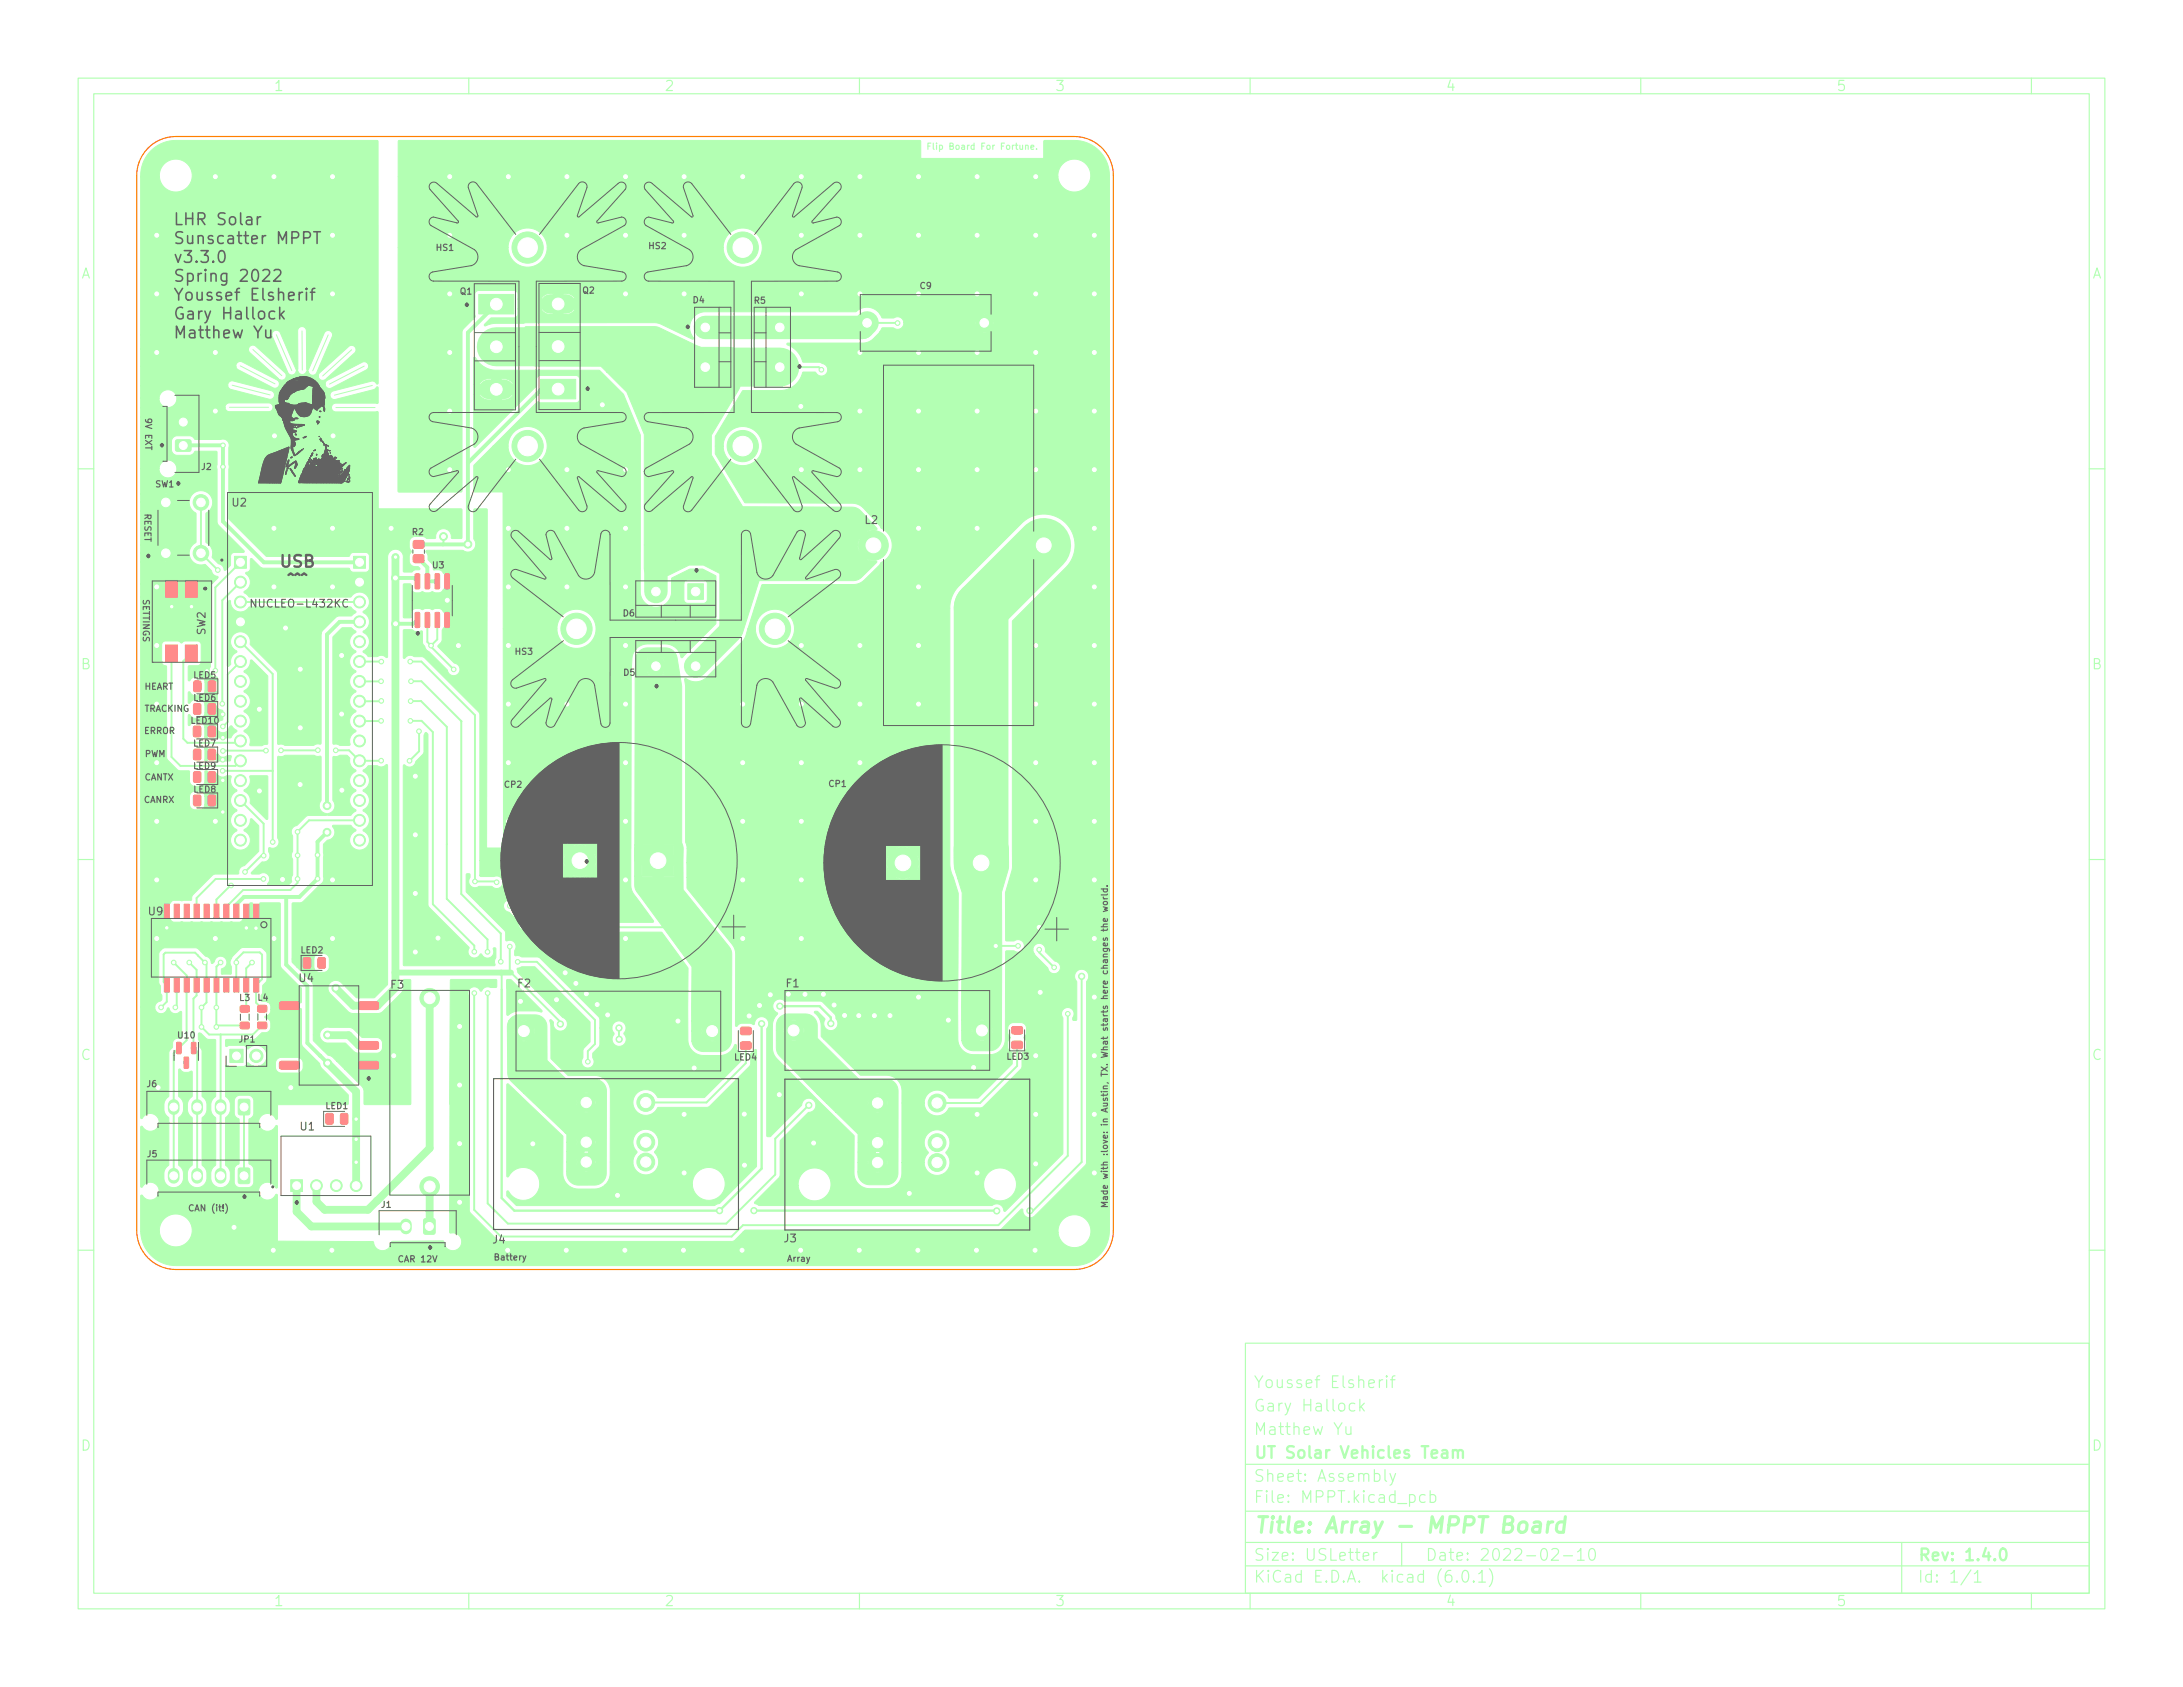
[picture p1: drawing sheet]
<svg xmlns="http://www.w3.org/2000/svg" width="279mm" height="216mm" viewBox="0 0 279 216" stroke-linecap="round" stroke-linejoin="round" font-family="sans-serif">
<defs><g id="words">
<g font-size="4.2" fill="#626262">
<text x="59.2" y="39.3">.</text>
<text x="87.5" y="42.1">.</text>
<text x="101.7" y="47.2">.</text>
<text x="74.6" y="50">.</text>
<text x="20.1" y="57.3">.</text>
<text x="22.2" y="62.2">.</text>
<text x="18.4" y="71.4">.</text>
<text x="88.6" y="73.3">.</text>
<text x="52.9" y="81.3">.</text>
<text x="83.5" y="88.1">.</text>
<text x="74.5" y="110.5">.</text>
<text x="46.6" y="138.3">.</text>
<text x="30.7" y="153.4">.</text>
<text x="37.4" y="154.2">.</text>
<text x="54.5" y="159.9">.</text>
</g>
<text font-size="2.8" fill="#b3ffb3" x="160.4" y="196.2">Title: Array - MPPT Board</text>
<g font-size="2.1" fill="#626262">
<text x="22.1" y="28.8">LHR Solar</text>
<text x="22.1" y="31.2">Sunscatter MPPT</text>
<text x="22.1" y="33.6">v3.3.0</text>
<text x="22.1" y="36.1">Spring 2022</text>
<text x="22.1" y="38.5">Youssef Elsherif</text>
<text x="22.1" y="40.9">Gary Hallock</text>
<text x="22.1" y="43.3">Matthew Yu</text>
<text x="26.4" y="75.6" transform="rotate(-90 26.4 75.6)">.</text>
<text x="35.9" y="72.6">USB</text>
<text x="36.2" y="75">^^^</text>
</g>
<g font-size="2.1" fill="#b3ffb3">
<text x="160.4" y="177.6">Youssef Elsherif</text>
<text x="160.4" y="183.6">Matthew Yu</text>
<text x="160.4" y="180.6">Gary Hallock</text>
<text x="160.4" y="189.7">Sheet: Assembly</text>
<text x="160.4" y="186.7">UT Solar Vehicles Team</text>
<text x="160.4" y="192.4">File: MPPT.kicad_pcb</text>
<text x="160.4" y="202.5">KiCad E.D.A. kicad (6.0.1)</text>
<text x="160.4" y="199.7">Size: USLetter</text>
<text x="182.4" y="199.7">Date: 2022-02-10</text>
<text x="245.4" y="199.7">Rev: 1.4.0</text>
<text x="245.4" y="202.5">Id: 1/1</text>
</g>
<g font-size="1.8" fill="#b3ffb3">
<text x="35" y="11.6">1</text>
<text x="85" y="11.6">2</text>
<text x="135" y="11.6">3</text>
<text x="185" y="11.6">4</text>
<text x="235" y="11.6">5</text>
<text x="10.3" y="35.6">A</text>
<text x="267.7" y="35.6">A</text>
<text x="10.3" y="85.7">B</text>
<text x="267.7" y="85.7">B</text>
<text x="10.3" y="135.6">C</text>
<text x="267.7" y="135.6">C</text>
<text x="10.3" y="185.7">D</text>
<text x="267.7" y="185.7">D</text>
<text x="35" y="205.6">1</text>
<text x="85" y="205.6">2</text>
<text x="135" y="205.6">3</text>
<text x="185" y="205.6">4</text>
<text x="235" y="205.6">5</text>
</g>
<g font-size="1.4" fill="#626262">
<text x="29.7" y="64.8">U2</text>
<text x="110.7" y="67">L2</text>
<text x="32.5" y="77.7">NUCLEO-L432KC</text>
<text x="26.3" y="81.3" transform="rotate(-90 26.3 81.3)">SW2</text>
<text x="19" y="117.1">U9</text>
<text x="38.3" y="125.7">U4</text>
<text x="50" y="126.5">F3</text>
<text x="66.3" y="126.4">F2</text>
<text x="100.6" y="126.3">F1</text>
<text x="38.4" y="144.7">U1</text>
<text x="63.1" y="159.1">J4</text>
<text x="100.4" y="159">J3</text>
</g>
<text font-size="1.1" fill="#b3ffb3" x="119.5" y="19.2">Flip Board For Fortune.</text>
<g font-size="1.1" fill="#626262">
<text x="55.9" y="32.1">HS1</text>
<text x="83.1" y="31.9">HS2</text>
<text x="58.9" y="37.7">Q1</text>
<text x="74.6" y="37.6">Q2</text>
<text x="88.7" y="38.8">D4</text>
<text x="96.5" y="38.9">R5</text>
<text x="117.8" y="37">C9</text>
<text x="18.6" y="53.6" transform="rotate(90 18.6 53.6)">9V EXT</text>
<text x="18.5" y="65.7" transform="rotate(90 18.5 65.7)">RESET</text>
<text x="19.9" y="62.4">SW1</text>
<text x="25.8" y="60.1">J2</text>
<text x="52.8" y="68.5">R2</text>
<text x="18.3" y="76.6" transform="rotate(90 18.3 76.6)">SETTINGS</text>
<text x="55.4" y="72.7">U3</text>
<text x="66" y="83.8">HS3</text>
<text x="79.8" y="78.9">D6</text>
<text x="18.4" y="88.3">HEART</text>
<text x="24.8" y="86.8">LED5</text>
<text x="24.8" y="89.7">LED6</text>
<text x="79.8" y="86.5">D5</text>
<text x="18.4" y="93.9">ERROR</text>
<text x="18.4" y="91.1">TRACKING</text>
<text x="24.5" y="92.6">LED10</text>
<text x="24.8" y="95.5">LED7</text>
<text x="18.4" y="99.9">CANTX</text>
<text x="18.5" y="96.9">PWM</text>
<text x="24.8" y="98.4">LED9</text>
<text x="24.8" y="101.4">LED8</text>
<text x="64.6" y="100.8">CP2</text>
<text x="106.1" y="100.7">CP1</text>
<text x="18.4" y="102.8">CANRX</text>
<text x="38.5" y="122">LED2</text>
<text x="30.7" y="128.1">L3</text>
<text x="33" y="128.1">L4</text>
<text x="22.8" y="132.9">U10</text>
<text x="30.6" y="133.4">JP1</text>
<text x="94" y="135.7">LED4</text>
<text x="128.9" y="135.6">LED3</text>
<text x="18.8" y="139.1">J6</text>
<text x="41.7" y="141.9">LED1</text>
<text x="18.9" y="148.1">J5</text>
<text x="24.4" y="155">CAN (it!)</text>
<text x="48.8" y="154.6">J1</text>
<text x="141.8" y="151.7" transform="rotate(-90 141.8 151.7)">Made with :love: in Austin, TX. What starts here changes the world.</text>
<text x="51.1" y="161.5">CAR 12V</text>
<text x="63.4" y="161.3">Battery</text>
<text x="100.8" y="161.5">Array</text>
</g>
</g></defs>
<g fill="none" stroke="#b3ffb3" stroke-width=".15">
<path d="M10 10h259.4v195.9h-259.4zM12 12h255.4v191.9h-255.4zM60 10v2M110 10v2M118.8 18.7h.2M119.1 18.3h-.3v.8M131.9 18.9l.4-.1v-.2h-.2l-.2 .1 .1 .4h.3M132.7 19v.1M160 10v2M210 10v2M260 10v2M10 60h2"/>
<path d="M267.4 60h2M10 110h2M267.4 110h2M10 160h2M267.4 160h2M159.4 171.9h108v32h-108zM173.4 179.6h-.4l-.3 .3v.4l.1 .2 .2 .1 .4-.1M174 179.1v1.5M174.6 179.6l-.6 .6M176.5 176.6v1M177 176.6a.38 .38 0 0 0-.5 .3M177.5 176.1l-.1 .1h.1v-.1v.1"/>
<path d="M177.5 176.6v1M178 176.6h.5M178.5 176.1l-.2 .1-.1 .1v1.3M159.4 197.4h108M159.4 193.4h108M159.4 187.4h108M172.3 182.6v.9a.41 .41 0 0 0 .6-.1M172.9 182.6v1M174.2 180l.4 .6M174.5 199.2l.7-.2-.1-.3h-.4l-.2 .2v.7l.2 .1 .4-.1M175.8 198.7v1M176.3 198.7a.38 .38 0 0 0-.5 .3"/>
<path d="M177.3 188.1v1.3l.2 .2M177.9 188.6l.4 1M178.6 188.6l-.5 1.3-.2 .2M179.4 197.4v3M182.4 191.4l-.4-.1-.3 .3v.4l.1 .2 .2 .1 .4-.1M183 191.4l.5-.1 .3 .3v.4l-.2 .2-.1 .1-.5-.1M183 190.8v1.5M198.6 198.3l.2-.1h.4a.41 .41 0 0 1 .2 .6l-.9 .9h1M200.1 199.1h1.2M201.9 198.6l.4-.4v1.5M201.9 199.7h.9M203.5 198.2a.36 .36 0 0 1 .6 .3 .77 .77 0 0 1-.4 1.2 1 1 0 0 1-.2-1.5z"/>
<path d="M243.4 197.4v6.5M60 203.9v2M110 203.9v2M159.4 200.4h108M160 203.9v2M186.5 202.3v.1v.1l-.1-.1 .1-.1v.2M187.3 201a.36 .36 0 0 1 .6 .3 .77 .77 0 0 1-.4 1.2 1 1 0 0 1-.2-1.5zM188.6 202.3l.1 .1-.1 .1-.1-.1 .1-.1v.2M189.3 201.4l.4-.4v1.5M189.3 202.5h.8M190.6 200.8a1.72 1.72 0 0 1 0 2.2M210 203.9v2"/>
<path d="M252.3 200.9l-1.3 1.9M252.7 201.4l.4-.4v1.5M252.7 202.5h.8M260 203.9v2"/>
</g>
<path d="M64.2 126.7v26.6l1.6 1.6h26.3l5.4-5.3v-18.6M99.8 128.8h5.1l1.4 1.4v.8M96.5 154.9l31.1 .1M184.6 185.7l.1-.1 .5 .1v.9M185.2 185.9l-.5 .1a.29 .29 0 0 0-.2 .3 .29 .29 0 0 0 .2 .3l.5-.1M186 185.7a.37 .37 0 0 1 .6 .1v.8M186 185.6v1M186.6 185.8l.2-.2 .4 .1v.9M256.2 198.2a.36 .36 0 0 1 .5 .3 .77 .77 0 0 1-.4 1.2 1 1 0 0 1-.1-1.5z" fill="none" stroke="#b3ffb3" stroke-width=".3"/>
<path d="M194.5 195a.52 .52 0 0 1 .6-.2 .52 .52 0 0 1 .4 .4l-.1 .5a.55 .55 0 0 1-.5 .4 .55 .55 0 0 1-.6-.4l.1-.5zM196.4 194.9l.2-.1 .5 .1 .1 .2-.1 1M197.2 195.2l-.2 .1h-.5a.4 .4 0 0 0-.4 .4 .4 .4 0 0 0 .3 .4h.5l.2-.1M198.2 194.8l-.2 1.3M198.7 194.8a.59 .59 0 0 0-.6 .4M200.3 194.9a.66 .66 0 0 0-1 .3l-.1 .5 .2 .3 .1 .1 .6-.1M200.4 194.1l-.3 2" fill="none" stroke="#b3ffb3" stroke-width=".4"/>
<path d="M29.4 52.1h5M29.7 49.3l4.9 1.2M30.8 46.8l4.4 2.3M32.4 44.7l3.7 3.4M35.4 42.8l1.9 4.6M38.7 42.4v5M42 42.9l-2 4.6M43 52.2h5M45 44.8l-3.7 3.3M46.6 46.9l-4.4 2.3M47.7 49.3l-4.9 1.3" fill="none" stroke="#b3ffb3" stroke-width=".13"/>
<g fill="#b3ffb3" stroke="#b3ffb3" stroke-width=".13">
<path d="M22.5 56.3h.2h1.5h.2l.1 .2-.1 1.2-.2 .1h-1.5l-.2-.1-.1-.2z"/>
<path d="M30.6 140.7h.1h1.2l.1 .2v1.5l-.1 .2-.2 .1-1.1-.1-.1-.2v-1.5z"/>
<path d="M24.5 133.4h.4l.2 .1v1.2l-.1 .2h-.4l-.1-.1z"/>
<path d="M22.6 133.4h.4l.2 .1v1.2l-.1 .2h-.4l-.1-.1z"/>
<path d="M23.6 135.3h.4l.1 .1v1.2l-.1 .1h-.3l-.1-.1z"/>
<path d="M88 74.7h2v2h-2z"/>
<path d="M30.6 149.5h.1h1.2l.1 .2v1.5l-.1 .2-.2 .1-1.1-.1-.1-.2v-1.5z"/>
<path d="M53 71.1l.1-.1h1l.2 .2v.7l-.3 .1h-1l-.1-.2z"/>
<path d="M53 69.2h.1h1l.2 .2v.6l-.3 .2h-1l-.1-.3z"/>
<path d="M83 84.3h2v2h-2z"/>
<path d="M54.3 156l.2-.1 1.1 .1 .1 .2v1.5l-.1 .2-.1 .1-1.2-.1-.1-.2v-1.5z"/>
<path d="M30 71.2h1.5v1.5h-1.5z"/>
<path d="M45.3 71.2h1.5v1.5h-1.5z"/>
<path d="M98.8 46h2v2h-2z"/>
<path d="M26.7 87.2l.7-.1 .2 .2v1l-.1 .2h-.6l-.2-.1z"/>
<path d="M24.8 87.2l.7-.1 .2 .2v1l-.1 .2h-.6l-.2-.1z"/>
<path d="M26.7 93l.6-.1 .3 .2v1l-.2 .2h-.5l-.3-.1z"/>
<path d="M24.8 93l.7-.1 .2 .2v1l-.1 .2h-.6l-.2-.1z"/>
<path d="M32.5 115.7h.6v1.8h-.6z"/>
<path d="M31.2 115.7h.6v1.8h-.6z"/>
<path d="M29.9 115.7h.7v1.8h-.7z"/>
<path d="M28.7 115.7h.6v1.8h-.6z"/>
<path d="M27.4 115.7h.6v1.8h-.6z"/>
<path d="M26.1 115.7h.7v1.8h-.7z"/>
<path d="M24.8 115.7h.7v1.8h-.7z"/>
<path d="M23.6 115.7h.6v1.8h-.6z"/>
<path d="M22.3 115.7h.7v1.8h-.7z"/>
<path d="M21 115.7h.7v1.8h-.7z"/>
<path d="M21 125.2h.7v1.8h-.7z"/>
<path d="M22.3 125.2h.7v1.8h-.7z"/>
<path d="M23.6 125.2h.6v1.8h-.6z"/>
<path d="M24.8 125.2h.7v1.8h-.7z"/>
<path d="M26.1 125.2h.7v1.8h-.7z"/>
<path d="M27.4 125.2h.6v1.8h-.6z"/>
<path d="M28.7 125.2h.6v1.8h-.6z"/>
<path d="M29.9 125.2h.7v1.8h-.7z"/>
<path d="M31.2 125.2h.6v1.8h-.6z"/>
<path d="M32.5 125.2h.6v1.8h-.6z"/>
<path d="M33 130.8h1l.2 .2-.1 .5-.2 .2-.8-.1-.1-.2z"/>
<path d="M33 128.7h1l.2 .2-.1 .5-.2 .1h-.8l-.1-.2z"/>
<path d="M26.7 101.8l.7-.1 .2 .2v1l-.2 .2h-.5l-.3-.1z"/>
<path d="M24.8 101.8l.7-.1 .2 .2v1l-.1 .2h-.6l-.2-.1z"/>
<path d="M30.8 130.9l1-.1 .1 .2v.5l-.2 .2h-.8l-.2-.2z"/>
<path d="M30.8 128.7h1l.1 .2v.5l-.2 .1h-.8l-.2-.2z"/>
<path d="M26.7 95.9h.7l.2 .1v1l-.2 .2-.5 .1-.3-.2z"/>
<path d="M24.8 95.9h.7l.2 .1v1l-.1 .2-.6 .1-.2-.2z"/>
<path d="M46 135.9l.2-.1h2.1l.2 .3-.1 .6-.2 .1h-2.1l-.2-.2z"/>
<path d="M46 133.4l.2-.1h2.1l.2 .2-.1 .6-.2 .2h-2.1l-.2-.3z"/>
<path d="M46 128.3l.2-.1h2.1l.2 .3-.1 .6-.2 .1h-2.1l-.2-.2z"/>
<path d="M35.8 128.3l.2-.1h2.1l.2 .3v.6l-.3 .1h-2.1l-.1-.2z"/>
<path d="M35.8 135.9l.2-.1h2.1l.2 .3v.6l-.3 .1h-2.1l-.1-.2z"/>
<path d="M29.4 134.3h1.7v1.7h-1.7z"/>
<path d="M129.6 133.3h1.1l.2 .2v.6l-.3 .1h-1l-.1-.2z"/>
<path d="M129.6 131.4h1.1l.2 .2v.6l-.3 .1h-1l-.1-.2z"/>
<path d="M123.6 108.4h4v4h-4z"/>
<path d="M23.7 74.3h1.5v2.1h-1.5z"/>
<path d="M21.2 74.3h1.5v2.1h-1.5z"/>
<path d="M21.2 82.5h1.5v2.2h-1.5z"/>
<path d="M23.7 82.5h1.5v2.2h-1.5z"/>
<path d="M26.7 98.8l.7-.1 .2 .2v1l-.1 .2h-.6l-.3-.1z"/>
<path d="M24.8 98.8l.7-.1 .2 .2v1l-.1 .2h-.6l-.2-.1z"/>
<path d="M41.8 142.6l.6-.1 .2 .1 .1 1-.2 .3h-.6l-.2-.2z"/>
<path d="M43.6 142.6l.7-.1 .2 .1v1l-.1 .3h-.6l-.2-.2z"/>
<path d="M37.2 151h1.5v1.5h-1.5z"/>
<path d="M38.9 122.6l.6-.1 .3 .2v1l-.2 .2h-.6l-.2-.1z"/>
<path d="M40.7 122.6l.7-.1 .2 .2v1l-.1 .2h-.6l-.2-.1z"/>
<path d="M61.3 37.7h4.5v2.5h-4.5z"/>
<path d="M89.3 40.9h2v2h-2z"/>
<path d="M69.2 48.6h4.5v2.4h-4.5z"/>
<path d="M94.8 133.4l1.2-.1 .2 .3-.1 .6-.2 .1h-1l-.1-.2z"/>
<path d="M94.8 131.5h1.2l.2 .2-.1 .6-.2 .1h-1l-.1-.2z"/>
<path d="M53.2 78.4h.4l.1 .1v1.7l-.1 .1h-.3l-.2-.1z"/>
<path d="M54.4 78.4h.4l.2 .1v1.7l-.1 .1h-.4l-.1-.1z"/>
<path d="M55.7 78.4h.4l.2 .1v1.7l-.1 .1h-.4l-.1-.1z"/>
<path d="M57 78.4h.4l.1 .1v1.7l-.1 .1h-.3l-.2-.1z"/>
<path d="M57 73.5l.4-.1 .1 .1v1.7l-.1 .2h-.3l-.2-.1z"/>
<path d="M55.7 73.5l.4-.1 .2 .1v1.7l-.1 .2h-.4l-.1-.1z"/>
<path d="M54.4 73.5l.4-.1 .2 .1v1.7l-.1 .2h-.4l-.1-.1z"/>
<path d="M53.2 73.5l.4-.1 .1 .1v1.7l-.1 .2h-.3l-.2-.1z"/>
<path d="M26.7 90.1l.7-.1 .2 .2v1l-.1 .2h-.6l-.3-.1z"/>
<path d="M24.8 90.1l.7-.1 .2 .2v1l-.1 .2h-.6l-.2-.1z"/>
<path d="M82.2 108.1h4v4h-4z"/>
<path d="M99.8 130.2l.4-.3 .4-.1h2.5a1.5 1.5 0 0 1 1.5 1.5v1.6l5.3 5.2h3.5a1.5 1.5 0 0 1 1.5 1.5v10.5a1.5 1.5 0 0 1-1.5 1.5h-2.1a1.51 1.51 0 0 1-1.5-1.6h2.8l-.3-.3-.3 .3h-2.2v-1.2h1.3v.3l.3-.3h1.8l.3 .3 .1-.3-.1-.3-.3 .3h-1.8l-.3-.3v.3h-1.3v-1.4h2.2v.2l.3 .3 .3-.3v-.2l-.3-.3-.3 .3h-2.2v-1.2h1.3v.4l.3-.4h1.8l.3 .4v-.7l-.3 .3h-1.8l-.3-.3v.3h-1.3v-1.1l-.1-.1h2.3l.3 .4 .3-.4h-2.9l-2.7-2.6h5.6l-.3-.4-.3 .4h-5l-1.2-1.2h5.3v.3l.3-.3h1.8l.3 .3v-.6l-.3 .3h-1.8l-.3-.4v.4h-5.3l-1.2-1.2h7.4l.3 .3 .3-.3h-8l-4.8-4.8-.3-.4-.1-.5v-1.1h2.2h.4l-.4-.4-.4 .4h-1.8v-1.3h.8l.1 .4 .4-.4h1.8l.4 .4v-.4v-.4l-.4 .4h-1.8l-.4-.4-.1 .4h-.8v-.9l.1-.4h1.7l.4 .4 .4-.4-.4-.1-2.1 .1z"/>
<path d="M67.2 41.9l16.8-.1 5.7 2.7h3.6a1.5 1.5 0 0 1 1.5 1.5v3.1l-.1 .5-3.7 6.1v2.5l4.1 6.7h14l.4 .1 .7 .4 2 2.2v.1l-.1 .1h-.6l-.6 .2 1.7 1.8-1.7 1.8 .5 .2h.8v.2l-1.9 1.9-.6 .3-.5 .1h-12.1l-2 6.6a1.41 1.41 0 0 1-1.8 .9 1.5 1.5 0 0 1-1.2-1.4v-7l-2.1-1.1h-1.8l-2.8 1.4-1.5 .3a1.28 1.28 0 0 1-1.4-1.5v-2.8h27.3v.6l.2 .4 .9-.9-.9-.9-.2 .8h-27.3v-14.1l-2.3-5.4-2.5-2.6h11.7l.2 .3h1.3l.3-.3h-.3v.3h-1.3v-.3h-11.9l-.8-.7-8.2-.1-.7-.1-.4-.3 23.6-.1-.3-.2v.2h-1.3v-.2l-.2 .3h-21.8l-.3-.6-.1-.8h2l.4 .4 .6 .3h2.3l.6-.2 .5-.5h-1.5v.7h-1.3v-.7h-3.6v-1.3h6.4l-.5-.5-.6-.2h-.4v.7h-1.3v-.7h-.4l-.6 .2-.6 .5h-2z"/>
<path d="M65.4 130.3l.3-.3 .5-.1h2.3a1.5 1.5 0 0 1 1.5 1.5v4.3l2.5 2.5 3.6-.1a1.5 1.5 0 0 1 1.5 1.5v10.6a1.5 1.5 0 0 1-1.5 1.5h-2.1a1.53 1.53 0 0 1-1.5-1.8h2.8l-.3-.3-.3 .3h-2.2v-1.2h1.3v.3l.3-.3h1.8l.3 .3 .1-.3-.1-.3-.3 .3h-1.8l-.3-.3v.3h-1.3v-1.3h2.2v.1l.3 .3 .3-.3v-.1l-.3-.3-.3 .3h-2.2v-1.2h1.3v.3l.3-.3h1.8l.3 .3v-.6l-.3 .3h-1.8l-.3-.3v.3h-1.3l.1-1-.3-.2h2.4l.3 .3 .3-.3h-3l-2.8-2.7h5.8l-.3-.3-.3 .3h-5.2l-1.2-1.2h5.5v.3l.3-.3h1.8l.3 .3v-.6l-.3 .3h-1.8l-.3-.3v.3h-5.5l-1.3-1.2h7.7l.3 .3 .3-.3h-8.3l-1.6-1.5-.3-.4-.1-.4-.1-4.4 2.2 .1 .3-.1-.4-.4-.4 .4h-1.7v-1.2h.8l.1 .4 .4-.4h1.7l.4 .4 .1-.5-.1-.3-.4 .4h-1.7l-.4-.4-.1 .4h-.8l.1-.8 .1-.5h1.5l.4 .4 .4-.4-.4-.1-1.9 .1z"/>
<path d="M19.3 19.3a4.5 4.5 0 0 1 3.2-1.3h25.8h.1v31.1a.27 .27 0 0 1-.4-.2l-.4-.1-5 1.3a.56 .56 0 0 0-.3 .6 .56 .56 0 0 0 .6 .4l5-1.3a.37 .37 0 0 1 .5-.2v1.9l-.1 .1h-5.3a.56 .56 0 0 0-.6 .5 .56 .56 0 0 0 .5 .6h5.4l.1 .1v12.3h10.7v3.8h-1.3a1.15 1.15 0 0 0-1-1.2h-.2a1.04 1.04 0 0 0-.8 1.2h-1.1l-.5-.2h-1.2a.75 .75 0 0 0-.6 .7v.7l.3 .5-.3 .5v.9a.73 .73 0 0 0 .7 .5h.4l.3 .3-.8 .2-.3 .2h-1l-.1-1.9a1 1 0 0 0-.6-.9 1 1 0 0 0-1.1 .2l-.2 .3-.1 .4v12.7l-.1 .2-.3-.3h-.4l-.5 .1h-1.1l-.7-.5v-.2a1.3 1.3 0 0 0 .8-1.2 1.3 1.3 0 0 0-.8-1.2v-.1a1.3 1.3 0 0 0 .8-1.2 1.3 1.3 0 0 0-.8-1.2v-.2a1.3 1.3 0 0 0 .4-2 1.3 1.3 0 0 0-2.1 .2h-12.9l-.7-.6a1.46 1.46 0 0 0 .8-1.7l-.6-.8 .5-.2 .1-.3v-1.2l.1-.1h.1l1.2 1.1 .3 .1h10.9l.3 .4 .2 .1h1.7l.3-.1 .2-.3v-1.7l-.2-.3-.2-.1h-1.7l-.3 .1-.3 .4h-10.5l-4.8-4.8v-9.1a.81 .81 0 0 0-.2-.9 .81 .81 0 0 0-.9-.2h-3.2l-.3-.3-.3-.1h-1.8a.74 .74 0 0 0-.7 .7l.1 1.2a.74 .74 0 0 0 .6 .6h1.7a.83 .83 0 0 0 .6-.5l2.8-.1 .1 .1v9.1l.2 .3 3.3 3.3-.1 .2h-1.2l-.3 .1-.2 .4v1.2l-.7 .6h-.1l-.2-.5-.6-.4-.7-.8a1.48 1.48 0 0 0-.5-1.6l-.4-.3v-3.7l.6-.4 .2-.4a1.52 1.52 0 0 0-.5-1.9h-.1a1.52 1.52 0 0 0-2.1 .6 1.52 1.52 0 0 0 .7 2.1v3.7a1.63 1.63 0 0 0-.6 2.3l.4 .3 .4 .2 .5 .1 .4-.1 .8 .8a.91 .91 0 0 0 .9 .8v.2l-.9 .8-.1 .3v10.2l-.1 .2a.82 .82 0 0 0 .1 .9 .82 .82 0 0 0 .9 .2v.4v.2h-.2v1.3h.1l.1 .1v.9l-.2 .5a.96 .96 0 0 0 .9 .9v1.2l-.1 .1a.98 .98 0 0 0-.7 .7l-.1 .2 .2 .1a.82 .82 0 0 0 .8 .6 .82 .82 0 0 0 .7-.7l.3-.2 .7 .7-.5 .4-.3 .4h-1.8h-.1l.1-.3h-1.2v.3h-.3v-1.3h.4v-.2l-.1 .2h-.3a.75 .75 0 0 0-.7-.7 1.2 1.2 0 0 0-1.3 .5l-.1-.2v-1.2h.2l.2 .3 .4 .1a1.04 1.04 0 0 0 1.3-.5v-.2h.3l.1 .2h1l.1-.2h-.1v.2h-1v-.2h-.4v-1h.4v-.2l-.1 .2h-.3a.74 .74 0 0 0-.7-.7 1.06 1.06 0 0 0-1.2 .5h-.1l-.1-.1v-1.3h.2l.2 .3 .4 .1a1.09 1.09 0 0 0 1.3-.4v-.3h.3l.1 .2v-.2h-.4v-1h.4v-.2l-.1 .2h-.3l-.1-.4-.3-.2-.3-.1a1.03 1.03 0 0 0-1.2 .5h-.1l-.1-.1v-1.7l1.3-.1 .2-.1 .1-.3v-2.5l-.4-.3h-1.7l-.4 .3-.4-.3-1.9 .1-.2 .4v2.2l.1 .4 .5 .1v.1v11.7l.2 .3 1.3 1.3 .3 .1h1.1l.1 1.4a.74 .74 0 0 0 .6 .5 1.03 1.03 0 0 0 1.3-.4v-.3h.3l.1 .2h1l.1-.2h-.1v.2h-1v-.2h-.4v-1.2h.3v.3h1.2a.86 .86 0 0 0 1.3 .3h.5l.1 .1a1.31 1.31 0 0 0 .7 1.7v.1a1.3 1.3 0 0 0-.8 1.2 1.3 1.3 0 0 0 .8 1.2v.2a1.3 1.3 0 0 0-.8 1.2 1.3 1.3 0 0 0 .8 1.2v.1a1.28 1.28 0 0 0-.5 2 1.28 1.28 0 0 0 2 0 1.28 1.28 0 0 0-.6-2v-.1a1.48 1.48 0 0 0 .9-1.4h.2l.8 .9v3.3l-1.8 1.8-.6 .3-.2 .7-3.1 .1-2.8 2.7-.1 .6-1.2 .1-1-.1-.4 .2-.2 .2v2l.4 .4h.2l1-.1 .2 .1 1-.1 .3 .1 1-.1 .3 .1 1-.1 .2 .1 1.1-.1 .2 .1 1-.1 1.1 .1 .5-.4h.7v-.1h.5l.1 .1h.7v-.7l-.1 .1v.6h-.6v-.7l-.1 .1v.5h-.5v-.5v-.1l-.1 .7h-.6v-1.2l.7-.1 .1-.7h.4v.7h.8v-.7l.1-.1 2.5 .1 .1 8 .2 .3 2.5 2.6v1.8l-.2 .1-.3-.3h-.6v1.2l.8-.1a.17 .17 0 0 1 .1-.1 .17 .17 0 0 1 .2 .1v4.3l.1 .3 2.2 2.3 .3 .7 3.3 3.3 .1 1.1-.1 .2h-9v1.7l-.1 .2-.1-.1a1.14 1.14 0 0 0-1.8-.5 1.14 1.14 0 0 0 0 1.8 1.14 1.14 0 0 0 1.8-.4l.1-.1 .1 .2v7.7l-.1 .2-.2-.2a1.15 1.15 0 0 0-1.7-.3 1.15 1.15 0 0 0 .1 1.8 1.15 1.15 0 0 0 1.7-.5h.2v.1v5.8l12.2 .1 .1 .1a1.15 1.15 0 0 0 1.2 1.1 1.15 1.15 0 0 0 1.1-1.2l6.6-.1 .1 .1a1.15 1.15 0 0 0 1.2 1.2 1.15 1.15 0 0 0 1.1-1.4 1.15 1.15 0 0 0-1.5-.9l-.1-.1v-16.4l.1-15.8 .2-.2 5.7 .1 .1 .9-.8 .1-.2-.1a.8 .8 0 0 0-.9 .4 .13 .13 0 0 1-.1 .2 .14 .14 0 0 1-.2-.2l-.3-.3-.6-.1-.4 .3-.2 .5 .2 .5v27.3l.1 .4 3.7 3.5 29.8 .1 .3-.2 1.1-1h40.3a2.11 2.11 0 0 0 3.2 1.7 2.11 2.11 0 0 0 0-3.6 2.11 2.11 0 0 0-3.2 1.7v.2h-40.3l.3-.3h32.5l.3-.1 2.5-2.5 .1-.1 .1 .2a.93 .93 0 0 0 .7 .9 .93 .93 0 0 0 1-.4l6.2-6.2 .2-.3 .1-23.3a.92 .92 0 0 0 0-1.3 .92 .92 0 0 0-1.3 0 .92 .92 0 0 0 0 1.3v4.9l-.5 .1v-.4a.79 .79 0 0 0-.1-1.1l-.5-.2-.6 .3a.85 .85 0 0 0-.1 1.1v17.4l-7.3 7.3h-.1l-.1-.1a.92 .92 0 0 0-.6-.8 .92 .92 0 0 0-1 .2h-29.7l-.6-.3 2.1-2.3h3.5a2.1 2.1 0 0 0 3.1 1.7 2.1 2.1 0 0 0 .1-3.6 2.1 2.1 0 0 0-3.2 1.6v.3h-3.5l1-1 .1-.3 .1-4.4 3.6-3.6a.92 .92 0 0 0 .9-1 .92 .92 0 0 0-.9-.9 .92 .92 0 0 0-.9 1l-4 4h-.4l-.1-13.8 .2-.4h.6v3.1l.4 .9 5.6 5.7 4.4 4.3v5.1l.2 .7 .6 .6 .9 .4h2.4l.7-.1 .5-.3h11.3a2.1 2.1 0 0 0 3.2 1.7 2.1 2.1 0 0 0 0-3.6 2.1 2.1 0 0 0-3.2 1.6v.3h-11.3l.5-.4 .2-.6 .1-1.9h2.9v.2a1.65 1.65 0 0 0 2.4 1.2 1.65 1.65 0 0 0 .4-2.7 1.75 1.75 0 0 0-.2-2.6 1.66 1.66 0 0 0-2.3 .3 1.66 1.66 0 0 0 .2 2.3l-.4 .8-.1 .5h-2.9v-7.6h2.9v.2a1.66 1.66 0 0 0 1.4 1.4 1.66 1.66 0 0 0 1.8-1h4l.2-.1 5-4.9 .1-.4v-1.6l.4-.4 .2-.3v-.8l-.4-.5 .4-.5v-.8l-.2-.4-.2-.2h-1.3a.75 .75 0 0 0-.7 .7v.7l.3 .5-.3 .5v.8l.1 .3 .5 .4-.1 1.4-4.3 4.3h-3.7h-.1a1.65 1.65 0 0 0-1.8-.9 1.65 1.65 0 0 0-1.3 1.6h-2.9v-1.6l-.1-.6-.4-.8-.6-.4-.8-.2h-3.4l-5-4.9-.1-2-.3-.6-.4-.4a.13 .13 0 0 1-.1-.2 .13 .13 0 0 1 .1-.1l.4 .1 .9 .9v.1a.92 .92 0 0 0 .2 1.2 .92 .92 0 0 0 1.3-.2 .92 .92 0 0 0-.1-1.2l-.2-.5-1.5-1.5-.2-.2h-4.7a.91 .91 0 0 0-1.4 .2 .91 .91 0 0 0 .5 1.3v.2l-.5 .8-.1 .7h-.6l.1-.3a.91 .91 0 0 0-.9-.9 .91 .91 0 0 0-.9 .9l-.2 .1-.3-.1h-1.2l-.4 .1a.25 .25 0 0 1-.4 .2l.1-9.2-.2-.6-.3-.6-5.7-7.2-.1-1.4h26.7a2.03 2.03 0 0 0 1.9 0l-.9-1-1 1h-26.7v-1.9h25.6v.6l.2 .4 1-1h1.8l.9 1a2.05 2.05 0 0 0 0-1.9l-.9 .9h-1.8l-1-.9-.2 .9h-25.6v-1.8h26.7l1 .9 .9-.9a2.08 2.08 0 0 0-1.9 0h-26.7l-.2-.8v-19.9l-.1-1 .2-.1 .5 .3a2 2 0 0 0 2.1-.4l4.8-4.8 .2-.5 .3-.9h1a2.51 2.51 0 0 0 1.7 2.4l.6 .1 .6-.1 .9-.3a2.5 2.5 0 0 0-.1-4.3 2.5 2.5 0 0 0-3.7 2.2h-1l.9-2.6h25v32.6l.1 1.1 .9 2.7v18.9l.4 .9 .7 .7 .8 .2h2.5l.9-.4 .6-.8 .2-.8v-11.2l.1-.1h1a.83 .83 0 0 0 1.1-.2h1.3l.3 .8 1.6 1.7a.8 .8 0 0 0 1.2 .5 .8 .8 0 0 0 .1-1.3l-.4-.2-1.2-1.2v-.5a.8 .8 0 0 0-.8-.6l-.5 .2-.2 .3-.1 .3h-1.3l.2-.2v-.4l-.2-.3-.2-.3-.4-.1-.5 .2h-1l-.1-.1v-6l.8-2.9 .1-.5v-31.4l6.9-6.9 .4-.6a4 4 0 0 0-.7-5.2 4 4 0 0 0-5.3 0l-8.4 8.5-.7 1.1-.2 .7v.8h-25l.9-3 .1-.1h11.9l.9-.4 2.1-2.1 .2-.3 .4-.2a2.44 2.44 0 0 0-.4-4.3l-.1-.2-2.1-2.3-.5-.4-.6-.2-14.1-.1-3.7-6.2-.1-1h1.1a2.51 2.51 0 0 0 3.6 2.2 2.51 2.51 0 0 0 .3-4.3 2.51 2.51 0 0 0-3.9 1.8v.3h-1.1l.1-1.3 3.5-5.8h4.8l.8-.1a3 3 0 0 0 2-2.3h1.7a.82 .82 0 0 0 1.4 .2 .82 .82 0 0 0-.6-1.3l-.4-.1-2-.1a3.2 3.2 0 0 0-2.1-2.2v-.1l.1-.1h9.9l.8-.4 1.1-1h13.7l-.3-.3-.3 .3h-13.1l.4-.5h1.4a.8 .8 0 0 0 .8 .1 .8 .8 0 0 0 .5-.8h9.1v.3l.3-.3h1.8l.2 .3 .1-.3-.1-.3-.2 .3h-1.8l-.3-.3v.3h-9.1v-.1a.81 .81 0 0 0-1-.6l-.3 .1h-1.4l-.4-.5h13.1l.3 .2 .3-.2h-13.7l-.4-.5-.5-.2a2 2 0 0 0-2.1 .3l-.1 .1h-19.3a2 2 0 0 0-1.9 2.5l.3 .6a.28 .28 0 0 1 .1 .4l-4.1-1.9-.8-.2-20.4 .1-.6 .1-.7 .2-.1-.1v-.1l.9-.8 3.1-.1 .3-.3v-.8h2.9l.6 .6 .6 .2 2.3-.1 .6-.3 .3-.4h-1.5v.7h-1.3v-.7h-4.5v-1.2h7.3l-.5-.6-.6-.1h-.4v.7h-1.3v-.7h-.4l-.6 .1-.6 .6h-2.9v-.7l-.2-.3-.2-.1h-4.9l-.2 .4v2.6l.1 .3-1.6 1.6-.2 .4v20.4l-8.1 .1v-31.3h14a2.51 2.51 0 0 0 2.5 2.5 2.51 2.51 0 0 0 2.5-2.5h22.6v.3a2.51 2.51 0 0 0 3.9 1.7 2.51 2.51 0 0 0-.3-4.2 2.51 2.51 0 0 0-3.6 2.2h-22.6a2.51 2.51 0 0 0-2.5-2.5 2.51 2.51 0 0 0-2.5 2.5h-14v-9.1h84.4a2.11 2.11 0 0 0 3.2 1.7 2.11 2.11 0 0 0 0-3.6 2.11 2.11 0 0 0-3.2 1.7v.2h-84.4v-4.5l.1-.1h66.6l.1 .1v2.2h15.8v-2.2l.1-.1h3.8a4.5 4.5 0 0 1 4.5 4.5v134.9l-.1 1.1a4.5 4.5 0 0 1-4.4 3.5h-115a4.5 4.5 0 0 1-4.5-4.4h2.4a2.11 2.11 0 0 0 3.2 1.7 2.11 2.11 0 0 0 0-3.6 2.11 2.11 0 0 0-3.2 1.7v.2h-2.4v-4.5l.1-.2 .1 .1a1.14 1.14 0 0 0 1.8 .3 1.14 1.14 0 0 0-.1-1.8 1.14 1.14 0 0 0-1.7 .4l-.2-.1v-7.6l.1-.1a1.15 1.15 0 0 0 1.7 .6 1.15 1.15 0 0 0 .4-1.7 1.15 1.15 0 0 0-1.7-.2l-.3 .3h-.2v-14.2h1.8a.81 .81 0 0 0 .8 .8 .81 .81 0 0 0 .8-.7h.2l.1 .1a.83 .83 0 0 0 .6 .6 .83 .83 0 0 0 .8-.3l.2 .2v3.2l-.1 .1h-.7l-.3 .2-.1 .3v.7l-.5 .5v5.7l-.5 .6-.1 .4 .1 1.1 .5 .7v6.1a1.24 1.24 0 0 0-.6 .9v.7a1.25 1.25 0 0 0 1.2 1.2 1.25 1.25 0 0 0 1.3-1.2l-.1-1-.5-.7v-6.1a1.29 1.29 0 0 0 .6-1l-.1-1-.5-.7v-3.4l.1-.1 .3 .3 .3 .1h.5l.4-.1 .1 .1v3.1l-.5 .6-.1 .4 .1 1.1 .5 .7v6.1a1.24 1.24 0 0 0-.6 .9v.7a1.25 1.25 0 0 0 1.2 1.2 1.25 1.25 0 0 0 1.3-1.2l-.1-1-.5-.7v-6.1a1.29 1.29 0 0 0 .6-1l-.1-1-.5-.7v-5.8l-.3-.5v-.6l-.2-.4v-.7l.1-.1h.2l.8 .8h1l.1 .1v7.2l-.5 .6-.1 .4 .1 1.1 .5 .7v6.1a1.24 1.24 0 0 0-.6 .9v.7a1.25 1.25 0 0 0 1.2 1.2 1.25 1.25 0 0 0 1.3-1.2v-.8l-.1-.3h.6v1.6l.1 .4 .5 .3h1.2a.75 .75 0 0 0 .7-.7v-1.7a1.16 1.16 0 0 0-.6-.7v-5.6l.4-.4 .2-.3v-1.7a.75 .75 0 0 0-.7-.7h-1.1a.74 .74 0 0 0-.7 .7v1.6a1.19 1.19 0 0 0 .6 .8v5.6l-.1 .1a.73 .73 0 0 0-.5 .7h-.6l-.5-.6v-6.1a1.24 1.24 0 0 0 .6-1l-.1-1-.5-.7v-3.7h6.4a.74 .74 0 0 0 .7 .7h2.1a.74 .74 0 0 0 .7-.7v-.6a.74 .74 0 0 0-.7-.7h-2.1a.74 .74 0 0 0-.7 .7v.6h-6.4v-.2l.1-.1 .4 .2h1.8l.3-.2 .2-.3a1.37 1.37 0 0 0 2 .2 1.37 1.37 0 0 0 0-2 1.37 1.37 0 0 0-1.9 0l-.6-.4h-1.8l-.5 .1v-.8l3.5-.1 .3-.1 .8-.7 .7-.1 .4-.4v-1l-.2-.3-.3-.1a.15 .15 0 0 1-.2-.2 .15 .15 0 0 1 .2-.1l.4-.2 .2-.6 1.8 .1v-.1h-1.8l-.1-.6-.4-.4h2.3v-.1h-.5l-.2 .1h-1.6h-.6l-.2-.2v-.6l.2-.3v-.9l.4-.5 .2-.3v-3.3l-.1-.2-.5-.5-.3-.1h-2.2l-.4 .1-1 1-.1 .2a.89 .89 0 0 0 0 1.1v.9l-.1 .1h-1.1l-.1-.1v-.6l.6-.3 .1-.5v-.4l-.4-.3-.4-.1h-.3l-.3 .3-.2 .4-.3 .2-.2-.6-.6-.3-1.1-1.1h-4.3l-.5 .5-.1 .3v3.7l.2 .4v.8l.2 .4v.6l-.7 .4-.2 .5h-1.8v-11.4h2.9l.1 .1v-.7l-.1 .1v.5h-2.9v-1.2h3v-.7l-.1 .1v.6h-2.9v-14.4h6.2l.1 1.1a.74 .74 0 0 0 .6 .6 1.03 1.03 0 0 0 1.3-.4v-.3h.3l.1 .2h1l.1-.2h-.1v.2h-1v-.2h-.4v-1h1.5l-.1-.1v.1h-1v-.2l-.1 .2h-.3a.74 .74 0 0 0-.7-.7 1.03 1.03 0 0 0-1.2 .5l-.1 .2h-6.2v-25.5h3.1l.1 .1h1.5l.1-.1 2.5 .1v-.1v-.4h-.2v.5h-1.2v-.5h-.3v.4h-.8v-.4h-.2v.5h-1.3v-.5h-.2v.4h-3.1v-1.7h7.3v-.4v-.1h-.2v.5h-1.2v-.5h-.3v.5h-.8v-.4l-.1-.1h-.1v.5h-1.3v-.5h-.2v.5h-3.1v-2.8h3.4l-.2-.2-.2 .2h-3v-1.1h2.1v.2l.2-.2h1.8l.2 .2v-.4l-.2 .2h-1.8l-.2-.2v.2h-2.1v-1.1h3l.2 .2 .2-.2h-3.4v-4.3h3.4l-.2-.2-.2 .2h-3v-1.1h2.1v.2l.2-.2h1.8l.2 .2v-.4l-.2 .2h-1.8l-.2-.2v.2h-2.1v-1.1h3l.2 .2 .2-.2h-3.4v-3.2h2.4a1.14 1.14 0 0 0 1.5 1.1 1.14 1.14 0 0 0 .3-2 1.14 1.14 0 0 0-1.8 .7v.2h-2.4v-5.4h4.6l.2 .2h1.3l.2-.2h-.2v.2h-1.3v-.2h-4.8v-1.2h6.3l-.2-.1v.1h-1.3v-.1l-.2 .1h-4.6v-1.2h10.8l.1 .2 .4 .3h5.1a.56 .56 0 0 0 .5-.6 .56 .56 0 0 0-.4-.5h-5.2a.55 .55 0 0 0-.5 .6h-10.8v-1.2h2.4v.2a1.14 1.14 0 0 0 1.7 .8 1.14 1.14 0 0 0 0-2 1.14 1.14 0 0 0-1.7 1h-2.4v-1.7h11.1l.2 .3 .2 .2 5 1.3 .3-.1a.56 .56 0 0 0 .1-.9l-5.2-1.4-.4 .2-.2 .4h-11.1v-2.4h12.2l.2 .4 4.6 2.3a.56 .56 0 0 0 .8-.4h5.8a.56 .56 0 0 0 .8 .5l4.5-2.4a.56 .56 0 0 0 .2-.7 .56 .56 0 0 0-.7-.3l-4.6 2.4-.2 .5h-5.8l-.2-.6-4.7-2.3h-.3l-.3 .2-.1 .4h-12.2v-2.2h13.8l.1 .4 3.8 3.5a.59 .59 0 0 0 .9-.5h4.1l.1 .2a.59 .59 0 0 0 .9 .2l3.8-3.4a.56 .56 0 0 0-.1-.7 .56 .56 0 0 0-.7-.1l-3.8 3.4-.2 .4h-4.1l-.1-.4-3.8-3.4a.56 .56 0 0 0-.9 .4h-13.8v-1.9h16.8l2 4.9 .2 .2a.56 .56 0 0 0 .8-.2l.1-.1a.17 .17 0 0 1 .2-.2 .17 .17 0 0 1 .1 .3 .58 .58 0 0 0 .6 .2 .58 .58 0 0 0 .5-.4h.1a.61 .61 0 0 0 .4 .5 .61 .61 0 0 0 .7-.3l2-4.7 .1-.2-.2-.3a.57 .57 0 0 0-.9 .1l-2 4.7-.1 .1-.2-.2v-4.9a.56 .56 0 0 0-.5-.5 .56 .56 0 0 0-.6 .5v4.9l-.1 .1-2.1-4.7a.56 .56 0 0 0-.7-.3 .56 .56 0 0 0-.4 .5h-16.8v-20.2h2.4a2.11 2.11 0 0 0 3.2 1.7 2.11 2.11 0 0 0 0-3.6 2.11 2.11 0 0 0-3.2 1.7v.2h-2.4l.1-1.1a4.5 4.5 0 0 1 1.2-2.2z"/>
<path d="M60.7 45.8l.1-.1 .1 .1a2.99 2.99 0 0 0 2.5 1.6h13.3l3.1 3.1 2.2 5.2-.1 20.1a1.99 1.99 0 0 0 1.2 1.7l.5 .2 .9-.1 .5-.2 .4-.3 .4-.5 .1-.5 .1-1.4h1.5v2.1l.3 .4h2.5l.2-.4v-2.1l-.2-.4-2.3-.1-.3 .2-.2 .3h-1.5v-.7l2.3-1.2h1.6l1.7 .9v6.1l-4.2 4.3-.2 .1-.3-.7-.5-.7-.6-.3-.6-.1h-2.3l-.7 .1-.8 .6-.3 .5-.2 .4-.1 1.8-.1 27.5 .3 1 2.6 3.5v.2h-13.2l-.4-.1h-.3a.82 .82 0 0 0-.5 1.1 .82 .82 0 0 0 1.2 .3h14.3l3.4 4.6-.1 9.2 .1 .6 .3 .5 .5 .5 .8 .3 2.7 .1 .9-.4 .4-.4 .4-.6h.1a1.07 1.07 0 0 0 .6 1.2v.9l-4.7 4.7-5.9-.1a1.66 1.66 0 0 0-2.5-.6 1.66 1.66 0 0 0-.1 2.6 1.66 1.66 0 0 0 2.6-.7h6.2l.3-.1 5.3-5.2 .1-.3v-1.3l.3-.2 .2-.3h.2v15l-4.7 4.7-.7 .3h-25.3l-1.2-1.2v-.6v-.1h.2a2.11 2.11 0 0 0 3.2 .8 2.11 2.11 0 0 0 0-3.4 2.11 2.11 0 0 0-3.2 .8h-.2v-.1v-11.7l.1-.1 7 6.7 .1 5.1 .3 .8 .7 .6 .9 .3h2.1l.7-.1 .6-.5h11.2a2.11 2.11 0 0 0 3.2 1.8 2.11 2.11 0 0 0 0-3.7 2.11 2.11 0 0 0-3.2 1.7v.2h-11.2l.5-.5 .2-.6v-1.8h2.9v.3a1.65 1.65 0 0 0 2.4 1.2 1.65 1.65 0 0 0 .4-2.7 1.76 1.76 0 0 0 0-2.5 1.66 1.66 0 0 0-2.3 0 1.66 1.66 0 0 0 0 2.4l-.4 .8-.1 .5h-2.9v-9.1l-.2-.8-.6-.8-.8-.3-3.8-.1-2.1-2.1-.1-4.1-.1-.7a.13 .13 0 0 1 0-.2 .13 .13 0 0 1 .2 0l.2 .3a.91 .91 0 0 0 .7 1.1 .91 .91 0 0 0 1.1-.6 .91 .91 0 0 0-.6-1.1l-5.7-5.7-.1-.6 .6-.2h1.7l7 7.1v2.5l-.9 1v1l-.1 .2a.81 .81 0 0 0 .9 1.2 .81 .81 0 0 0 .5-1.4v-.5l.9-1v-2.2h1.5l.3 .7a.93 .93 0 0 0 0 1.4 .93 .93 0 0 0 1.3-.1 .93 .93 0 0 0-.1-1.3l.1-.1a.9 .9 0 0 0-.3-1.5 .9 .9 0 0 0-1.3 .9h-1.5v-1.2l-.2-.3-7.5-7.5-.3-.1h-2l-.4-.2h-.4l-.1-.1v-.5a.83 .83 0 0 0-.5-1.3h-.6l-.1-1-.1-.3-3.2-3.2h3l.1 .2a.9 .9 0 0 0 .7 .7l1.2 1.2a.81 .81 0 0 0 .9 1 .81 .81 0 0 0 .5-1.3l-.2-.3-1.5-1.5-.2-.5-.5-.2h-.3l-.4 .1-.2 .3-.1 .3h-3l-1.7-1.8v-2.2v-.1l.5 .1v.4l-.2 .2a.82 .82 0 0 0 .3 1 .82 .82 0 0 0 1-.1l1.7 .1a.81 .81 0 0 0 1.1 0 .81 .81 0 0 0 .1-1 .81 .81 0 0 0-1-.3h-1.7l-.1-.2h11.9a2.02 2.02 0 0 0 1.9 0l-1-1-.9 1h-11.9v-1.9h10.7l.1 .6 .2 .4 .9-1h1.8l1 1a2.05 2.05 0 0 0 0-1.9l-1 .9h-1.8l-.9-.9-.3 .9h-10.7v-18.8l-7.1-7.1-.3-.2h-1l-.5-.1-.5 .1a.25 .25 0 0 1-.4 .2v-3.6h1.1l.5 .2 .7-.1 .2 .2v1.4l.4 .8 .4 .3 2.4 2.4a.81 .81 0 0 0 1.1 .6 .81 .81 0 0 0 .3-1.2l-.6-.4-2.1-2.1 .6-.7v-1.3l.1-.3 .1-.1 .7 .1 .1-.1v-.6v-.1l-.1 .8h-.6v-1.4h.7v-.6l-.1 .6h-.6v-.7h-.1l-.4-.4h-.7l-.4 .1-.4-.1h-.4l-.4 .1-.4-.1h-.5l-.3 .1-.2 .3-.1 .8h-.9l-.1-4.3 .1-.1h.9l.1 .8 .2 .2 .3 .2h.5l.3-.2 .5 .2h.4l.4-.2 .4 .2h.5l.3-.2 .3-.3h.7l.1-.1v-.6h-.1v.7h-.6v-1.3h.7v-.6l-.1-.1v.7h-.6v-.7h-.1l-.4-.4-.9-.1-.1-.6-.6-.7v-.5l-.3-.6 .2-.1h4.6a1.02 1.02 0 0 0 1.3-.1 1.02 1.02 0 0 0 0-1.4l.1-3.7 1.6-.1v43.4h2.1v-.2h8.9l.9 1 1-1a2.07 2.07 0 0 0-1.9 0h-8.9v-27.8h6.9a2.51 2.51 0 0 0 1.7 2.4l.6 .1 .6-.1 .9-.3a2.5 2.5 0 0 0-.1-4.3 2.5 2.5 0 0 0-3.7 2.2h-6.9v-17.5h-3.7l-.1-3.4 2.5-2.5h1.9a2.51 2.51 0 0 0 3.7 2.2 2.51 2.51 0 0 0 .3-4.3 2.51 2.51 0 0 0-4 1.8v.3h-1.9l5.6-5.6 .4 .1h4.6l.3-.2 .2-.3-.1-2.8-.4-.3-4.8 .1-.2 .3-.1 1-7.7 7.8-.2 .1-.1-.2v-6.6h.7l.4 .4 .6 .3h2.3l.6-.2 .5-.5h-1.5l-.1 .7h-1.2v-.7h-2.3v-1.3h5.1l-.5-.5-.6-.2h-.4l-.1 .7h-1.2v-.7h-.4l-.7 .2-.5 .5h-.7z"/>
<path d="M46.5 98.6l.7-.6h1.1l.5 .2 .3-.1 .4-.3 .1 .2v28l-1.7 1.7h-2.3l-1.9-1.9-.5-.3h-.4l-.5 .3-.3 .3v.6l.3 .5 2.3 2.3 .2 .1 3.6 .1 .6-.2 2.4-2.5 .2-.5v-1.1l.9-.1 .1 .1v15.8l-.1 .2h-5.9v-1.8l-.1-.4-2.4-2.4 4.1 .1 .2-.1h-.7v.1l-3.6-.1-1-1h5.3l-.2-.1h-.5v.1l-1.6-.1-.2 .1h-2.8l-.6-.6-.5-.2-1.9-1.8v-.8h.8l.2 .6 .4 .4 .4 .1h2.3l1.1 1 .5 .3h2.6l.4-.3 .1-.3v-.8l-.2-.5-.4-.1h-2l-1-1.1-.5-.2h-3.1l-.5 .3-.2 .3-.1 .3h-.8v-6.4l-.2-.3-1.9-2h.7l.1 .2h1l.1-.2h-.1v.2h-1v-.2h-.8l-.6-.5v-.5h2.8v1.3l.3 .3 .4 .1a1.13 1.13 0 0 0 1.1-.2l.2-.5-.1-1.1-.2-.4-.4-.2a1.03 1.03 0 0 0-1.3 .5v.2h-.3l-.1-.2v.2h-1v-.2l-.1 .2h-1.3v-7l.1-.2h1l.3-.1 2.2-2.2a.81 .81 0 0 0 .4-1v-4.1l.5-.6a1.02 1.02 0 0 0 .9-.7 1.02 1.02 0 0 0-.3-1l.2-.2h2.1l.8 .6v.1a1.28 1.28 0 0 0-.6 2 1.28 1.28 0 0 0 2 0 1.28 1.28 0 0 0-.5-2v-.1a1.3 1.3 0 0 0 .8-1.2 1.3 1.3 0 0 0-.8-1.2v-.2a1.3 1.3 0 0 0 .8-1.2 1.3 1.3 0 0 0-.8-1.2v-.1a1.3 1.3 0 0 0 .8-1.2 1.3 1.3 0 0 0-.8-1.2z"/>
<path d="M64.9 125.4h.5l4 3.9a.14 .14 0 0 1-.1 .2 .14 .14 0 0 1-.2 0l-.6-.1h-2.3l-.4 .1-.6 .3a.2 .2 0 0 1-.2 .1 .2 .2 0 0 1-.1-.1z"/>
<path d="M54.4 93.8h.2l.2 .2v21.8l.1 .4 5.1 5v.2a.81 .81 0 0 0 .4 1.1 .81 .81 0 0 0 1.1-.4h.2a.81 .81 0 0 0 .9 .5 .81 .81 0 0 0 .6-.8l-.1-.4 .1-.1h.2l.1 1.2-.2 .6 .1 .4-.2 .1h-11.5l-.1-.1v-25.5l.2-.1a.84 .84 0 0 0 .8 .2 .84 .84 0 0 0 .6-.7l1-1.1 .1-2.2z"/>
<path d="M35.5 96.8h.6l.4-.1h3.7l.3 .1h.6v5.6a1.04 1.04 0 0 0 .7 1.7v.2l-.1 .1h-2.4l-1.4 1.3a.83 .83 0 0 0-.4 1.3v1.9l-.2 .6 .2 .5v1.9l-.2 .4v.5l-.4 .5h-2.5l-.2-.1 .1-.1a.8 .8 0 0 0 0-1.1l-.2-.2-.4-.1-.5 .2h-.9l-.1-.1v-.1l1.3-1.4a.88 .88 0 0 0 1-.8l-.1-.5v-.5h.1a.82 .82 0 0 0 1-.3 .82 .82 0 0 0 0-1z"/>
<path d="M32 99.3h2.2h.1v5.5l-.2 .1-2.1-2.1a1.42 1.42 0 0 0-.8-1.6 1.5 1.5 0 0 0 .8-1.5z"/>
<path d="M42.6 96.9l.5-.1 .4-.1h.9l.3 .3a1.42 1.42 0 0 0 .9 1.6 1.46 1.46 0 0 0-.8 1.7l.2 .4 .6 .5a1.46 1.46 0 0 0-.8 1.7l.2 .4 .6 .4-.7 .7h-2.9a.13 .13 0 0 1-.1-.2 .13 .13 0 0 1 .1-.1 1.03 1.03 0 0 0 .6-1.7z"/>
<path d="M26.2 95.7h.4v.1l-.1 .3h1l.1 .9-1.1 .1 .1 .3h-.4z"/>
<path d="M27.7 96.6h.1a.9 .9 0 0 0 1.3 .1l.5 .1-.2 .6h-1.7z"/>
<path d="M32.1 84.5h.2l2 2v8.6l-.1 .2h-.3l-.4 .1h-1.4h-.1a1.37 1.37 0 0 0-.8-1.8 1.46 1.46 0 0 0 .8-1.7l-.3-.4-.5-.5a1.46 1.46 0 0 0 .8-1.7l-.3-.4-.5-.4a1.46 1.46 0 0 0 .8-1.7l-.3-.4-.5-.5a1.7 1.7 0 0 0 .9-1.4z"/>
<path d="M29.3 76.9h.2a1.32 1.32 0 0 0 .9 1.4 1.32 1.32 0 0 0 1.5-.6h12.9l.8 .5v.2l-.6 .4-1.9 .1-1.8 1.8-.2 .3v14.1l-.1 .1h-.5l-.4 .2h-3.6l-.4-.2h-.5l-.1-9.1-.1-.3-3.4-3.3a1.29 1.29 0 0 0-.8-1.6 1.29 1.29 0 0 0-1.6 .8 1.29 1.29 0 0 0 .7 1.6v.1a1.49 1.49 0 0 0-.8 1.5v.2l-.2 .2h-.2v-8.2z"/>
<path d="M43.7 80.4l1.2-.1 .7 .6a1.49 1.49 0 0 0-.8 1.5l.2 .5 .6 .5a1.49 1.49 0 0 0-.8 1.5l.2 .6 .6 .4a1.49 1.49 0 0 0-.8 1.5l.2 .6 .6 .5a1.49 1.49 0 0 0-.8 1.5l.2 .6 .6 .4a1.49 1.49 0 0 0-.8 1.5l.2 .6 .6 .5a1.46 1.46 0 0 0-.8 1.6l-.1 .2h-1.2l-.3-.2-.5 .1-.1-.2v-13.5z"/>
<path d="M81.8 83.4l.4-.3 .4-.2h2.6a1.51 1.51 0 0 1 1.5 1.3l.5 3.7v22.3h-6v-2.1h.9v1.4h4.2v-1.4v-.1h-1.4l-.1 1.5h-1.2v-1.5l-2.4 .1 .1-21.8h1.5l.1 .1h2.1l.1-.1-.1-.4h-.4v.4h-1.3v-.4h-.4l-.1 .4h-1.5l.1-1.7h3.7l-.1-.4h-.4v.4h-1.3v-.4h-.4l-.1 .4h-1.4l.1-.8z"/>
<path d="M81.7 107.7l.4-.3 .4-.2h3.5a1.43 1.43 0 0 1 1.4 1.5v5.2l5.9 7.3 .3 .7v11.2a1.5 1.5 0 0 1-1.5 1.5h-2.1a1.49 1.49 0 0 1-1.4-1.4l2.6 .1 .3-.1-.4-.4-.4 .4h-2.1l-.1-1.2h1.3l.1 .4 .4-.4h1.7l.4 .4v-.8l-.4 .4h-1.7l-.4-.4-.1 .4h-1.3v-1.3h2.2l.4 .4 .4-.4-.4-.1-2.6 .1 .1-7-7.1-9.5-.2-.7-.1-1.4h.9l.1 .1h4.1v-1.4h-1.4l-.1 1.4h-1.2v-1.4h-1.5v1.3h-.9v-2.6h5.1v-1.4l-.1-.1h-1.3l-.1 1.5h-1.2v-1.5h-1.4l-.1 .1v1.4h-.9l.1-1 .1-.4z"/>
<path d="M122.6 107.6l.3-.3 .5-.1h4.2a1.5 1.5 0 0 1 1.5 1.5v2.4l-.9 3.1v18.8a1.5 1.5 0 0 1-1.5 1.5h-2.1a1.5 1.5 0 0 1-1.5-1.3h2.6h.4l-.4-.4-.4 .4h-2.2v-1.3h1.2l.1 .4 .4-.4h1.8l.4 .4v-.4v-.4l-.4 .4h-1.8l-.4-.4-.1 .4h-1.2v-1.3h2.2l.4 .4 .4-.4-.4-.1-2.6 .1 .1-16.3-.6-1.9h.9l.1 .1h4l.1-.1v-1.3h-1.5v1.4h-1.3v-1.4h-1.4v1.3h-.9l-.4-1.4-.1-1.2h5.6v-1.4l-.1-.1h-1.4v1.5h-1.3v-1.5h-1.4v.1v1.4h-1.4v-1.4l.2-.4z"/>
<circle cx="112.3" cy="148.8" r="1.14"/>
<circle cx="112.3" cy="146.2" r="1.14"/>
<circle cx="112.3" cy="141.2" r="1.14"/>
<circle cx="119.9" cy="148.8" r="1.14"/>
<circle cx="119.9" cy="141.2" r="1.14"/>
<circle cx="119.9" cy="146.2" r="1.14"/>
<circle cx="21.2" cy="64.3" r="1"/>
<circle cx="21.2" cy="70.8" r="1"/>
<circle cx="25.7" cy="70.8" r="1"/>
<circle cx="25.7" cy="64.3" r="1"/>
<circle cx="73.8" cy="80.5" r="2"/>
<circle cx="99.2" cy="80.5" r="2"/>
<circle cx="83.9" cy="75.7" r="1"/>
<circle cx="55" cy="127.7" r="1.25"/>
<circle cx="55" cy="151.8" r="1.25"/>
<circle cx="89" cy="85.3" r="1"/>
<circle cx="67" cy="132" r="1.25"/>
<circle cx="91.1" cy="132" r="1.25"/>
<circle cx="95.1" cy="31.7" r="2"/>
<circle cx="95.1" cy="57.1" r="2"/>
<circle cx="30.8" cy="74.5" r=".76"/>
<circle cx="30.8" cy="77" r=".76"/>
<circle cx="30.8" cy="79.6" r=".76"/>
<circle cx="30.8" cy="82.1" r=".76"/>
<circle cx="30.8" cy="84.7" r=".76"/>
<circle cx="30.8" cy="87.2" r=".76"/>
<circle cx="30.8" cy="89.7" r=".76"/>
<circle cx="30.8" cy="92.3" r=".76"/>
<circle cx="30.8" cy="94.8" r=".76"/>
<circle cx="30.8" cy="97.4" r=".76"/>
<circle cx="30.8" cy="99.9" r=".76"/>
<circle cx="30.8" cy="102.4" r=".76"/>
<circle cx="30.8" cy="105" r=".76"/>
<circle cx="30.8" cy="107.5" r=".76"/>
<circle cx="46" cy="107.5" r=".76"/>
<circle cx="46" cy="105" r=".76"/>
<circle cx="46" cy="102.4" r=".76"/>
<circle cx="46" cy="99.9" r=".76"/>
<circle cx="46" cy="97.4" r=".76"/>
<circle cx="46" cy="94.8" r=".76"/>
<circle cx="46" cy="92.3" r=".76"/>
<circle cx="46" cy="89.7" r=".76"/>
<circle cx="46" cy="87.2" r=".76"/>
<circle cx="46" cy="84.7" r=".76"/>
<circle cx="46" cy="82.1" r=".76"/>
<circle cx="46" cy="79.6" r=".76"/>
<circle cx="46" cy="77" r=".76"/>
<circle cx="46" cy="74.5" r=".76"/>
<circle cx="99.8" cy="41.9" r="1"/>
<circle cx="67.5" cy="57.1" r="2"/>
<circle cx="67.5" cy="31.7" r="2"/>
<circle cx="32.8" cy="135.1" r=".85"/>
<circle cx="111" cy="41.3" r="1.1"/>
<circle cx="126" cy="41.3" r="1.1"/>
<circle cx="115.6" cy="110.4" r="2"/>
<circle cx="40.5" cy="151.7" r=".75"/>
<circle cx="43" cy="151.7" r=".75"/>
<circle cx="45.6" cy="151.7" r=".75"/>
<circle cx="75" cy="146.2" r="1.14"/>
<circle cx="75" cy="148.7" r="1.14"/>
<circle cx="75" cy="141.1" r="1.14"/>
<circle cx="82.7" cy="141.1" r="1.14"/>
<circle cx="82.7" cy="148.7" r="1.14"/>
<circle cx="82.7" cy="146.2" r="1.14"/>
<circle cx="90.3" cy="47" r="1"/>
<circle cx="133.6" cy="69.8" r="1.9"/>
<circle cx="111.8" cy="69.8" r="1.9"/>
<circle cx="125.7" cy="131.9" r="1.25"/>
<circle cx="101.6" cy="131.9" r="1.25"/>
<circle cx="74.2" cy="110.1" r="2"/>
<circle cx="117.6" cy="60.1" r=".5"/>
<circle cx="53.2" cy="121.8" r=".5"/>
<circle cx="20.1" cy="75.1" r=".5"/>
<circle cx="117.6" cy="37.6" r=".5"/>
<circle cx="117.6" cy="97.6" r=".5"/>
<circle cx="28.5" cy="91.4" r=".3"/>
<circle cx="65" cy="160" r=".5"/>
<circle cx="72.6" cy="30.1" r=".5"/>
<circle cx="132.6" cy="135.1" r=".5"/>
<circle cx="38.4" cy="85.6" r=".5"/>
<circle cx="58.8" cy="146.4" r=".5"/>
<circle cx="132.6" cy="105.1" r=".5"/>
<circle cx="35.1" cy="120.1" r=".5"/>
<circle cx="53.2" cy="99.3" r=".5"/>
<circle cx="110.1" cy="105.1" r=".5"/>
<circle cx="95.1" cy="112.6" r=".5"/>
<circle cx="35.1" cy="67.6" r=".5"/>
<circle cx="125.1" cy="150.1" r=".5"/>
<circle cx="140.1" cy="135.1" r=".5"/>
<circle cx="27.6" cy="52.6" r=".5"/>
<circle cx="87.5" cy="160" r=".5"/>
<circle cx="113.9" cy="130" r=".5"/>
<circle cx="117.6" cy="90.1" r=".5"/>
<circle cx="65.1" cy="67.6" r=".5"/>
<circle cx="140.1" cy="150.1" r=".5"/>
<circle cx="111.9" cy="130" r=".5"/>
<circle cx="72.3" cy="124.5" r=".5"/>
<circle cx="20.1" cy="90.1" r=".5"/>
<circle cx="20.2" cy="139.2" r=".5"/>
<circle cx="104.1" cy="146.3" r=".5"/>
<circle cx="35.1" cy="55.8" r=".5"/>
<circle cx="73.7" cy="125.9" r=".5"/>
<circle cx="65.1" cy="75.1" r=".5"/>
<circle cx="110.1" cy="90.1" r=".5"/>
<circle cx="72.6" cy="90.1" r=".5"/>
<circle cx="42.5" cy="160" r=".5"/>
<circle cx="20.1" cy="37.6" r=".5"/>
<circle cx="132.6" cy="97.6" r=".5"/>
<circle cx="72.6" cy="105.1" r=".5"/>
<circle cx="140.1" cy="37.6" r=".5"/>
<circle cx="102.5" cy="52" r=".5"/>
<circle cx="117.6" cy="120.1" r=".5"/>
<circle cx="140.1" cy="97.6" r=".5"/>
<circle cx="80.1" cy="112.6" r=".5"/>
<circle cx="75" cy="127.2" r=".5"/>
<circle cx="36.2" cy="112.6" r=".5"/>
<circle cx="87.6" cy="22.6" r=".5"/>
<circle cx="132.6" cy="30.1" r=".5"/>
<circle cx="133.1" cy="127" r=".5"/>
<circle cx="140.1" cy="82.6" r=".5"/>
<circle cx="20.1" cy="97.6" r=".5"/>
<circle cx="30" cy="157.1" r=".5"/>
<circle cx="109.9" cy="130" r=".5"/>
<circle cx="102.6" cy="60.1" r=".5"/>
<circle cx="27.6" cy="22.6" r=".5"/>
<circle cx="99.7" cy="140.1" r=".5"/>
<circle cx="71.9" cy="122.3" r=".5"/>
<circle cx="50.1" cy="67.6" r=".5"/>
<circle cx="72.5" cy="160" r=".5"/>
<circle cx="125.1" cy="142.6" r=".5"/>
<circle cx="117.6" cy="75.1" r=".5"/>
<circle cx="124.6" cy="136.6" r=".5"/>
<circle cx="110.1" cy="52.6" r=".5"/>
<circle cx="43.8" cy="101.1" r=".5"/>
<circle cx="80.1" cy="30.1" r=".5"/>
<circle cx="125.1" cy="30.1" r=".5"/>
<circle cx="80.1" cy="82.6" r=".5"/>
<circle cx="42.6" cy="22.6" r=".5"/>
<circle cx="37.2" cy="139.2" r=".5"/>
<circle cx="80.1" cy="75.1" r=".5"/>
<circle cx="72.6" cy="97.6" r=".5"/>
<circle cx="42.6" cy="75.1" r=".5"/>
<circle cx="80.1" cy="67.6" r=".5"/>
<circle cx="20.1" cy="120.1" r=".5"/>
<circle cx="68.2" cy="146.4" r=".5"/>
<circle cx="38.4" cy="100.4" r=".5"/>
<circle cx="27.6" cy="105.1" r=".5"/>
<circle cx="125" cy="160" r=".5"/>
<circle cx="110.1" cy="22.6" r=".5"/>
<circle cx="102.6" cy="37.6" r=".5"/>
<circle cx="42.2" cy="143.2" r=".3"/>
<circle cx="102.5" cy="160" r=".5"/>
<circle cx="132.6" cy="52.6" r=".5"/>
<circle cx="102.6" cy="30.1" r=".5"/>
<circle cx="76.4" cy="128.6" r=".5"/>
<circle cx="140.1" cy="45.1" r=".5"/>
<circle cx="125.1" cy="37.6" r=".5"/>
<circle cx="110" cy="160" r=".5"/>
<circle cx="72.6" cy="67.6" r=".5"/>
<circle cx="117.6" cy="45.1" r=".5"/>
<circle cx="53.2" cy="114.3" r=".5"/>
<circle cx="125.1" cy="67.6" r=".5"/>
<circle cx="132.6" cy="82.6" r=".5"/>
<circle cx="117.5" cy="160" r=".5"/>
<circle cx="42.6" cy="67.6" r=".5"/>
<circle cx="140.1" cy="120.1" r=".5"/>
<circle cx="110.1" cy="30.1" r=".5"/>
<circle cx="72" cy="113.1" r=".5"/>
<circle cx="88.8" cy="136.7" r=".5"/>
<circle cx="125.1" cy="45.1" r=".5"/>
<circle cx="35.1" cy="75.1" r=".5"/>
<circle cx="58.8" cy="153.9" r=".5"/>
<circle cx="121.4" cy="130.6" r=".5"/>
<circle cx="80" cy="160" r=".5"/>
<circle cx="95.9" cy="130" r=".5"/>
<circle cx="117.6" cy="22.6" r=".5"/>
<circle cx="80.1" cy="90.1" r=".5"/>
<circle cx="27.6" cy="45.1" r=".5"/>
<circle cx="71.9" cy="117.4" r=".5"/>
<circle cx="79" cy="153" r=".5"/>
<circle cx="57.6" cy="45.1" r=".5"/>
<circle cx="117.6" cy="67.6" r=".5"/>
<circle cx="20.1" cy="105.1" r=".5"/>
<circle cx="33.2" cy="90.8" r=".5"/>
<circle cx="102.6" cy="90.1" r=".5"/>
<circle cx="38.4" cy="93.1" r=".5"/>
<circle cx="37.1" cy="128.7" r=".5"/>
<circle cx="71.9" cy="119.9" r=".5"/>
<circle cx="95.1" cy="90.1" r=".5"/>
<circle cx="110.1" cy="82.6" r=".5"/>
<circle cx="110.1" cy="45.1" r=".5"/>
<circle cx="65.1" cy="112.6" r=".5"/>
<circle cx="117.6" cy="30.1" r=".5"/>
<circle cx="125.1" cy="60.1" r=".5"/>
<circle cx="27.6" cy="120.1" r=".5"/>
<circle cx="53.2" cy="106.8" r=".5"/>
<circle cx="140.1" cy="67.6" r=".5"/>
<circle cx="57.6" cy="52.6" r=".5"/>
<circle cx="66.6" cy="128.1" r=".5"/>
<circle cx="140.1" cy="127.6" r=".5"/>
<circle cx="28.5" cy="103.9" r=".3"/>
<circle cx="65.1" cy="90.1" r=".5"/>
<circle cx="132.6" cy="22.6" r=".5"/>
<circle cx="65.1" cy="105.1" r=".5"/>
<circle cx="80.1" cy="120.1" r=".5"/>
<circle cx="21.3" cy="118.7" r=".3"/>
<circle cx="42.6" cy="120.1" r=".5"/>
<circle cx="95" cy="160" r=".5"/>
<circle cx="132.6" cy="60.1" r=".5"/>
<circle cx="80.1" cy="37.6" r=".5"/>
<circle cx="28.5" cy="99.9" r=".3"/>
<circle cx="24.5" cy="77.6" r=".3"/>
<circle cx="72.6" cy="75.1" r=".5"/>
<circle cx="80.1" cy="97.6" r=".5"/>
<circle cx="28.5" cy="94.4" r=".3"/>
<circle cx="132.6" cy="90.1" r=".5"/>
<circle cx="57.6" cy="22.6" r=".5"/>
<circle cx="57.6" cy="30.1" r=".5"/>
<circle cx="20.1" cy="112.6" r=".5"/>
<circle cx="31.5" cy="118.8" r=".3"/>
<circle cx="140.1" cy="112.6" r=".5"/>
<circle cx="103" cy="127.2" r=".5"/>
<circle cx="57.2" cy="76.8" r=".5"/>
<circle cx="80.1" cy="22.6" r=".5"/>
<circle cx="110.1" cy="112.6" r=".5"/>
<circle cx="95.3" cy="142.6" r=".5"/>
<circle cx="86.8" cy="130.7" r=".5"/>
<circle cx="39.3" cy="123.2" r=".4"/>
<circle cx="77.1" cy="51.8" r=".5"/>
<circle cx="42.6" cy="112.6" r=".5"/>
<circle cx="43.7" cy="83.9" r=".5"/>
<circle cx="50.4" cy="135.1" r=".5"/>
<circle cx="132.5" cy="160" r=".5"/>
<circle cx="43.7" cy="91.4" r=".5"/>
<circle cx="102.6" cy="112.6" r=".5"/>
<circle cx="77.8" cy="129.9" r=".5"/>
<circle cx="110.1" cy="37.6" r=".5"/>
<circle cx="35" cy="160" r=".5"/>
<circle cx="87.6" cy="30.1" r=".5"/>
<circle cx="95.3" cy="149.1" r=".5"/>
<circle cx="102.6" cy="22.6" r=".5"/>
<circle cx="87.6" cy="142.6" r=".5"/>
<circle cx="65.1" cy="60.1" r=".5"/>
<circle cx="87.6" cy="150.1" r=".5"/>
<circle cx="102.6" cy="105.1" r=".5"/>
<circle cx="22" cy="77.6" r=".3"/>
<circle cx="97.2" cy="128.7" r=".5"/>
<circle cx="110.1" cy="97.6" r=".5"/>
<circle cx="110.1" cy="120.1" r=".5"/>
<circle cx="80.1" cy="60.1" r=".5"/>
<circle cx="42.6" cy="30.1" r=".5"/>
<circle cx="56.1" cy="120.1" r=".5"/>
<circle cx="95.1" cy="105.1" r=".5"/>
<circle cx="71.9" cy="115.4" r=".5"/>
<circle cx="117.6" cy="82.6" r=".5"/>
<circle cx="71.2" cy="127.9" r=".5"/>
<circle cx="140.1" cy="75.1" r=".5"/>
<circle cx="36.5" cy="80.4" r=".5"/>
<circle cx="20.1" cy="82.6" r=".5"/>
<circle cx="80.1" cy="105.1" r=".5"/>
<circle cx="102.6" cy="82.6" r=".5"/>
<circle cx="72.6" cy="60.1" r=".5"/>
<circle cx="58.7" cy="82.6" r=".5"/>
<circle cx="106.8" cy="128.6" r=".5"/>
<circle cx="87.6" cy="37.6" r=".5"/>
<circle cx="140.1" cy="142.6" r=".5"/>
<circle cx="132.6" cy="45.1" r=".5"/>
<circle cx="58.8" cy="138.9" r=".5"/>
<circle cx="57.6" cy="37.6" r=".5"/>
<circle cx="140.1" cy="105.1" r=".5"/>
<circle cx="72.6" cy="22.6" r=".5"/>
<circle cx="58.8" cy="131.4" r=".5"/>
<circle cx="132.6" cy="142.6" r=".5"/>
<circle cx="140.1" cy="60.1" r=".5"/>
<circle cx="98.6" cy="127.3" r=".5"/>
<circle cx="26.5" cy="85.9" r=".3"/>
<circle cx="32.8" cy="118.8" r=".3"/>
<circle cx="42.6" cy="37.6" r=".5"/>
<circle cx="132.6" cy="112.6" r=".5"/>
<circle cx="33.2" cy="101.2" r=".5"/>
<circle cx="28.5" cy="97.2" r=".3"/>
<circle cx="65.1" cy="82.6" r=".5"/>
<circle cx="102.6" cy="120.1" r=".5"/>
<circle cx="125.1" cy="22.6" r=".5"/>
<circle cx="125.1" cy="52.6" r=".5"/>
<circle cx="35.1" cy="22.6" r=".5"/>
<circle cx="65.1" cy="97.6" r=".5"/>
<circle cx="117.6" cy="127.6" r=".5"/>
<circle cx="105.4" cy="127.2" r=".5"/>
<circle cx="95.1" cy="22.6" r=".5"/>
<circle cx="117.6" cy="52.6" r=".5"/>
<circle cx="117.6" cy="105.1" r=".5"/>
<circle cx="116.4" cy="152.7" r=".5"/>
<circle cx="110.1" cy="60.1" r=".5"/>
<circle cx="133" cy="118.7" r=".5"/>
<circle cx="140.1" cy="30.1" r=".5"/>
<circle cx="20.1" cy="45.1" r=".5"/>
<circle cx="140.1" cy="90.1" r=".5"/>
<circle cx="65.1" cy="22.6" r=".5"/>
<circle cx="57.6" cy="60.1" r=".5"/>
<circle cx="132.6" cy="37.6" r=".5"/>
<circle cx="140.1" cy="52.6" r=".5"/>
<circle cx="95.1" cy="97.6" r=".5"/>
<circle cx="132.6" cy="149" r=".5"/>
<circle cx="102.6" cy="97.6" r=".5"/>
<circle cx="20.1" cy="30.1" r=".5"/>
<circle cx="95.1" cy="120.1" r=".5"/>
<circle cx="47.2" cy="136.3" r=".5"/>
<circle cx="100.9" cy="127.2" r=".5"/>
<circle cx="108.1" cy="130" r=".5"/>
<circle cx="42.6" cy="55.8" r=".5"/>
<circle cx="28.5" cy="57" r=".3"/>
<circle cx="28.5" cy="59.7" r=".3"/>
<circle cx="41.9" cy="132.5" r=".5"/>
<circle cx="99.8" cy="128.8" r=".4"/>
<circle cx="138.4" cy="124.9" r=".4"/>
<circle cx="50.6" cy="79.8" r=".5"/>
<circle cx="50.6" cy="74" r=".5"/>
<circle cx="131.8" cy="155" r=".4"/>
<circle cx="65.2" cy="121.1" r=".3"/>
<circle cx="71.7" cy="131.1" r=".4"/>
<circle cx="43" cy="126.5" r=".5"/>
<circle cx="127.6" cy="155" r=".4"/>
<circle cx="92.1" cy="154.9" r=".4"/>
<circle cx="97.5" cy="131" r=".4"/>
<circle cx="50.6" cy="71.3" r=".3"/>
<circle cx="106.3" cy="131" r=".4"/>
<circle cx="96.5" cy="154.9" r=".4"/>
<circle cx="114.9" cy="41.3" r=".3"/>
<circle cx="40.6" cy="109.4" r=".3"/>
<circle cx="45.6" cy="145.8" r=".3"/>
<circle cx="41.9" cy="136.1" r=".5"/>
<circle cx="41.9" cy="106.5" r=".5"/>
<circle cx="45.6" cy="143.2" r=".3"/>
<circle cx="40.6" cy="112.5" r=".3"/>
<circle cx="45.6" cy="148.7" r=".3"/>
<circle cx="41.9" cy="103.1" r=".5"/>
<circle cx="38.1" cy="106.5" r=".3"/>
<circle cx="38.1" cy="112.5" r=".3"/>
<circle cx="38.1" cy="109.5" r=".3"/>
<circle cx="134.9" cy="123.8" r=".3"/>
<circle cx="133" cy="121.5" r=".3"/>
<circle cx="48.8" cy="92.3" r=".3"/>
<circle cx="60.7" cy="121.8" r=".3"/>
<circle cx="52.5" cy="92.3" r=".3"/>
<circle cx="60.7" cy="127.1" r=".3"/>
<circle cx="136.7" cy="129.7" r=".3"/>
<circle cx="65.2" cy="115.9" r=".3"/>
<circle cx="67.1" cy="118.2" r=".3"/>
<circle cx="48.8" cy="84.7" r=".3"/>
<circle cx="60.8" cy="112.8" r=".3"/>
<circle cx="63.6" cy="112.9" r=".3"/>
<circle cx="52.5" cy="84.7" r=".3"/>
<circle cx="103.5" cy="141.5" r=".4"/>
<circle cx="52.6" cy="89.7" r=".3"/>
<circle cx="48.8" cy="89.7" r=".3"/>
<circle cx="62.4" cy="121.8" r=".3"/>
<circle cx="62.4" cy="127.1" r=".3"/>
<circle cx="75.2" cy="135.9" r=".3"/>
<circle cx="52.6" cy="87.2" r=".3"/>
<circle cx="64.1" cy="123.1" r=".3"/>
<circle cx="66.3" cy="123.1" r=".3"/>
<circle cx="48.8" cy="87.2" r=".3"/>
<circle cx="59.9" cy="69.6" r=".5"/>
<circle cx="56.8" cy="68.7" r=".5"/>
<circle cx="53.6" cy="69.7" r=".3"/>
<circle cx="28.5" cy="96.1" r=".3"/>
<circle cx="58.1" cy="85.7" r=".3"/>
<circle cx="43" cy="96" r=".3"/>
<circle cx="48.8" cy="97.4" r=".3"/>
<circle cx="52.4" cy="97.4" r=".3"/>
<circle cx="36" cy="96" r=".3"/>
<circle cx="55.2" cy="82.6" r=".3"/>
<circle cx="40.7" cy="96" r=".3"/>
<circle cx="34" cy="96.1" r=".3"/>
<circle cx="53.6" cy="93.6" r=".3"/>
<circle cx="31.3" cy="129.1" r=".3"/>
<circle cx="32.3" cy="123.2" r=".3"/>
<circle cx="30.2" cy="123.2" r=".3"/>
<circle cx="33.6" cy="129.1" r=".3"/>
<circle cx="44.1" cy="143.2" r=".3"/>
<circle cx="41.1" cy="123.2" r=".3"/>
<circle cx="130.2" cy="131.9" r=".3"/>
<circle cx="95.5" cy="132" r=".3"/>
<circle cx="25.3" cy="87.8" r=".3"/>
<circle cx="25.3" cy="90.7" r=".3"/>
<circle cx="25.3" cy="96.6" r=".3"/>
<circle cx="25.2" cy="102.4" r=".3"/>
<circle cx="25.3" cy="99.5" r=".3"/>
<circle cx="28.5" cy="90.1" r=".3"/>
<circle cx="33.7" cy="112.5" r=".3"/>
<circle cx="28.5" cy="98.7" r=".3"/>
<circle cx="34.9" cy="107.8" r=".3"/>
<circle cx="29.6" cy="113.3" r=".3"/>
<circle cx="31.4" cy="111.6" r=".3"/>
<circle cx="33.7" cy="109.5" r=".3"/>
<circle cx="27.9" cy="73" r=".3"/>
<circle cx="28.2" cy="123.2" r=".3"/>
<circle cx="27.7" cy="128.9" r=".3"/>
<circle cx="27.7" cy="131.4" r=".3"/>
<circle cx="31.3" cy="131.2" r=".3"/>
<circle cx="25.8" cy="128.9" r=".3"/>
<circle cx="33.6" cy="131.2" r=".3"/>
<circle cx="26.2" cy="123.2" r=".3"/>
<circle cx="25.8" cy="131.4" r=".3"/>
<circle cx="20.6" cy="128.9" r=".3"/>
<circle cx="23.8" cy="136" r=".3"/>
<circle cx="130.3" cy="121.1" r=".3"/>
<circle cx="127.4" cy="121.1" r=".4"/>
<circle cx="69.9" cy="118.7" r=".3"/>
<circle cx="79.2" cy="133" r=".4"/>
<circle cx="79.2" cy="131.6" r=".4"/>
<circle cx="24.8" cy="134.1" r=".3"/>
<circle cx="24.2" cy="123.2" r=".3"/>
<circle cx="22.9" cy="134.1" r=".3"/>
<circle cx="22.2" cy="123.2" r=".3"/>
<circle cx="105.1" cy="47.3" r=".3"/>
<circle cx="28.5" cy="93" r=".3"/>
<circle cx="22.4" cy="128.9" r=".3"/>
<circle cx="27.6" cy="85.8" r=".3"/>
<circle cx="25.2" cy="93.6" r=".3"/>
</g>
<path d="M23.2 54h.5M22.2 150.2v.5M22.2 141.4v.5M25.2 150.2v.5M25.2 141.4v.5M28.2 150.2v.5M28.2 141.4v.5M52 156.7v.5" fill="none" stroke="#b3ffb3" stroke-width="1.5"/>
<path d="M70.4 38.9h2M62.5 44.4h2M62.5 49.8h2M70.4 44.3h2" fill="none" stroke="#b3ffb3" stroke-width="2.5"/>
<g fill="none" stroke="#b3ffb3" stroke-width=".25">
<path d="M99.8 47h5l.3 .3M111 41.3h3.9M114.9 41.3h.1M21.9 75.4v2.2M24.5 75.4v2.2M25.7 64.3v6.5l2.2 2.2M30.8 74.5l-2.3 2.3v13.3M30.8 77h15.2M30.8 72l-3.2 3.2v10.6M56 79.3v2.5l-.8 .8M56.8 68.7l-.1 1M57.2 79.3l1.5 1.5v1.8"/>
<path d="M21.9 83.6v13.3l1.2 1.1h7l.7-.6M24.4 83.6l-.9 1v9.9l.5 .6h6.5M27.1 93.6h.6l.8 .8M27.1 96.6h.7l.7 .6M27.1 90.7h.7l.7 .7M27.1 99.4h1l.4 .5M27.1 86.5v1.3M28.5 98.7h6.4M28.8 96.1h5.2M30.8 82.1l4.1 4.2v21.5M30.8 84.7l-1.6 1.6v6.1l-.7 .6M34.9 98.7h.1"/>
<path d="M36 96h4.7M43 96h1.7l1.3 1.4h2.8M46 84.7h2.8M46 87.2h2.8M48.8 87.2h.1M48.8 92.3h-2.8M48.8 84.7h.1M48.8 89.7h-2.8M52.5 84.7h1.4l6.9 6.8v21.3h2.7l.1 .1M52.5 92.3h1.5l1.4 1.4v22l5.3 5.3v.8M52.6 89.7h1.3l3.3 3.3v22.1l5.2 5.1v1.6M52.6 87.2h1.3l5.2 5.1-.1 22.1 5.1 5.1v3.6"/>
<path d="M53.6 93.6h.1M53.6 93.6v2.5l-1.2 1.3M55.2 82.8l2.9 2.9M21.4 116.6l-.1 2.1M27.1 102.5l1.4 1.4M29.6 113.3l-1.9 1.8v1.5M30.8 102.4l2.9 3v4.1h-.3l-2 2.1M31.5 118.7v.1M31.5 118.7v-2.1h1.3v2.2M32.8 118.8h.1M33.7 112.5h-6.1l-2.4 2.4v1.7M38.1 109.5h.1"/>
<path d="M40.6 109.4h.1M46 105h-6.4l-1.5 1.5v6.5l-.9 .9h-6.1l-2.1 2.1M65.2 115.9l1.9 1.9v.4M69.9 118.7h15.5M20.6 128.9l.7-.7v-2.1l-.4-.4v-3.6l.3-.2h3.8l1.4 1.5v4.9l-.6 .6v2.5l1 1h5.6l1.2-1.2M22.2 123.2l1.7 1.6v1.3M22.6 126.1v2.7l-.2 .1M23.9 126.1v7.1M23.9 133.1l-1.7 1.7v15.7M24.2 123.2l1 .9v3.3l-.4 .4v6.2M24.8 134.1l.4 .5v15.9M25.3 122.3h.1"/>
<path d="M27.7 131.2h3.6M28.2 132.4h.1M28.2 123.2l-.5 .5v7.7M28.2 132.4v18.1M30.2 126.1v-3.3l1-.9h2l.3 .3v3.1l-.7 .8v2.2l.8 .8M30.2 123.2h.1M32.3 123.2l-.8 .7v5M60.7 127.1v27.7l3.4 3.4h29.5l1.5-1.4h32.7l8.9-8.9v-18.2M62.4 127.1v26.9l2.6 2.6h28l6.2-6.3v-4.6l4.3-4.2M64.1 124.5h.1v2.2M65.2 121.1v3.2l6.5 6.5v.3M66.3 123.1h2.4l7.4 7.4v3.1l-.9 .9v1.4"/>
<path d="M79.2 131.6v1.4M95.5 133.8v2.3l-5.1 5h-7.7M127.5 121.1h2.8M127.5 121.1h-.1M130.2 133.7v2.7l-4.8 4.8h-5.5M133 121.5v.4l1.9 1.9M138.4 124.9v23.8l-6.2 6.2h-.4M31.2 141.7v8.8"/>
</g>
<path d="M63.5 38.9l-3.6 3.7v27.1h-6.3M23.6 57h4.9v9.7l5.3 5.3h12.2M71.4 49.8h-2.1l-9.4 9.5M46 79.6h-2.5l-1.6 1.6v21.9M50.6 74h2.4l.4 .4M50.6 79.8h2.3M53.6 71.5l1.1 1.1v1.8h1.3M57.2 76.8h.1M57.2 74.4v2.4M36.6 114.8v8.7l2.7 2.7v7.3l2.6 2.6M41.9 106.5l-1.3 1.2v4.8l-2.3 2.3h-7.1l-1 1v.8M41 135.1h.1" fill="none" stroke="#b3ffb3" stroke-width=".5"/>
<path d="M50.6 71.3v55.1l-2.3 2.3h-3.1l-2.2-2.2M41.9 132.5h2.7l1.3 1.3h1.3M41.9 136.1l3.7 3.6v12M55 127.8v19.2l-7.9 7.8h-5.5l-1.1-1v-2.1M38 151.7v3.4l1.9 1.9h12.1M48.2 153.7h.1M55 151.9v5" fill="none" stroke="#b3ffb3" stroke-width="1"/>
<path d="M50.6 124.5h14.8" fill="none" stroke="#b3ffb3" stroke-width=".75"/>
<path d="M111 41.3l-.6 .6h-20.1M84 73v2.7M93.6 80.7l-4.6 4.6" fill="none" stroke="#b3ffb3" stroke-width="3"/>
<path d="M133.6 69.8l-8 8v32.6" fill="none" stroke="#b3ffb3" stroke-width="7"/>
<path d="M63.5 44.4h14.7M90.3 47h9.5" fill="none" stroke="#b3ffb3" stroke-width="5"/>
<g fill="#fff" stroke="#fff" stroke-width=".13">
<circle cx="117.6" cy="60.1" r=".25"/>
<circle cx="53.2" cy="121.8" r=".25"/>
<circle cx="20.1" cy="75.1" r=".25"/>
<circle cx="117.6" cy="37.6" r=".25"/>
<circle cx="117.6" cy="97.6" r=".25"/>
<circle cx="28.5" cy="91.4" r=".15"/>
<circle cx="65" cy="160" r=".25"/>
<circle cx="72.6" cy="30.1" r=".25"/>
<circle cx="132.6" cy="135.1" r=".25"/>
<circle cx="38.4" cy="85.6" r=".25"/>
<circle cx="58.8" cy="146.4" r=".25"/>
<circle cx="132.6" cy="105.1" r=".25"/>
<circle cx="35.1" cy="120.1" r=".25"/>
<circle cx="53.2" cy="99.3" r=".25"/>
<circle cx="110.1" cy="105.1" r=".25"/>
<circle cx="95.1" cy="112.6" r=".25"/>
<circle cx="35.1" cy="67.6" r=".25"/>
<circle cx="125.1" cy="150.1" r=".25"/>
<circle cx="140.1" cy="135.1" r=".25"/>
<circle cx="27.6" cy="52.6" r=".25"/>
<circle cx="87.5" cy="160" r=".25"/>
<circle cx="113.9" cy="130" r=".25"/>
<circle cx="117.6" cy="90.1" r=".25"/>
<circle cx="65.1" cy="67.6" r=".25"/>
<circle cx="140.1" cy="150.1" r=".25"/>
<circle cx="111.9" cy="130" r=".25"/>
<circle cx="72.3" cy="124.5" r=".25"/>
<circle cx="20.1" cy="90.1" r=".25"/>
<circle cx="20.2" cy="139.2" r=".25"/>
<circle cx="104.1" cy="146.3" r=".25"/>
<circle cx="35.1" cy="55.8" r=".25"/>
<circle cx="73.7" cy="125.8" r=".25"/>
<circle cx="65.1" cy="75.1" r=".25"/>
<circle cx="110.1" cy="90.1" r=".25"/>
<circle cx="72.6" cy="90.1" r=".25"/>
<circle cx="42.5" cy="160" r=".25"/>
<circle cx="20.1" cy="37.6" r=".25"/>
<circle cx="132.6" cy="97.6" r=".25"/>
<circle cx="72.6" cy="105.1" r=".25"/>
<circle cx="140.1" cy="37.6" r=".25"/>
<circle cx="102.5" cy="52" r=".25"/>
<circle cx="117.6" cy="120.1" r=".25"/>
<circle cx="140.1" cy="97.6" r=".25"/>
<circle cx="80.1" cy="112.6" r=".25"/>
<circle cx="75" cy="127.2" r=".25"/>
<circle cx="36.2" cy="112.5" r=".25"/>
<circle cx="87.6" cy="22.6" r=".25"/>
<circle cx="132.6" cy="30.1" r=".25"/>
<circle cx="133.1" cy="127" r=".25"/>
<circle cx="140.1" cy="82.6" r=".25"/>
<circle cx="20.1" cy="97.6" r=".25"/>
<circle cx="30" cy="157.1" r=".25"/>
<circle cx="109.9" cy="130" r=".25"/>
<circle cx="102.6" cy="60.1" r=".25"/>
<circle cx="27.6" cy="22.6" r=".25"/>
<circle cx="99.7" cy="140.1" r=".25"/>
<circle cx="71.9" cy="122.3" r=".25"/>
<circle cx="50.1" cy="67.6" r=".25"/>
<circle cx="72.5" cy="160" r=".25"/>
<circle cx="125.1" cy="142.6" r=".25"/>
<circle cx="117.6" cy="75.1" r=".25"/>
<circle cx="124.6" cy="136.6" r=".25"/>
<circle cx="110.1" cy="52.6" r=".25"/>
<circle cx="43.8" cy="101.1" r=".25"/>
<circle cx="80.1" cy="30.1" r=".25"/>
<circle cx="125.1" cy="30.1" r=".25"/>
<circle cx="80.1" cy="82.6" r=".25"/>
<circle cx="42.6" cy="22.6" r=".25"/>
<circle cx="37.2" cy="139.2" r=".25"/>
<circle cx="80.1" cy="75.1" r=".25"/>
<circle cx="72.6" cy="97.6" r=".25"/>
<circle cx="42.6" cy="75.1" r=".25"/>
<circle cx="80.1" cy="67.6" r=".25"/>
<circle cx="20.1" cy="120.1" r=".25"/>
<circle cx="68.2" cy="146.4" r=".25"/>
<circle cx="38.4" cy="100.4" r=".25"/>
<circle cx="27.6" cy="105.1" r=".25"/>
<circle cx="125" cy="160" r=".25"/>
<circle cx="110.1" cy="22.6" r=".25"/>
<circle cx="102.6" cy="37.6" r=".25"/>
<circle cx="42.2" cy="143.2" r=".15"/>
<circle cx="102.5" cy="160" r=".25"/>
<circle cx="132.6" cy="52.6" r=".25"/>
<circle cx="102.6" cy="30.1" r=".25"/>
<circle cx="76.4" cy="128.6" r=".25"/>
<circle cx="140.1" cy="45.1" r=".25"/>
<circle cx="125.1" cy="37.6" r=".25"/>
<circle cx="110" cy="160" r=".25"/>
<circle cx="72.6" cy="67.6" r=".25"/>
<circle cx="117.6" cy="45.1" r=".25"/>
<circle cx="53.2" cy="114.3" r=".25"/>
<circle cx="125.1" cy="67.6" r=".25"/>
<circle cx="132.6" cy="82.6" r=".25"/>
<circle cx="117.5" cy="160" r=".25"/>
<circle cx="42.6" cy="67.6" r=".25"/>
<circle cx="140.1" cy="120.1" r=".25"/>
<circle cx="110.1" cy="30.1" r=".25"/>
<circle cx="72" cy="113.1" r=".25"/>
<circle cx="88.8" cy="136.7" r=".25"/>
<circle cx="125.1" cy="45.1" r=".25"/>
<circle cx="35.1" cy="75.1" r=".25"/>
<circle cx="58.8" cy="153.9" r=".25"/>
<circle cx="121.4" cy="130.6" r=".25"/>
<circle cx="80" cy="160" r=".25"/>
<circle cx="95.9" cy="130" r=".25"/>
<circle cx="117.6" cy="22.6" r=".25"/>
<circle cx="80.1" cy="90.1" r=".25"/>
<circle cx="27.6" cy="45.1" r=".25"/>
<circle cx="71.9" cy="117.4" r=".25"/>
<circle cx="79" cy="153" r=".25"/>
<circle cx="57.6" cy="45.1" r=".25"/>
<circle cx="117.6" cy="67.6" r=".25"/>
<circle cx="20.1" cy="105.1" r=".25"/>
<circle cx="33.2" cy="90.8" r=".25"/>
<circle cx="102.6" cy="90.1" r=".25"/>
<circle cx="38.4" cy="93.1" r=".25"/>
<circle cx="37" cy="128.7" r=".25"/>
<circle cx="71.9" cy="119.9" r=".25"/>
<circle cx="95.1" cy="90.1" r=".25"/>
<circle cx="110.1" cy="82.6" r=".25"/>
<circle cx="110.1" cy="45.1" r=".25"/>
<circle cx="65.1" cy="112.6" r=".25"/>
<circle cx="117.6" cy="30.1" r=".25"/>
<circle cx="125.1" cy="60.1" r=".25"/>
<circle cx="27.6" cy="120.1" r=".25"/>
<circle cx="53.2" cy="106.8" r=".25"/>
<circle cx="140.1" cy="67.6" r=".25"/>
<circle cx="57.6" cy="52.6" r=".25"/>
<circle cx="66.6" cy="128.1" r=".25"/>
<circle cx="140.1" cy="127.6" r=".25"/>
<circle cx="28.5" cy="103.9" r=".15"/>
<circle cx="65.1" cy="90.1" r=".25"/>
<circle cx="132.6" cy="22.6" r=".25"/>
<circle cx="65.1" cy="105.1" r=".25"/>
<circle cx="80.1" cy="120.1" r=".25"/>
<circle cx="21.3" cy="118.7" r=".15"/>
<circle cx="42.6" cy="120.1" r=".25"/>
<circle cx="95" cy="160" r=".25"/>
<circle cx="132.6" cy="60.1" r=".25"/>
<circle cx="80.1" cy="37.6" r=".25"/>
<circle cx="28.5" cy="99.9" r=".15"/>
<circle cx="24.5" cy="77.6" r=".15"/>
<circle cx="72.6" cy="75.1" r=".25"/>
<circle cx="80.1" cy="97.6" r=".25"/>
<circle cx="28.5" cy="94.4" r=".15"/>
<circle cx="132.6" cy="90.1" r=".25"/>
<circle cx="57.6" cy="22.6" r=".25"/>
<circle cx="57.6" cy="30.1" r=".25"/>
<circle cx="20.1" cy="112.6" r=".25"/>
<circle cx="31.5" cy="118.8" r=".15"/>
<circle cx="140.1" cy="112.6" r=".25"/>
<circle cx="103" cy="127.2" r=".25"/>
<circle cx="57.2" cy="76.8" r=".25"/>
<circle cx="80.1" cy="22.6" r=".25"/>
<circle cx="110.1" cy="112.6" r=".25"/>
<circle cx="95.3" cy="142.6" r=".25"/>
<circle cx="86.8" cy="130.7" r=".25"/>
<circle cx="39.3" cy="123.2" r=".2"/>
<circle cx="77.1" cy="51.8" r=".25"/>
<circle cx="42.6" cy="112.6" r=".25"/>
<circle cx="43.7" cy="83.9" r=".25"/>
<circle cx="50.4" cy="135.1" r=".25"/>
<circle cx="132.5" cy="160" r=".25"/>
<circle cx="43.7" cy="91.4" r=".25"/>
<circle cx="102.6" cy="112.6" r=".25"/>
<circle cx="77.8" cy="129.9" r=".25"/>
<circle cx="110.1" cy="37.6" r=".25"/>
<circle cx="35" cy="160" r=".25"/>
<circle cx="87.6" cy="30.1" r=".25"/>
<circle cx="95.3" cy="149.1" r=".25"/>
<circle cx="102.6" cy="22.6" r=".25"/>
<circle cx="87.6" cy="142.6" r=".25"/>
<circle cx="65.1" cy="60.1" r=".25"/>
<circle cx="87.6" cy="150.1" r=".25"/>
<circle cx="102.6" cy="105.1" r=".25"/>
<circle cx="22" cy="77.6" r=".15"/>
<circle cx="97.2" cy="128.7" r=".25"/>
<circle cx="110.1" cy="97.6" r=".25"/>
<circle cx="110.1" cy="120.1" r=".25"/>
<circle cx="80.1" cy="60.1" r=".25"/>
<circle cx="42.6" cy="30.1" r=".25"/>
<circle cx="56.1" cy="120.1" r=".25"/>
<circle cx="95.1" cy="105.1" r=".25"/>
<circle cx="71.9" cy="115.4" r=".25"/>
<circle cx="117.6" cy="82.6" r=".25"/>
<circle cx="71.2" cy="127.9" r=".25"/>
<circle cx="140.1" cy="75.1" r=".25"/>
<circle cx="36.5" cy="80.4" r=".25"/>
<circle cx="20.1" cy="82.6" r=".25"/>
<circle cx="80.1" cy="105.1" r=".25"/>
<circle cx="102.6" cy="82.6" r=".25"/>
<circle cx="72.6" cy="60.1" r=".25"/>
<circle cx="58.7" cy="82.6" r=".25"/>
<circle cx="106.8" cy="128.6" r=".25"/>
<circle cx="87.6" cy="37.6" r=".25"/>
<circle cx="140.1" cy="142.6" r=".25"/>
<circle cx="132.6" cy="45.1" r=".25"/>
<circle cx="58.8" cy="138.9" r=".25"/>
<circle cx="57.6" cy="37.6" r=".25"/>
<circle cx="140.1" cy="105.1" r=".25"/>
<circle cx="72.6" cy="22.6" r=".25"/>
<circle cx="58.8" cy="131.4" r=".25"/>
<circle cx="132.6" cy="142.6" r=".25"/>
<circle cx="140.1" cy="60.1" r=".25"/>
<circle cx="98.6" cy="127.3" r=".25"/>
<circle cx="32.8" cy="118.8" r=".15"/>
<circle cx="42.6" cy="37.6" r=".25"/>
<circle cx="132.6" cy="112.6" r=".25"/>
<circle cx="33.2" cy="101.2" r=".25"/>
<circle cx="28.5" cy="97.2" r=".15"/>
<circle cx="65.1" cy="82.6" r=".25"/>
<circle cx="102.6" cy="120.1" r=".25"/>
<circle cx="125.1" cy="22.6" r=".25"/>
<circle cx="125.1" cy="52.6" r=".25"/>
<circle cx="35.1" cy="22.6" r=".25"/>
<circle cx="65.1" cy="97.6" r=".25"/>
<circle cx="117.6" cy="127.6" r=".25"/>
<circle cx="105.4" cy="127.2" r=".25"/>
<circle cx="95.1" cy="22.6" r=".25"/>
<circle cx="117.6" cy="52.6" r=".25"/>
<circle cx="117.6" cy="105.1" r=".25"/>
<circle cx="116.4" cy="152.7" r=".25"/>
<circle cx="110.1" cy="60.1" r=".25"/>
<circle cx="133" cy="118.7" r=".25"/>
<circle cx="140.1" cy="30.1" r=".25"/>
<circle cx="20.1" cy="45.1" r=".25"/>
<circle cx="140.1" cy="90.1" r=".25"/>
<circle cx="65.1" cy="22.6" r=".25"/>
<circle cx="57.6" cy="60.1" r=".25"/>
<circle cx="132.6" cy="37.6" r=".25"/>
<circle cx="140.1" cy="52.6" r=".25"/>
<circle cx="95.1" cy="97.6" r=".25"/>
<circle cx="132.6" cy="148.9" r=".25"/>
<circle cx="102.6" cy="97.6" r=".25"/>
<circle cx="20.1" cy="30.1" r=".25"/>
<circle cx="95.1" cy="120.1" r=".25"/>
<circle cx="47.2" cy="136.3" r=".25"/>
<circle cx="100.9" cy="127.2" r=".25"/>
<circle cx="108.1" cy="130" r=".25"/>
<circle cx="42.6" cy="55.8" r=".25"/>
<circle cx="28.5" cy="57" r=".15"/>
<circle cx="28.5" cy="59.8" r=".15"/>
<circle cx="41.9" cy="132.5" r=".25"/>
<circle cx="99.8" cy="128.8" r=".2"/>
<circle cx="138.4" cy="125" r=".2"/>
<circle cx="50.6" cy="79.8" r=".25"/>
<circle cx="50.6" cy="74" r=".25"/>
<circle cx="131.8" cy="155" r=".2"/>
<circle cx="65.2" cy="121.1" r=".15"/>
<circle cx="71.7" cy="131.1" r=".2"/>
<circle cx="43" cy="126.5" r=".25"/>
<circle cx="127.6" cy="155" r=".2"/>
<circle cx="92.1" cy="154.9" r=".2"/>
<circle cx="97.5" cy="131" r=".2"/>
<circle cx="50.6" cy="71.3" r=".15"/>
<circle cx="106.3" cy="131" r=".2"/>
<circle cx="96.5" cy="154.9" r=".2"/>
<circle cx="114.9" cy="41.3" r=".15"/>
<circle cx="40.6" cy="109.4" r=".15"/>
<circle cx="45.6" cy="145.8" r=".15"/>
<circle cx="41.9" cy="136.1" r=".25"/>
<circle cx="41.9" cy="106.5" r=".25"/>
<circle cx="45.6" cy="143.2" r=".15"/>
<circle cx="40.6" cy="112.5" r=".15"/>
<circle cx="45.6" cy="148.7" r=".15"/>
<circle cx="41.9" cy="103.1" r=".25"/>
<circle cx="38.1" cy="106.5" r=".15"/>
<circle cx="38.1" cy="112.5" r=".15"/>
<circle cx="38.1" cy="109.5" r=".15"/>
<circle cx="134.9" cy="123.8" r=".15"/>
<circle cx="133" cy="121.5" r=".15"/>
<circle cx="48.8" cy="92.3" r=".15"/>
<circle cx="60.7" cy="121.8" r=".15"/>
<circle cx="52.5" cy="92.3" r=".15"/>
<circle cx="60.7" cy="127.1" r=".15"/>
<circle cx="136.7" cy="129.7" r=".15"/>
<circle cx="65.2" cy="115.9" r=".15"/>
<circle cx="67.1" cy="118.2" r=".15"/>
<circle cx="48.8" cy="84.7" r=".15"/>
<circle cx="60.8" cy="112.8" r=".15"/>
<circle cx="63.6" cy="112.9" r=".15"/>
<circle cx="52.5" cy="84.7" r=".15"/>
<circle cx="103.5" cy="141.5" r=".2"/>
<circle cx="52.6" cy="89.7" r=".15"/>
<circle cx="48.8" cy="89.7" r=".15"/>
<circle cx="62.4" cy="121.8" r=".15"/>
<circle cx="62.4" cy="127.1" r=".15"/>
<circle cx="75.2" cy="135.9" r=".15"/>
<circle cx="52.6" cy="87.2" r=".15"/>
<circle cx="64.1" cy="123.1" r=".15"/>
<circle cx="66.3" cy="123.1" r=".15"/>
<circle cx="48.8" cy="87.2" r=".15"/>
<circle cx="59.9" cy="69.6" r=".25"/>
<circle cx="56.8" cy="68.7" r=".25"/>
<circle cx="53.6" cy="69.7" r=".15"/>
<circle cx="28.5" cy="96.1" r=".15"/>
<circle cx="58.1" cy="85.7" r=".15"/>
<circle cx="43" cy="96" r=".15"/>
<circle cx="48.8" cy="97.3" r=".15"/>
<circle cx="52.4" cy="97.4" r=".15"/>
<circle cx="36" cy="96" r=".15"/>
<circle cx="55.2" cy="82.6" r=".15"/>
<circle cx="40.7" cy="96" r=".15"/>
<circle cx="34" cy="96.1" r=".15"/>
<circle cx="53.6" cy="93.6" r=".15"/>
<circle cx="31.3" cy="129.1" r=".15"/>
<circle cx="32.3" cy="123.2" r=".15"/>
<circle cx="30.2" cy="123.2" r=".15"/>
<circle cx="33.6" cy="129.1" r=".15"/>
<circle cx="44.1" cy="143.2" r=".15"/>
<circle cx="41.1" cy="123.2" r=".15"/>
<circle cx="130.2" cy="131.9" r=".15"/>
<circle cx="95.5" cy="132" r=".15"/>
<circle cx="25.3" cy="87.8" r=".15"/>
<circle cx="25.3" cy="90.7" r=".15"/>
<circle cx="25.3" cy="96.6" r=".15"/>
<circle cx="25.2" cy="102.4" r=".15"/>
<circle cx="25.3" cy="99.5" r=".15"/>
<circle cx="28.4" cy="90.1" r=".15"/>
<circle cx="33.7" cy="112.5" r=".15"/>
<circle cx="28.5" cy="98.6" r=".15"/>
<circle cx="34.9" cy="107.8" r=".15"/>
<circle cx="29.6" cy="113.3" r=".15"/>
<circle cx="31.4" cy="111.6" r=".15"/>
<circle cx="33.7" cy="109.5" r=".15"/>
<circle cx="27.9" cy="73" r=".15"/>
<circle cx="28.2" cy="123.2" r=".15"/>
<circle cx="27.7" cy="128.9" r=".15"/>
<circle cx="27.7" cy="131.4" r=".15"/>
<circle cx="31.3" cy="131.2" r=".15"/>
<circle cx="25.8" cy="128.9" r=".15"/>
<circle cx="33.6" cy="131.2" r=".15"/>
<circle cx="26.2" cy="123.2" r=".15"/>
<circle cx="25.8" cy="131.4" r=".15"/>
<circle cx="20.6" cy="128.9" r=".15"/>
<circle cx="23.8" cy="136" r=".15"/>
<circle cx="130.3" cy="121.1" r=".15"/>
<circle cx="127.4" cy="121.1" r=".2"/>
<circle cx="69.9" cy="118.7" r=".15"/>
<circle cx="79.2" cy="133" r=".2"/>
<circle cx="79.2" cy="131.6" r=".2"/>
<circle cx="24.8" cy="134.1" r=".15"/>
<circle cx="24.2" cy="123.2" r=".15"/>
<circle cx="22.9" cy="134.1" r=".15"/>
<circle cx="22.2" cy="123.2" r=".15"/>
<circle cx="105.1" cy="47.3" r=".15"/>
<circle cx="28.5" cy="93" r=".15"/>
<circle cx="22.4" cy="128.9" r=".15"/>
<circle cx="25.2" cy="93.6" r=".15"/>
<circle cx="21.5" cy="51" r=".63"/>
<circle cx="21.5" cy="60" r=".63"/>
<circle cx="23.5" cy="57" r=".51"/>
<circle cx="23.5" cy="54" r=".51"/>
<circle cx="128" cy="151.6" r="1.6"/>
<circle cx="104.3" cy="151.6" r="1.6"/>
<circle cx="112.3" cy="148.8" r=".66"/>
<circle cx="112.3" cy="146.2" r=".66"/>
<circle cx="112.3" cy="141.2" r=".66"/>
<circle cx="119.9" cy="148.8" r=".66"/>
<circle cx="119.9" cy="141.2" r=".66"/>
<circle cx="119.9" cy="146.2" r=".66"/>
<circle cx="137.5" cy="157.6" r="1.6"/>
<circle cx="22.5" cy="157.5" r="1.6"/>
<circle cx="137.5" cy="22.5" r="1.6"/>
<circle cx="22.5" cy="22.5" r="1.6"/>
<circle cx="34.2" cy="143.6" r=".63"/>
<circle cx="19.2" cy="143.6" r=".63"/>
<circle cx="31.2" cy="141.7" r=".51"/>
<circle cx="28.2" cy="141.7" r=".51"/>
<circle cx="25.2" cy="141.7" r=".51"/>
<circle cx="22.2" cy="141.7" r=".51"/>
<circle cx="21.2" cy="64.3" r=".55"/>
<circle cx="21.2" cy="70.8" r=".55"/>
<circle cx="25.7" cy="70.8" r=".55"/>
<circle cx="25.7" cy="64.3" r=".55"/>
<circle cx="73.8" cy="80.5" r="1.25"/>
<circle cx="99.2" cy="80.5" r="1.25"/>
<circle cx="89" cy="75.7" r=".55"/>
<circle cx="83.9" cy="75.7" r=".55"/>
<circle cx="34.2" cy="152.4" r=".63"/>
<circle cx="19.2" cy="152.4" r=".63"/>
<circle cx="31.2" cy="150.5" r=".51"/>
<circle cx="28.2" cy="150.5" r=".51"/>
<circle cx="25.2" cy="150.5" r=".51"/>
<circle cx="22.2" cy="150.5" r=".51"/>
<circle cx="55" cy="127.7" r=".7"/>
<circle cx="55" cy="151.8" r=".7"/>
<circle cx="83.9" cy="85.3" r=".55"/>
<circle cx="89" cy="85.3" r=".55"/>
<circle cx="67" cy="132" r=".7"/>
<circle cx="91.1" cy="132" r=".7"/>
<circle cx="95.1" cy="31.7" r="1.25"/>
<circle cx="95.1" cy="57.1" r="1.25"/>
<circle cx="49" cy="158.9" r=".63"/>
<circle cx="58" cy="158.9" r=".63"/>
<circle cx="55" cy="157" r=".51"/>
<circle cx="52" cy="157" r=".51"/>
<circle cx="30.8" cy="72" r=".51"/>
<circle cx="30.8" cy="74.5" r=".51"/>
<circle cx="30.8" cy="77" r=".51"/>
<circle cx="30.8" cy="79.6" r=".51"/>
<circle cx="30.8" cy="82.1" r=".51"/>
<circle cx="30.8" cy="84.7" r=".51"/>
<circle cx="30.8" cy="87.2" r=".51"/>
<circle cx="30.8" cy="89.7" r=".51"/>
<circle cx="30.8" cy="92.3" r=".51"/>
<circle cx="30.8" cy="94.8" r=".51"/>
<circle cx="30.8" cy="97.4" r=".51"/>
<circle cx="30.8" cy="99.9" r=".51"/>
<circle cx="30.8" cy="102.4" r=".51"/>
<circle cx="30.8" cy="105" r=".51"/>
<circle cx="30.8" cy="107.5" r=".51"/>
<circle cx="46" cy="107.5" r=".51"/>
<circle cx="46" cy="105" r=".51"/>
<circle cx="46" cy="102.4" r=".51"/>
<circle cx="46" cy="99.9" r=".51"/>
<circle cx="46" cy="97.4" r=".51"/>
<circle cx="46" cy="94.8" r=".51"/>
<circle cx="46" cy="92.3" r=".51"/>
<circle cx="46" cy="89.7" r=".51"/>
<circle cx="46" cy="87.2" r=".51"/>
<circle cx="46" cy="84.7" r=".51"/>
<circle cx="46" cy="82.1" r=".51"/>
<circle cx="46" cy="79.6" r=".51"/>
<circle cx="46" cy="77" r=".51"/>
<circle cx="46" cy="74.5" r=".51"/>
<circle cx="46" cy="72" r=".51"/>
<circle cx="99.8" cy="47" r=".55"/>
<circle cx="99.8" cy="41.9" r=".55"/>
<circle cx="67.5" cy="57.1" r="1.25"/>
<circle cx="67.5" cy="31.7" r="1.25"/>
<circle cx="30.3" cy="135.1" r=".5"/>
<circle cx="32.8" cy="135.1" r=".5"/>
<circle cx="111" cy="41.3" r=".55"/>
<circle cx="126" cy="41.3" r=".55"/>
<circle cx="125.6" cy="110.4" r="1"/>
<circle cx="115.6" cy="110.4" r="1"/>
<circle cx="38" cy="151.7" r=".5"/>
<circle cx="40.5" cy="151.7" r=".5"/>
<circle cx="43" cy="151.7" r=".5"/>
<circle cx="45.6" cy="151.7" r=".5"/>
<circle cx="63.5" cy="38.9" r=".75"/>
<circle cx="63.5" cy="44.4" r=".75"/>
<circle cx="63.5" cy="49.8" r=".75"/>
<circle cx="90.7" cy="151.5" r="1.6"/>
<circle cx="67" cy="151.5" r="1.6"/>
<circle cx="75" cy="146.2" r=".66"/>
<circle cx="75" cy="148.7" r=".66"/>
<circle cx="75" cy="141.1" r=".66"/>
<circle cx="82.7" cy="141.1" r=".66"/>
<circle cx="82.7" cy="148.7" r=".66"/>
<circle cx="82.7" cy="146.2" r=".66"/>
<circle cx="90.3" cy="41.9" r=".55"/>
<circle cx="90.3" cy="47" r=".55"/>
<circle cx="71.4" cy="49.8" r=".75"/>
<circle cx="71.4" cy="44.3" r=".75"/>
<circle cx="71.4" cy="38.9" r=".75"/>
<circle cx="133.6" cy="69.8" r=".95"/>
<circle cx="111.8" cy="69.8" r=".95"/>
<circle cx="125.7" cy="131.9" r=".7"/>
<circle cx="101.6" cy="131.9" r=".7"/>
<circle cx="84.2" cy="110.1" r="1"/>
<circle cx="74.2" cy="110.1" r="1"/>
</g>
<g fill="#ff8a8a" stroke="#ff8a8a" stroke-width=".13">
<path d="M24.5 133.4h.4l.2 .1v1.2l-.1 .2h-.4l-.1-.1z"/>
<path d="M22.6 133.4h.4l.2 .1v1.2l-.1 .2h-.4l-.1-.1z"/>
<path d="M23.6 135.3h.4l.1 .1v1.2l-.1 .1h-.3l-.1-.1z"/>
<path d="M53 71.1l.1-.1h1l.2 .2v.7l-.3 .1h-1l-.1-.2z"/>
<path d="M53 69.2h.1h1l.2 .2v.6l-.3 .2h-1l-.1-.3z"/>
<path d="M26.7 87.2l.7-.1 .2 .2v1l-.1 .2h-.6l-.2-.1z"/>
<path d="M24.8 87.2l.7-.1 .2 .2v1l-.1 .2h-.6l-.2-.1z"/>
<path d="M26.7 93l.6-.1 .3 .2v1l-.2 .2h-.5l-.3-.1z"/>
<path d="M24.8 93l.7-.1 .2 .2v1l-.1 .2h-.6l-.2-.1z"/>
<path d="M32.5 115.7h.6v1.8h-.6z"/>
<path d="M31.2 115.7h.6v1.8h-.6z"/>
<path d="M29.9 115.7h.7v1.8h-.7z"/>
<path d="M28.7 115.7h.6v1.8h-.6z"/>
<path d="M27.4 115.7h.6v1.8h-.6z"/>
<path d="M26.1 115.7h.7v1.8h-.7z"/>
<path d="M24.8 115.7h.7v1.8h-.7z"/>
<path d="M23.6 115.7h.6v1.8h-.6z"/>
<path d="M22.3 115.7h.7v1.8h-.7z"/>
<path d="M21 115.7h.7v1.8h-.7z"/>
<path d="M21 125.2h.7v1.8h-.7z"/>
<path d="M22.3 125.2h.7v1.8h-.7z"/>
<path d="M23.6 125.2h.6v1.8h-.6z"/>
<path d="M24.8 125.2h.7v1.8h-.7z"/>
<path d="M26.1 125.2h.7v1.8h-.7z"/>
<path d="M27.4 125.2h.6v1.8h-.6z"/>
<path d="M28.7 125.2h.6v1.8h-.6z"/>
<path d="M29.9 125.2h.7v1.8h-.7z"/>
<path d="M31.2 125.2h.6v1.8h-.6z"/>
<path d="M32.5 125.2h.6v1.8h-.6z"/>
<path d="M33 130.8h1l.2 .2-.1 .5-.2 .2-.8-.1-.1-.2z"/>
<path d="M33 128.7h1l.2 .2-.1 .5-.2 .1h-.8l-.1-.2z"/>
<path d="M26.7 101.8l.7-.1 .2 .2v1l-.2 .2h-.5l-.3-.1z"/>
<path d="M24.8 101.8l.7-.1 .2 .2v1l-.1 .2h-.6l-.2-.1z"/>
<path d="M30.8 130.9l1-.1 .1 .2v.5l-.2 .2h-.8l-.2-.2z"/>
<path d="M30.8 128.7h1l.1 .2v.5l-.2 .1h-.8l-.2-.2z"/>
<path d="M26.7 95.9h.7l.2 .1v1l-.2 .2-.5 .1-.3-.2z"/>
<path d="M24.8 95.9h.7l.2 .1v1l-.1 .2-.6 .1-.2-.2z"/>
<path d="M46 135.9l.2-.1h2.1l.2 .3-.1 .6-.2 .1h-2.1l-.2-.2z"/>
<path d="M46 133.4l.2-.1h2.1l.2 .2-.1 .6-.2 .2h-2.1l-.2-.3z"/>
<path d="M46 128.3l.2-.1h2.1l.2 .3-.1 .6-.2 .1h-2.1l-.2-.2z"/>
<path d="M35.8 128.3l.2-.1h2.1l.2 .3v.6l-.3 .1h-2.1l-.1-.2z"/>
<path d="M35.8 135.9l.2-.1h2.1l.2 .3v.6l-.3 .1h-2.1l-.1-.2z"/>
<path d="M129.6 133.3h1.1l.2 .2v.6l-.3 .1h-1l-.1-.2z"/>
<path d="M129.6 131.4h1.1l.2 .2v.6l-.3 .1h-1l-.1-.2z"/>
<path d="M23.7 74.3h1.5v2.1h-1.5z"/>
<path d="M21.2 74.3h1.5v2.1h-1.5z"/>
<path d="M21.2 82.5h1.5v2.2h-1.5z"/>
<path d="M23.7 82.5h1.5v2.2h-1.5z"/>
<path d="M26.7 98.8l.7-.1 .2 .2v1l-.1 .2h-.6l-.3-.1z"/>
<path d="M24.8 98.8l.7-.1 .2 .2v1l-.1 .2h-.6l-.2-.1z"/>
<path d="M41.8 142.6l.6-.1 .2 .1 .1 1-.2 .3h-.6l-.2-.2z"/>
<path d="M43.6 142.6l.7-.1 .2 .1v1l-.1 .3h-.6l-.2-.2z"/>
<path d="M38.9 122.6l.6-.1 .3 .2v1l-.2 .2h-.6l-.2-.1z"/>
<path d="M40.7 122.6l.7-.1 .2 .2v1l-.1 .2h-.6l-.2-.1z"/>
<path d="M94.8 133.4l1.2-.1 .2 .3-.1 .6-.2 .1h-1l-.1-.2z"/>
<path d="M94.8 131.5h1.2l.2 .2-.1 .6-.2 .1h-1l-.1-.2z"/>
<path d="M53.2 78.4h.4l.1 .1v1.7l-.1 .1h-.3l-.2-.1z"/>
<path d="M54.4 78.4h.4l.2 .1v1.7l-.1 .1h-.4l-.1-.1z"/>
<path d="M55.7 78.4h.4l.2 .1v1.7l-.1 .1h-.4l-.1-.1z"/>
<path d="M57 78.4h.4l.1 .1v1.7l-.1 .1h-.3l-.2-.1z"/>
<path d="M57 73.5l.4-.1 .1 .1v1.7l-.1 .2h-.3l-.2-.1z"/>
<path d="M55.7 73.5l.4-.1 .2 .1v1.7l-.1 .2h-.4l-.1-.1z"/>
<path d="M54.4 73.5l.4-.1 .2 .1v1.7l-.1 .2h-.4l-.1-.1z"/>
<path d="M53.2 73.5l.4-.1 .1 .1v1.7l-.1 .2h-.3l-.2-.1z"/>
<path d="M26.7 90.1l.7-.1 .2 .2v1l-.1 .2h-.6l-.3-.1z"/>
<path d="M24.8 90.1l.7-.1 .2 .2v1l-.1 .2h-.6l-.2-.1z"/>
</g>
<g fill="none" stroke="#626262" stroke-width=".2">
<path d="M28.2 32.1a.36 .36 0 0 1 .5 .3 .77 .77 0 0 1-.4 1.2 1 1 0 0 1-.1-1.5zM32.9 27.7v1M33.4 27.7a.38 .38 0 0 0-.5 .3M35.1 34.6l.2-.1h.4a.41 .41 0 0 1 .2 .6l-.9 .9h.9M35.8 39.3v1.5M36.4 39.8l-.6 .6M39.2 36.9v.1h.1l-.1-.1v.1M39.2 37.4v1M39.7 37.4h.6M40.2 29.7h.8M40.3 36.9l-.3 .1-.1 .1v1.3M40.6 29.7v1.5"/>
<path d="M34 42.2l.1 1a.41 .41 0 0 0 .6-.1M34.7 42.2v1M35.9 40.2l.5 .6"/>
<circle cx="28.4" cy="71.7" r=".1"/>
<circle cx="34.9" cy="151.9" r=".1"/>
</g>
<g fill="none" stroke="#626262" stroke-width=".15">
<path d="M140.9 113.8h.8M141.2 114.8l.2 .2M141.2 115h.5M141.2 115.4h.4l.1 .2-.1 .2h-.2l-.2-.2zM141.2 113.8v.2l.2 .1h.3v-.3M141.7 113.4h.1M141.7 114.4l-.1 .1h-.7M63.2 138h31.3v19.4h-31.3zM100.5 138.1h31.3v19.3h-31.3zM140.9 152.4h.8M141.2 152.4v.3l.2 .1 .3-.1v-.3M141.4 153.2l.2 .3 .1-.1v-.2"/>
<path d="M141.7 151.7v.3l-.1 .1h-.4v-.4h.2l.1 .4M141.7 153.9h-.8l.6 .2-.6 .3h.8M141.7 153.2h-.5v.3"/>
<circle cx="33.8" cy="118.3" r=".39"/>
</g>
<path d="M112.5 110.4l.1 .1-.1 .1-.2-.1 .2-.1v.2" fill="none" stroke="#626262" stroke-width=".3"/>
<g fill="none" stroke="#626262" stroke-width=".13">
<path d="M55 24.2l3.6 4.1M55.1 24.3a.59 .59 0 0 1 0-.9 .59 .59 0 0 1 .9 .1l4.9 4.2M55.4 34.8a.59 .59 0 0 0-.5 .6 .59 .59 0 0 0 .6 .6M55.5 36h10.9v16.8h-10.9M55.5 27.8l3 .7M55.5 27.8a.61 .61 0 0 0-.6 .4 .61 .61 0 0 0 .3 .7l5.5 3.1a1.17 1.17 0 0 1 .4 1.1 1.17 1.17 0 0 1-.8 .9M58.6 28.3l.1 .2h-.2M60.3 34l-4.9 .8M60.7 36.3h5.3v16.1h-5.3zM61 23.5l5 6.5M61 23.5a.61 .61 0 0 0-.7-.2 .61 .61 0 0 0-.4 .7l1.3 3.6-.1 .2-.2-.1M69 36.3h5.3v16.1h-5.3z"/>
<path d="M74.1 23.5a.61 .61 0 0 1 .7-.2 .61 .61 0 0 1 .3 .7l-1.2 3.6 .1 .2 .1-.1M74.1 23.5l-5.1 6.5M74.7 34l5 .8M76.4 28.3v.2h.2M79.6 27.8a.61 .61 0 0 1 .5 .4 .61 .61 0 0 1-.2 .7l-5.6 3.1a1.17 1.17 0 0 0-.4 1.1 1.17 1.17 0 0 0 .9 .9M79.6 27.8l-3 .7M79.6 36h-11v16.8h11M79.7 34.8a.59 .59 0 0 1 .4 .6 .59 .59 0 0 1-.5 .6M80 24.3a.59 .59 0 0 0-.1-.9 .59 .59 0 0 0-.8 .1l-5 4.2M80 24.2l-3.6 4.1M82.6 24.2l3.6 4.1v.2h-.2M82.7 28.9l5.6 3.1"/>
<path d="M82.9 34.8a.59 .59 0 0 0-.4 .6 .59 .59 0 0 0 .5 .6M83 36h11v16.8h-11M83.5 23.5l5 4.2 .1 .1 .1-.2-1.2-3.6a.61 .61 0 0 1 .3-.7 .61 .61 0 0 1 .7 .2M83.5 23.5a.59 .59 0 0 0-.8-.1 .59 .59 0 0 0-.1 .9M86 28.5l-3-.7a.61 .61 0 0 0-.5 .4 .61 .61 0 0 0 .2 .7M87.9 34l-5 .8M88.3 32a1.17 1.17 0 0 1 .4 1.1 1.17 1.17 0 0 1-.9 .9M88.5 23.5l5 6.5M88.9 39.3h4.6v10.3h-4.6zM92 39.3v10.3M96.5 39.3h4.7v10.3h-4.7zM98 39.3v10.3"/>
<path d="M101.6 23.5l-5 6.5M102.3 34l4.9 .8M104.1 28.5l3-.7a.61 .61 0 0 1 .5 .4 .61 .61 0 0 1-.2 .7M106.6 23.5l-4.9 4.2-.2 .1-.1-.2 1.3-3.6a.6 .6 0 0 0-.4-.7 .6 .6 0 0 0-.7 .2M106.6 23.5a.59 .59 0 0 1 .9-.1 .59 .59 0 0 1 0 .9M107.1 36h-10.9v16.8h10.9M107.2 34.8a.59 .59 0 0 1 .5 .6 .59 .59 0 0 1-.6 .6M107.4 28.9l-5.5 3.1a1.17 1.17 0 0 0-.4 1.1 1.17 1.17 0 0 0 .8 .9M107.6 24.2l-3.7 4.1v.2h.2M20.9 52h.5v7h-.5M22.4 50.6h3.1v9.9h-3.1M34.1 58.4l.4-.2 2.5-1-1.1 4.6h-2.8l.3-1.2a5 5 0 0 1 .7-2.2z"/>
<path d="M35.7 57.7h.1M35.7 51.4h.1M35.7 51.4h.6M35.7 51.4l.1 .3M35.8 51.7l-.5 .2v.2l.2 .5a.87 .87 0 0 0 .6 .7M35.8 51.7h.1M36.1 53.5h.1M36.1 53.5l.6 .1h-.1M36.1 53.4v.1M36.1 53.4h.2M36.1 53.3h.1M36.1 53.3v.1"/>
<path d="M36.1 49.7a1.95 1.95 0 0 0-.4 1.7M36.1 49.7h1.3M36.2 53.7v.1M36.2 53.7h.1M36.2 53.6v.1M36.2 53.6h.2M36.2 53.8h.1M36.2 49.6h1.7M36.3 53.8h.1M36.3 53.8v.2M36.3 51.4l.5 .2a1.5 1.5 0 0 0 1.4 .1M36.3 54h.1"/>
<path d="M36.3 54h.2M36.3 54l.2 .7 .3 .6a2.49 2.49 0 0 1 .5 2.1l.3 .9h.1l-.2-.7v-.7M36.3 51.4h.1M36.3 49.4h.1M36.3 49.4l-.2 .3M36.4 53.6v.1M36.4 53.6h.1M36.4 51.4h-.1M36.4 53.8h.1M36.4 53.7h.1M36.4 53.7l-.1 .1M36.4 53.7v.1"/>
<path d="M36.4 51.1v.3M36.4 49.3h1M36.5 49.3l-.1 .1M36.5 51.1h-.1M36.5 53.5h.1M36.5 53.6h-.3M36.5 53.6h.1M36.5 49.2v.1M36.5 49.2h1.1M36.5 53.6v.1h.1M36.6 53.6v.1M36.6 53.9h.1"/>
<path d="M36.6 53.9l-.1 .1M36.7 53.4h.1M36.7 53.4h-.4M36.7 49l-.2 .2M36.7 49h1.4M36.7 60h.2zM36.7 60h.1M36.7 53.4v.1l-.4-.1M36.8 51.1h-.3M36.8 51.1h.1M36.8 59.8h.1M36.8 59.8l1-.6-.1 .7"/>
<path d="M36.8 48.9l-.1 .1M36.8 48.9h1M36.8 48.9h.1M36.9 58.9l.1 .1a.87 .87 0 0 1-.4 .8zM37 58.9h.1M37 48.8h.5M37.2 58.6h.1M37.3 58.6h-.1M37.4 58.5l-.2 .1M37.4 58.5l-.1 .1M37.4 49.4h.1M37.4 49.3v.1"/>
<path d="M37.4 49.3h.1M37.4 53.5h.1M37.4 53.5l.3 .2-.6 .2v.1a.29 .29 0 0 0 .3 .3l1.5 .1-.8 .2 .3-.1M37.5 55.4a.69 .69 0 0 0 .8 .8l-.6 .2 .1 .4M37.5 49.3h-.1M37.5 49.7h-.1M37.5 49.7h.7M37.5 56.9h.1M37.5 55.4h.1M37.5 56.9v.1M37.5 49.7l.2-.1zM37.5 49.7h.1"/>
<path d="M37.5 57l.1 .2 .1-.1M37.5 57h.1M37.5 49.4h-.1M37.5 49.4h.1M37.5 49.2h.1M37.5 49.2v.1M37.5 48.5h.3M37.5 54.6h.1M37.5 54.6l.1 .1h-.2l.1 .1h-.2l.1 .2 .2 .1M37.6 49.2h.1M37.6 48.5h.4M37.6 49.4h.1"/>
<path d="M37.6 55.1h.1M37.6 55.1l.3 .1-.4 .2M37.6 49.4h-1.3M37.6 48.5a2.41 2.41 0 0 1 3.4 1.1 1.33 1.33 0 0 1 .5 1.4M37.6 48.5l-.8 .4M37.6 48.5h1.2M37.7 57.1h.1M37.7 49.3h-1.2M37.7 49.3h.6M37.7 49.3l.6-.1-.1 .1h.1M37.7 54.7h.1zM37.7 59.9h.1"/>
<path d="M37.7 53.5h.4M37.7 53.5h.1M37.8 49.4h.1M37.8 49.4h-.2M37.8 56.8l-.1 .3M37.8 55.6h.1M37.8 56.8h.1M37.8 54.7h.1M37.8 55.5l.1 .1h-.1zM37.8 48.9h.1M37.8 54.4l-.2 .1-.1 .1M37.8 48.5h.1"/>
<path d="M37.8 54.4l.6 .1M37.8 54.4h.1M37.9 59l-.9 .6-.2 .2M37.9 59h.1M37.9 59a.55 .55 0 0 1-.2 .9M37.9 58.2h.1M37.9 49.2h-.3M37.9 49.6h.3M37.9 49.2h.1M37.9 49.2l.2-.1-.5 .1M37.9 54.7l.1 .1M38 54.7v.1"/>
<path d="M38 54.7h-.1M38 48.9h.1M38 48.9h-.1M38 49.6h-.1M38 48.5h.1M38 49.6l.1-.2 .4 .1h-.3v.1M38 49.6h.1M38 54.8h.1M38.1 53.5h.1M38.1 49h.1M38.2 51.7h.1M38.2 49.6h.1"/>
<path d="M38.2 49.7h.1M38.2 57.8l-.3 .4M38.2 57.8h.1M38.3 49.7h-.1M38.3 49.7h.1M38.3 48.9h-.5M38.3 48.9h1.5M38.3 48.9h.1M38.3 49.3h.1M38.4 48.8h.1M38.4 48.8l-.6 .1M38.4 48.8h.9"/>
<path d="M38.4 54.5h.1M38.5 48.9h-.2M38.5 48.9h1.3M38.5 48.9h.1M38.5 57.7l-.3 .1M38.5 48.8h.1M38.5 57.7l-.6 .5M38.5 57.7h.1M38.5 48.8v.1M38.5 48.8h.9M38.6 57.6l.1-.1zM38.6 48.6l.2 .1-1.1 .2-.2-.1"/>
<path d="M38.6 48.6h.3M38.7 57.5h.1M38.8 48.6h-.2M38.8 48.5h.1M38.8 48.6h.1M38.8 48.6h-.7l-.6 .2M38.8 48.4v.1M38.8 56l.4-.1zM38.8 57.4h.1M38.9 48.6v.1M38.9 48.7h.1M38.9 48.6h.1"/>
<path d="M39 49.7l-.2 .1a2.75 2.75 0 0 0-1.8 1l-.2 .3M39 49.6v.1M39.1 59.9l-.2 .1M39.1 59.9h.1M39.1 49.4h-1.7M39.1 49.4h.1M39.1 51.6l-.9 .1M39.1 59.8h.1M39.1 59.8v.1M39.1 51.6h.1M39.1 51.6l1 .3M39.2 59.7h.1"/>
<path d="M39.2 59.7l.1 .1-.1 .1M39.2 59.5l-.1 .1 .3 .1M39.2 59.5h.1M39.2 59.7l-.1 .1M39.2 59.9h.1M39.2 59.9l.1 .1M39.2 59.9h.2M39.2 49.5l-.2 .1M39.3 60h.1M39.3 49.4h.1M39.3 49.5h-.1M39.3 49.4v.1"/>
<path d="M39.3 59.2v.4l-.1-.1M39.3 48.8h.1M39.3 59.2l.2 .2a.17 .17 0 0 0-.2 .1 .17 .17 0 0 0 .1 .2M39.3 59.2h.1M39.3 49.3h.1M39.3 49.3v.1M39.4 48.8h.4M39.4 48.8h-.1M39.4 59.1h.1M39.4 59.9l-.3 .1v-.1l-.1 .1M39.4 59.9h.1M39.4 48.8h.1"/>
<path d="M39.4 59.7h.1M39.4 59.5h.1M39.5 59.5h.1M39.5 59.5h-.1M39.5 59.7v.1M39.5 59.7h.4M39.5 59.7h.1M39.5 49.3h.1M39.5 49.3h-.2M39.5 59.8h.1M39.5 49.3h.2a.4 .4 0 0 1 .4 .3l-.1 1.3M39.5 59.1v.1l.2-.1"/>
<path d="M39.6 59.1l-.1-.3 .2 .1v.2M39.6 59.1h-.1M39.6 59.8l-.2 .1M39.6 59.8h.1M39.6 59.6l-.1 .1M39.6 59.6h.6M39.6 59.6h.1M39.6 59.6l.1-.1 .2 .1v-.1l.1-.1 .4 .3M39.6 60h1M39.6 58.6h.1M39.7 59.7h.2M39.7 59.7h.1"/>
<path d="M39.7 59.7l.1 .1-.3 .1M39.7 59.1h.1M39.7 58.6h.1M39.7 58.7h.1M39.7 59.2h.2v.2zM39.7 59.2h.1M39.7 59.5h.1M39.7 59.6h.1zM39.7 59.4v.1M39.8 48.9l.1 .1M39.8 60h-.2M39.8 60h.1"/>
<path d="M39.8 59.6h.1M39.8 58.4h.1M39.8 58.3h.1M39.8 58.3v.1M39.8 58.9h.1M39.8 59l.2-.1zM39.8 48.8l.3 .2zM39.8 59.9h.4M39.8 59.9v.1M39.8 58.8v.1M39.9 58.8v.1M39.9 59.9h-.1"/>
<path d="M39.9 59.9h.8M39.9 49h.1M39.9 59.7h.1M39.9 58.3h.1M40 59.2h.1M39.9 58.1v.1M39.9 58.1h.1M39.9 58.2h.1M40 58h.1M40 59.7h-.1M40 59.7h.1M40 59.1h.1"/>
<path d="M40 51.1h.8M40 51.6l.2 .4M40 51.6h.7M40 59.7h.3M40 50.9v.7M40 50.9h.3M40 59.3h.1M40 50.7h.3M40.1 59.1h.1M40.1 59.1v.1h.1v.1l.3-.1M40.1 59.7h.1M40.1 59.7v.2l-.2-.1v.1"/>
<path d="M40.1 51.9h.1M40.1 51.9v.2l.1-.1M40.2 59.5h.1M40.2 57.7h.1M40.2 59.6v.1M40.2 59.6h.1M40.2 59.9h.1M40.2 58.7h.3l-.2 .2v-.2zM40.2 59.1h.1M40.2 59.7h.1M40.2 52h.1M40.2 52h.4"/>
<path d="M40.2 59h-.1v.1M40.2 59h.1M40.2 60h.1zM40.3 59.4h.1M40.3 59.4h-.1M40.3 58.7h-.1M40.3 59h.2M40.3 59.7h.1M40.3 59h.1M40.3 59h-.1M40.3 57.6h.1zM40.3 50.9l.1 .2"/>
<path d="M40.3 50.7h.1M40.3 50.6l.1 .1M40.3 50.6v.1M40.3 50.8v.1M40.4 50.7h1M40.4 50.7h.1M40.4 50.8h.1M40.4 50.8h-.1M40.4 51.1h.1M40.4 50.8h.4M40.4 50.8v.1M40.4 50.9h.8"/>
<path d="M40.4 58.9h-.3l.2 .1M40.4 58.9h.1M40.4 50.9v.1M40.4 50.9h.3M40.4 59.7h.1M40.4 51h.1M40.4 51h.5M40.4 51v.1M40.4 59.1v.1M40.4 59.1h.1M40.4 59.2h.1M40.5 58.9h.1"/>
<path d="M40.5 59v.1M40.5 59.4h.1M40.5 51h.1M40.5 58.2h.1M40.5 59h1.5M40.5 59h.1M40.5 59.1h.1M40.6 58.1h.1M40.5 59.7l-.1 .1v-.1M40.5 59.7h.1M40.5 58.1h.1M40.5 59.7l.1 .2 .2-.2"/>
<path d="M40.6 59l-.1 .1M40.6 59h.1M40.6 52h.1M40.6 53.9a.18 .18 0 0 1 .2 .1 .18 .18 0 0 1-.2 .2zM40.6 59.4v.1M40.6 59.5h.1M40.6 59.1h-.2M40.6 59.1h.1M40.6 59.1v.1M40.6 59.1h.7M40.6 60h.1M40.6 59.2h.1"/>
<path d="M40.6 59.2v.1h-.1v.1M40.6 59.2h1.1M40.7 50.9h.1M40.7 60h.1M40.7 60h2.2M40.7 60h-.1M40.7 58.9h.1M40.7 54.2h.1M40.7 59.7h.1M40.7 59.7h.1zM40.7 59.9h.1M40.7 59.5h.1"/>
<path d="M40.7 58.9l.1-.2-.1 .2M40.7 59.5l.2 .1-.1 .1M40.7 59.4v.1M40.7 59.9h2.4M40.8 59.8h.1M40.8 59.8l-.1 .1M40.8 51.1l.1 .2M40.8 51.1h.1M40.8 59.7h2.1M40.8 51.1l.1 .1M40.9 55.9h.1M40.9 51.3h.1"/>
<path d="M40.9 59.5h-.3M40.9 59.5h.1M40.9 53.4h.1M40.9 59.4v.1M40.9 51.2v.1M40.9 51.2h.2M40.9 51h.1M40.9 50.8h-.1M40.9 50.8h.1M40.9 51.5l-.1 .1h-.1M40.9 51.5h.1M40.9 58.8v.2l-.5-.1"/>
<path d="M40.9 52.6l.2 .1M40.9 58.8h.1M40.9 58.8l.2 .1M40.9 52.6h.1M41 51.4h.1M41 51.4l-.1 .1M41 51.4l-.3 .2M41 56.2h.1M41 56.1l.2 .3h-.2zM41.1 52.7h.1M41.1 51.2h.1M41.1 58.6l.1 .3"/>
<path d="M41.1 58.6l.1 .1M41.2 58.9h-.1M41.2 51.3h.1M41.2 51.3l-.2 .2M41.2 51.3l-.2 .3v-.1M41.2 58.7l.1-.1v.3M41.2 58.4h.1zM41.2 59.7h-.4M41.2 50.9l.1 .1zM41.2 50.9h.1M41.2 58.3h.1M41.2 56.5h.1"/>
<path d="M41.3 56.5v.1M41.3 56.5h-.1M41.3 56.5h.1M41.3 58.2h.1M41.3 58.9h.1M41.3 58.5h.1M41.3 52a.42 .42 0 0 1 .2 .6v-.4zM41.3 56.6h.1M41.3 59.1h.1M41.3 58.9h.7M41.3 59.7h1.9M41.3 59.7h-.1"/>
<path d="M41.3 58.8h1.2M41.3 59.3h1.9M41.3 59.7h.1M41.3 59.1h1.4M41.3 59.3v-.1l-.1 .5M41.3 59.3l.1 .1M41.3 59.3h1.3M41.4 58.2h-.1M41.4 59.4v.2M41.4 59.4h1.3M41.4 59.6l-.1 .1M41.4 59.6h1.8"/>
<path d="M41.4 58.7l-.1 .2M41.4 58.7h.5M41.4 58.6v.1M41.4 58.6h.7M41.4 58.6h.1M41.4 58.6h.6M41.4 58.5v.1M41.4 58.5h.3M41.4 58.5h.4M41.4 58.5h.1M41.4 56.7h.1M41.4 56.7v.1"/>
<path d="M41.4 58.4v.1M41.4 58.4h.1M41.4 50.7h.1M41.4 58.3h.2M41.4 56.8h.1M41.5 56.8h.1M41.5 52.5v.1M41.5 57h.1M41.5 51.4h.1M41.5 51.4v.1M41.5 51.2h.1M41.5 51.2v.2"/>
<path d="M41.5 51.5a.25 .25 0 0 1 0 .3 .25 .25 0 0 1-.3 .1l-.6 .6-.4-.3-.2 .1a1.08 1.08 0 0 1-1 1 1.08 1.08 0 0 1-1.2-.9l-.1-.1h-.1l-.4 1 .2 .2M41.5 51.5h.1M41.5 58.4h.1M41.5 51h.1M41.5 51v.2M41.6 58.3l-.1 .1M41.6 58.4h.1M41.6 58.4h.2M41.6 58.4h-.1M41.6 58.3h.1M41.6 58.2v.1M41.7 58.2l-.1 .1"/>
<path d="M41.7 58.2h.1M41.7 57.1h.1M41.7 58.5v.1M41.7 58.6h.1M41.7 58.7h.1M41.7 58v.1M41.7 58l.3 .1h-.1M41.7 57.2v.1M41.7 59.2h.1M41.7 57.4h.1M41.7 57.3v.1M41.7 57.3h.1"/>
<path d="M41.7 57h.2l-.3-.1 .1 .2M41.7 57h.1M41.7 57v.1M41.7 57.2h.1M41.7 59.2h1.1M41.8 57.3h-.1M41.8 58.5h.1zM41.8 57.2h.1M41.8 57.2v.1M41.8 58.4h.1M41.8 58.2h.1zM41.8 57.7h-.1v.1h.2"/>
<path d="M41.9 57.7h-.1M41.9 57.8l.1 .1M41.9 57.8h.1M41.9 58.1h.1M41.9 58.1l.1 .2M41.9 58.7h.1M42 57.9l-.3 .2M42 57.9h.1M42 58.6h.1M42 58.3v.2M42 58.3h.1M42 59h.1"/>
<path d="M42 58.4v.1M42 58.9h.1M42 57.1h.1M42 57.7l-.3-.1 .2 .1M42.1 57.6l-.4-.1-.3 .9M42.1 57.6l-.1 .1M42.1 58.6l.1 .2v-.1M42.1 58.6h.1M42.1 58.6l.1 .1M42.1 58.9h-.1M42.1 58.9h.1M42.1 59h-.1"/>
<path d="M42.1 59h.1M42.2 58.7h.1M42.2 58.7h.2M42.2 57.7h.1M42.3 58h.1M42.3 58.8v.1M42.3 58.8h.1M42.4 58.3l-.2 .2h.2M42.4 58.3l-.4 .1M42.4 58.3h.1M42.4 58.5h.1M42.4 58.5l.2 .1"/>
<path d="M42.4 58.7h.1M42.4 58.7h.1l-.1 .1M42.4 58.7v.1M42.5 58.4h.1M42.5 58.8l.2 .2M42.5 58.8l.1 .1M42.6 58.6a.22 .22 0 0 0 .3 .2l.3 .2M42.6 58.6h.1M42.6 59.3h.1M42.6 58.9h.1M42.6 58.9l.1 .1M42.7 59h.1"/>
<path d="M42.7 58.9h.1M42.7 59.4h.1M42.7 59.1h.1M42.8 58.9h-.1M42.8 58.9h.1M42.8 59.2h.1M42.8 59.4h-.1M42.8 59.4h.1M42.8 58.6v.1M42.8 58.6h.1M42.8 58.6l.1-.1-.1 .2M42.8 58.7h.1"/>
<path d="M42.9 59.1h-.1M42.9 59.1h.1M42.9 59.7h.1M42.9 59.7h.2M42.9 60h.1M43 59h.1M43 59l-.3 .1M43 59h.1v.2h-.1v-.1h-.1M43 58.6h.1M43.1 58.6h-.1M43.1 58.6h.1M43.1 59.5h.1"/>
<path d="M43.1 59.7h.1M43.1 59.9h.1M43.2 59.6h.1M43.2 59.3h.1M43.2 59h.1M43.2 59l.1 .1v.2l-.2 .2M43.2 59.8h.1M43.2 59.8l-.1 .1M43.2 59.7l.3 .1M43.3 59.9v.1M43.3 59.9l-.1 .1M43.3 60h-.1"/>
<path d="M43.3 59l.1-.1v.1M43.3 59h.1M43.3 59.2l.1-.1zM43.4 59h-.1M43.4 59.5h.1M43.4 59.5l-.2 .2M43.4 59.5l.1 .3M43.4 59.1h.1M43.4 59.3h.2zM43.4 59.3h.1M43.5 59.8h.1M43.6 59.5v.1"/>
<path d="M43.6 59.6h.1M43.6 59.5h.1M43.7 59.9l-.2 .2M43.7 59.4h.1M43.7 59.8h.1M43.7 59.8v.1M43.7 59.9h.1M43.9 60h.1M44.2 59.3l-.6 .4a.28 .28 0 0 0-.5-.2M44.2 59.3h.1M44.2 59.3l.1-.1-.6 .6M44.4 59.9h.2"/>
<path d="M44.4 59.9v.1M44.6 59.9h.1M44.6 59.8h-.1l-.1 .1M44.6 59.8h.1M44.6 59.8l.2-.2-.2 1M44.7 59.9h.1M44.7 59.6h.1M55.4 54l4.9 .8M55.5 52.8a.59 .59 0 0 0-.6 .5 .59 .59 0 0 0 .5 .7M60.3 54.8a1.17 1.17 0 0 1 .8 .9 1.17 1.17 0 0 1-.4 1.1l-5.5 3.1a.61 .61 0 0 0-.3 .7 .61 .61 0 0 0 .6 .4M60.7 42.6h5.3M60.7 46.2h5.3"/>
<path d="M66 58.8l-5 6.5a.61 .61 0 0 1-.7 .1 .61 .61 0 0 1-.4-.7M69 46.2h5.3M69 42.5h5.3M69 58.8l5.1 6.5a.61 .61 0 0 0 .7 .1 .61 .61 0 0 0 .3-.7M74.8 54.8a1.17 1.17 0 0 0-.9 .9 1.17 1.17 0 0 0 .4 1.1l5.6 3.1a.61 .61 0 0 1 .2 .7 .61 .61 0 0 1-.5 .4M79.6 52.8a.59 .59 0 0 1 .5 .5 .59 .59 0 0 1-.4 .7M79.7 54l-5 .8M82.7 59.9a.61 .61 0 0 0-.2 .7 .61 .61 0 0 0 .5 .4l3-.7M82.9 54l5 .8M83 52.8a.59 .59 0 0 0-.5 .5 .59 .59 0 0 0 .4 .7M87.8 54.8a1.17 1.17 0 0 1 .9 .9 1.17 1.17 0 0 1-.4 1.1M88.3 56.8l-5.6 3.1"/>
<path d="M92 42.6h1.5M92 46.3h1.5M93.5 58.8l-5 6.5a.61 .61 0 0 1-.7 .1 .61 .61 0 0 1-.3-.7l1.2-3.5-.1-.2-5.1 4.3a.59 .59 0 0 1-.8 0 .59 .59 0 0 1-.1-.8M96.5 42.6h1.5M96.5 46.3h1.5M96.6 58.8l5 6.5a.61 .61 0 0 0 .7 .1 .61 .61 0 0 0 .4-.6l-1.3-3.6 .1-.2 5.1 4.3a.59 .59 0 0 0 .9 0 .59 .59 0 0 0 0-.8M102.3 54.8a1.17 1.17 0 0 0-.8 .9 1.17 1.17 0 0 0 .4 1.1l5.5 3.1M107.1 52.8a.59 .59 0 0 1 .6 .5 .59 .59 0 0 1-.5 .7M107.2 54l-4.9 .8M107.4 59.9a.61 .61 0 0 1 .2 .7 .61 .61 0 0 1-.5 .4l-3-.7M110.1 42.4v2.5h16.7v-2.5M110.1 40.2v-2.5h16.7v2.5"/>
<path d="M19.5 74.4h7.6v10.4h-7.6zM20.2 65.3v4.5M22.7 64h1.5M22.7 71h1.5M26.7 65.3v4.5M29.1 63h18.6v50.3h-18.6zM36.7 60.1l-.1 .6v-.2zM37.4 60.4l-.3-.4 .7 .9M37.4 60.4h.1M37.4 60.4l.4 .5M37.8 60.9h.1M38.2 61.7h.3"/>
<path d="M38.2 61.7h.2M38.2 61.7h.1M38.3 61.7h.1M38.4 61.2l.1 .2 .3-.1M38.4 61.2h.2M38.4 61.7h.1M38.5 61.7l.1 .1M38.5 61.7h.1M38.6 61.5h.1M38.6 61.8h.1M38.6 61.8h.7M38.6 61.2h.1"/>
<path d="M38.7 60.7l-.1 .5M38.7 60.7h.1M38.7 60.7v.1M38.7 60.7l.2 .1M38.7 60.8h.4M38.7 60.8v.1M38.7 61.6l-.1 .1-.2-.1 .1-.1-.1-.2-.2 .4M38.7 61.6h.9M38.7 61.6h.1M38.7 60.5l.1 .1M38.7 60.9h.1M38.7 61.5v.1"/>
<path d="M38.7 61.5h.2M38.7 61.5h.1M38.7 60.5h.1M38.7 61.2h-.1M38.7 61.2h.1M38.8 60.9h.1M38.8 60.9v.1M38.8 61.2h-.1M38.8 61h.1M38.8 61.1h.1M38.8 61.1v.1M38.8 61v.1"/>
<path d="M38.8 61.3h.1M38.8 60.7v.1M38.8 60.6l-.2 .1-.1 .2 .1 .1h-.1l-.1 .2M38.8 60.7v.1zM38.8 61.3v.1M38.8 60.3l-.1 .1 .1 .1M38.8 60.3h.1M38.8 60.3h.1l.2 .2h.1l-.1 .1h.2M38.8 61.4l-.1 .1M38.8 61.4h.2M38.8 60.9v.1zM38.8 61.2h.1"/>
<path d="M38.9 60.4l.1 .1-.2 .1M38.9 60.4l-.1 .1M38.9 61.5v.1M38.9 61.3h.1M38.9 61.1l.2 .1M38.9 61.6h.1M38.9 60.9h.1M38.9 60l-.1 .2h.3M38.9 60h.1M38.9 61.6h1.2M38.9 61.5h.2M39 60h.1"/>
<path d="M39 60l.1 .2M39 60.7l-.1 .1M39 60.7h1.2M39 61.3h.1l-.1 .1zM39 60.7h.1M39 60.7h.9M39 60.7v-.1l-.1 .2M39 61.4h.3M39 60.9h.1M39 60.9h.7M39 60.9l-.1 .2M39 60.9l.3 .2"/>
<path d="M39 60.9h.4M39.1 61.5h.1M39.1 60.8v.1M39.1 60.8h.1M39.1 60.2h.1M39.1 61.5h.6M39.1 60.4h.1M39.1 61.2h.1l-.1 .1h.1M39.1 60.2l.2 .1M39.1 61.2h.1M39.1 60.9h1.7M39.1 60.9h.1"/>
<path d="M39.1 60.8h.3M39.2 60.1h.1M39.2 61.3h.7M39.3 60.3h.2M39.3 60.3h.1M39.3 60.1h-.1M39.3 60.3l.2 .1M39.3 61.4h.1M39.3 61.2h.1M39.3 61.2l-.1 .1M39.3 61.1v.1M39.3 61.1h.4"/>
<path d="M39.3 61.3v.1M39.3 60.1h.1M39.3 60.6h.4M39.3 61.3h.1M39.3 60.6h.1M39.3 60.6h.3M39.3 61.3h.3M39.3 61.7v.1M39.3 61.7h.1M39.3 61.4h.5M39.4 60.9v.1M39.4 60.4h.2"/>
<path d="M39.4 61.2h.1M39.4 60.1h.1M39.4 60.1l.3 .2-.4-.1v.1M39.4 60.1h.2M39.4 60.4l.1 .1zM39.4 61.8h-.1M39.4 61.7h3.7M39.4 61.7v.1M39.4 60.6h-.1M39.4 60.6h.9M39.4 60.8h.1M39.4 61h1.4"/>
<path d="M39.4 61h.1M39.4 60h.4M39.4 60v.1M39.4 61h.7M39.4 60h.1M39.5 60.5h.1M39.5 60.3h.1M39.5 60.5h.2M39.5 60.5l-.1 .1M39.5 60.4v.1M39.5 60.4h.8M39.6 60.6h.1z"/>
<path d="M39.6 60.1v.1M39.6 60.2l.1-.1zM39.6 60.2h.7M39.6 60.8h-.2M39.6 60.8h.1M39.6 61.6h.1M39.6 61.3h.1M39.6 60.4h.1M39.7 60h-.3M39.7 60h.1M39.7 61.6h.1M39.7 61.6h-.1"/>
<path d="M39.7 61.3h.1M39.7 61.3h-.1M39.7 60.9h.1M39.7 61.5h.1M39.7 60.5h.1M39.7 60.4h.1M39.7 61.5h.3M39.7 61.1h.1M39.7 60.5h.9M39.7 60.9h.5M39.7 60.6v.1M39.7 60.7h.1"/>
<path d="M39.8 60.6h-.1M39.8 60.6h1.2M39.8 60.6l-.1 .1M39.8 61.4h.1M39.9 60.7h.1M39.9 61.4h.1M40 61.2l-.1 .1M40 61.2h.1M40 60h.1zM40 61.2h1M40 61.5h.1M40.1 61.5h.1"/>
<path d="M40.1 61.4v.1M40.1 61.5h.2M40.1 61.6h.1M40.1 61h.1M40.2 61.6h.2M40.2 61h.1M40.2 61h-.1M40.2 61h.2M40.2 60.9h.1M40.2 60.7l.1 .1M40.3 61.5h.1M40.3 60.9h-.1"/>
<path d="M40.3 60.8v.1M40.3 60.7h.1M40.3 60.7h-.1M40.3 60.5l.1 .1zM40.3 61.5h2.6M40.3 60.8h.4M40.3 60.7h.1l-.1 .1M40.3 60.7h.4M40.3 60v.1M40.3 60.4v.1M40.3 60.4h.1M40.3 60.5h.1"/>
<path d="M40.3 60.2l.1 .1M40.4 60.4h.1M40.4 61h.1M40.4 60.2h.1M40.4 60.2h-.1M40.4 60.2l.1 .2M40.4 60.3h.1M40.4 60.3l.1 .1M40.4 61.6h.1M40.5 60.2h.1M40.5 60.4h.9M40.5 60.4h.1"/>
<path d="M40.6 60.2h-.1M40.6 60.5h.1M40.7 60.7h.1M40.7 60h2.5M40.7 60.8h.1M40.8 60.8h.1M40.8 60.8h-.1M40.8 60.9h.1M40.9 60.9l.1 .2zM41 61.2h.1M41 61.1h.1M41 61.1v.1"/>
<path d="M41 61.1l.1 .1M41 60.6v.1M41 60.6l.1 .1M41 60.7h.1M41.1 61.2h-.1M41.1 61.2h.1M41.4 60.4h.1M41.5 60.4h-.1M42.9 61.5h.1M42.9 61.5l.1-.1-.1 .1M43 60.2h-2.6M43 60.2h.1"/>
<path d="M43.1 60.2h-.1M43.1 61.7v.1M43.1 61.7h.1M43.2 60.9h.1M43.2 61.4h.1M43.2 61.4v.1M43.2 61.5h.1M43.2 61v.4M43.2 60.8v.1M43.2 60.8h.1M43.2 61h.1M43.3 60.6a1.33 1.33 0 0 0-.2 1l.1-.1"/>
<path d="M43.3 60.6h.1M43.3 60.8v.1M43.3 60.9h-.1M43.3 61.5h.1M43.4 60.6h.1M43.4 60.6v-.1v.1M43.4 60.3l.1 .1zM43.5 60.3v.1M43.5 60.1h.1M43.5 60.1l-.2 .5M43.6 60.5h.1M43.6 60.9l-.1 .1-.1-.4v.6l-.2-.2"/>
<path d="M43.6 60.9h.1M43.6 60.4l.1-.1v.1M43.6 60.4h.1M43.7 60h.1M43.7 60h-.1M43.7 60.8l-.1 .1M43.7 60.8h.1M43.7 60.4h.1M43.7 60.5h.1M43.8 60.2h.1M43.9 60.3h.1M43.9 60.6h.1"/>
<path d="M43.9 60.6l-.2 .2M43.9 60.5h.1M43.9 60.5h.4M43.9 60.5v.1M44 61.6l-.3 .2h-5.1M44 61.6h.1M44.1 60.3l-.2 .2M44.1 60.3h.1M44.2 60.3h.1M44.2 61.3l-.2 .2h.1l-.1 .1M44.2 61.3h.1M44.3 60.2l-.2-.1v.2"/>
<path d="M44.3 60.2h.1M44.3 61.6h.2v.1zM44.3 60.1v.1M44.3 60.1h.3M44.4 60.5h-.1M44.4 60l-.1 .1M44.4 60h.1M44.4 60h.2M44.4 60.5h.1M44.5 61.4h.1M44.5 61.2l.2 .1zM44.5 61.3v.1"/>
<path d="M44.5 61.3l.1 .1M44.5 61.3h.1M44.6 61.4h-.1M44.6 60.6h.1M44.6 61.7v.1zM44.6 60.6l-.4 .7M44.6 60.1v.1M44.6 60.1h.1M44.6 60h.1M44.6 60.2h.1M44.7 60.8h.1M44.7 61l.1 .2z"/>
<path d="M44.7 61.3h.1M44.7 61.6h.1M44.7 61.5h.1M44.8 61.5h-.1M44.8 61.3h-.1M44.8 61.6h-.1M52.8 74.9v5.4M52.8 70.4v.4M54.3 70.4v.4M57.9 74.9v3.9M58.5 60.2l.2 .1-.1 .2M58.5 60.2l-3 .8"/>
<path d="M58.6 60.5l-3.6 4M60.9 61h.2l.1 .2-1.3 3.6M60.9 61l-4.9 4.3a.59 .59 0 0 1-.9 0 .59 .59 0 0 1 0-.8M66.1 72.9a.61 .61 0 0 0-.7 .3 .61 .61 0 0 0 .2 .7l6.5 5.1M66.3 68l4.2 3.6 .1-.2-.7-3a.61 .61 0 0 1 .4-.5 .61 .61 0 0 1 .7 .2M66.4 68a.59 .59 0 0 0-.9 .1 .59 .59 0 0 0 .1 .8l4.2 5 .1 .1-.2 .1-3.6-1.2M71 68.1l3.1 5.6M74.1 61l5 4.3a.59 .59 0 0 0 .8 0 .59 .59 0 0 0 .1-.8M74.1 61h-.1l-.1 .2 1.2 3.6M76.1 73.2a1.17 1.17 0 0 1-.9 .9 1.17 1.17 0 0 1-1.1-.4M76.4 60.5l3.6 4M76.6 60.2l3 .8"/>
<path d="M76.6 60.2l-.2 .1v.2M76.9 68.3l-.8 5M76.9 68.3a.59 .59 0 0 1 .6-.4 .59 .59 0 0 1 .6 .5M78.1 68.4v11h16.8v-11M81.4 74.3h10.2v4.7h-10.2zM81.4 77.5h10.2M84.6 77.5v1.5M86 60.3h.2v.2l-3.6 4M88.3 77.5v1.5M96.1 68.3a.59 .59 0 0 0-.7-.4 .59 .59 0 0 0-.5 .5M96.1 68.3l.8 5M96.9 73.2a1.17 1.17 0 0 0 .9 .9 1.17 1.17 0 0 0 1.1-.4"/>
<path d="M102 68.1a.61 .61 0 0 1 .7-.2 .61 .61 0 0 1 .4 .5l-.8 3M102 68.1l-3.1 5.6M102.3 71.4l.1 .2h.2l4-3.6a.59 .59 0 0 1 .8 .1 .59 .59 0 0 1 0 .8l-4.3 5v.1l.2 .1 3.6-1.2M104.1 60.3h-.1l-.1 .2 3.7 4M106.8 72.9a.61 .61 0 0 1 .7 .3 .61 .61 0 0 1-.1 .7M107.4 73.9l-6.5 5.1M113.1 68v-21.3h19.2v21.3M113.1 71.6v21.3h19.2v-21.3M25.2 92.7h2.6v1.9h-2.6M25.2 95.6h2.7v1.9h-2.7M25.2 89.8h2.7v1.9h-2.7M25.2 98.5h2.7v1.9h-2.7"/>
<path d="M25.2 86.9h2.7v1.9h-2.7M66.1 88.1l3.6-1.3 .2 .1-4.3 5.1a.59 .59 0 0 0-.1 .9 .59 .59 0 0 0 .9 0M68.1 100v20.3M68.1 99.9v20.5M68.2 99.9v20.5M68.2 99.8v20.7M68.3 99.8v20.7M68.3 99.7v20.9M68.4 99.6v21M68.4 99.6v21.1M68.5 99.6v21.1M68.5 99.5v21.3"/>
<path d="M68.6 99.4v21.4M68.6 99.4v21.5M68.7 99.4v21.5M68.7 99.3v21.7M68.8 99.2v21.8M68.8 99.2v21.9M68.9 99.2v21.9M68.9 99.1v22.1M69 99.1v22.1M69 99v22.3M69.1 99v22.3M69.1 98.9v22.5"/>
<path d="M69.2 98.9v22.5M69.2 98.8v22.6M69.3 98.8v22.7M69.3 98.7v22.9M69.4 98.7v22.9M69.5 98.6v23.1M69.6 98.5v23.3M69.7 98.5v23.3M69.7 98.4v23.5M69.8 98.4v23.5M69.8 98.3v23.6M69.9 98.3v23.7"/>
<path d="M69.9 98.2v23.8M70 98.2v23.9M70.1 98.2v23.9M70.1 98.1v24.1M70.2 98.1v24.1M70.2 98v24.3M70.3 98v24.3M70.3 97.9v24.4M70.4 97.9v24.5M70.5 97.9v24.5M70.5 97.8v24.7M70.6 97.8v24.7"/>
<path d="M70.6 89.5v-.1h-.2l-4.1 3.6M70.6 89.5l-.7 3a.61 .61 0 0 0 .4 .6 .61 .61 0 0 0 .7-.3M70.6 97.7v24.8M70.7 97.7v24.9M70.8 97.6v25.1M70.9 97.6v25.1M70.9 97.5v25.3M71 97.5v25.3M71.1 97.5v25.3M71.1 97.4v25.5M71.2 97.4v25.5M71.3 97.3v25.7"/>
<path d="M71.4 97.3v25.7M71.4 97.2v25.9M71.5 97.2v25.9M71.6 97.1v26.1M71.7 97.1v26.1M71.7 97v26.2M71.8 97v26.3M71.9 97v26.3M71.9 96.9v26.5M72 96.9v26.5M72 96.9v11M72.1 96.9v11"/>
<path d="M72.1 96.8v11.1M72.1 82l-6.5 5a.61 .61 0 0 0-.2 .7 .61 .61 0 0 0 .7 .4M72.2 96.8v11.1M72.3 96.8v11.1M72.3 96.7v11.2M72.4 96.7v11.2M72.5 96.7v11.2M72.5 96.6v11.3M72.6 96.6v11.3M72.7 96.6v11.3M72.7 96.5v11.4M72.8 96.5v11.4"/>
<path d="M72.9 96.5v11.4M72.9 96.4v11.5M73 96.4v11.5M73.1 96.4v11.5M73.1 96.3v11.6M73.2 96.3v11.6M73.3 96.3v11.6M73.4 96.2v11.7M73.5 96.2v11.7M73.6 96.2v11.7M73.6 96.1v11.8M73.7 96.1v11.8"/>
<path d="M73.8 96.1v11.8M73.9 96v11.9M74 96v11.9M74.1 96v11.9M74.1 95.9v12M74.2 95.9v12M74.3 95.9v12M74.4 95.9v12M74.4 95.8v12.1M74.5 95.8v12.1M74.6 95.8v12.1M74.7 95.8v12.1"/>
<path d="M74.7 95.7v12.2M74.8 95.7v12.2M74.9 95.7v12.2M75 95.7v12.2M75.1 95.6v12.3M75.2 95.6v12.3M75.3 95.6v12.3M75.4 95.6v12.3M75.4 95.5v12.4M75.5 95.5v12.4M75.6 95.5v12.4M75.7 95.5v12.4"/>
<path d="M75.8 95.5v12.4M75.9 95.4v12.5M76 95.4v12.5M76.1 95.4v12.5M76.1 87.7l.8 4.9M76.1 87.7a1.17 1.17 0 0 0-.9-.8 1.17 1.17 0 0 0-1.1 .4l-3.1 5.5M76.2 95.4v12.5M76.3 95.4v12.5M76.3 95.3v12.6M76.4 95.3v12.6M76.5 95.3v12.6M76.5 95.3v29.7"/>
<path d="M76.6 95.3v29.7M76.7 95.3v29.7M76.8 95.3v29.7M76.9 95.3v29.7M76.9 95.2v29.8M76.9 95.2v29.9M77 95.2v29.9M77.1 95.2v29.9M77.2 95.2v29.9M77.3 95.2v29.9M77.4 95.2v29.9M77.5 95.2v29.9"/>
<path d="M77.6 95.2v29.9M77.6 95.1v30M77.7 95.1v30M77.7 95.1v30.1M77.8 95.1v30.1M77.9 95.1v30.1M78 95.1v30.1M78.1 95.1v30.1M78.1 92.5a.59 .59 0 0 1-.6 .6 .59 .59 0 0 1-.6-.5M78.1 92.5v-10.9h16.8v10.9M78.2 95.1v30.1M78.3 95.1v30.1"/>
<path d="M78.4 95.1v30.1M78.5 95.1v30.1M78.6 95.1v30.1M78.7 95.1v30.1M78.8 95.1v30.1M78.9 95.1v30.1M79 95.1v30.1M79.1 95.1v30.1M79.2 95.1v30.1M81.4 82h10.2v4.6h-10.2zM81.4 83.5h10.2M84.6 82v1.5"/>
<path d="M88.3 82v1.5M94.9 92.5a.59 .59 0 0 0 .5 .6 .59 .59 0 0 0 .7-.5M96.9 87.7a1.17 1.17 0 0 1 .9-.8 1.17 1.17 0 0 1 1.1 .4l3.1 5.5M96.9 87.7l-.8 4.9M100.9 82l6.5 5a.61 .61 0 0 1 .1 .7 .61 .61 0 0 1-.7 .4M102.3 89.5l.8 3a.61 .61 0 0 1-.4 .6 .61 .61 0 0 1-.7-.3M106.9 88.1l-3.6-1.3-.2 .1v.2l4.3 4.9a.59 .59 0 0 1 0 .9 .59 .59 0 0 1-.8 0l-4-3.5h-.2l-.1 .1M109.7 100v20.9M109.7 99.9v21M109.8 99.9v21.1M109.8 99.8v21.3M109.9 99.8v21.3"/>
<path d="M109.9 99.7v21.4M110 99.7v21.5M110.1 99.6v21.7M110.1 99.5v21.8M110.2 99.5v21.9M110.2 99.4v22M110.3 99.4v22.1M110.4 99.3v22.3M110.5 99.2v22.4M110.5 99.2v22.5M110.6 99.1v22.6M110.6 99.1v22.7"/>
<path d="M110.7 99.1v22.7M110.7 99v22.8M110.7 99v22.9M110.8 99v22.9M110.8 98.9v23M110.8 98.9v23.1M110.9 98.9v23.1M110.9 98.8v23.2M111 98.8v23.3M111.1 98.7v23.4M111.1 98.7v23.5M111.2 98.6v23.6"/>
<path d="M111.2 98.6v23.7M111.3 98.5v23.8M111.3 98.5v23.9M111.4 98.5v23.9M111.4 98.4v24M111.5 98.4v24.1M111.6 98.3v24.2M111.6 98.3v24.3M111.7 98.3v24.3M111.7 98.2v24.4M111.7 98.2v24.5M111.8 98.2v24.5"/>
<path d="M111.8 98.1v24.6M111.9 98.1v24.7M112 98v24.8M112 98v24.9M112.1 98v24.9M112.1 97.9v25M112.2 97.9v25.1M112.2 97.8v25.2M112.3 97.8v25.2M112.3 97.8v25.3M112.4 97.8v25.3M112.4 97.7v25.4"/>
<path d="M112.4 97.7v25.5M112.5 97.7v25.5M112.6 97.6v25.6M112.6 97.6v25.7M112.7 97.6v25.7M112.7 97.5v25.8M112.8 97.5v25.8M112.8 97.5v25.9M112.9 97.4v26M113 97.4v26.1M113.1 97.3v26.2M113.1 97.3v26.3"/>
<path d="M113.2 97.3v26.3M113.2 97.2v26.4M113.3 97.2v26.4M113.3 97.2v26.5M113.4 97.2v11M113.4 97.1v11.1M113.5 97.1v11.1M113.6 97.1v11.1M113.6 97v11.2M113.7 97v11.2M113.8 97v11.2M113.8 96.9v11.3"/>
<path d="M113.9 96.9v11.3M114 96.9v11.3M114 96.8v11.4M114.1 96.8v11.4M114.2 96.8v11.4M114.2 96.7v11.5M114.3 96.7v11.5M114.4 96.7v11.5M114.4 96.6v11.6M114.5 96.6v11.6M114.6 96.6v11.6M114.7 96.5v11.7"/>
<path d="M114.8 96.5v11.7M114.9 96.5v11.7M114.9 96.4v11.8M115 96.4v11.8M115.1 96.4v11.8M115.2 96.4v11.8M115.2 96.3v11.9M115.3 96.3v11.9M115.4 96.3v11.9M115.4 96.2v12M115.5 96.2v12M115.6 96.2v12"/>
<path d="M115.7 96.2v12M115.7 96.1v12.1M115.8 96.1v12.1M115.9 96.1v12.1M116 96.1v12.1M116 96v12.2M116.1 96v12.2M116.2 96v12.2M116.3 96v12.2M116.4 96v12.2M116.4 95.9v12.3M116.5 95.9v12.3"/>
<path d="M116.6 95.9v12.3M116.7 95.9v12.3M116.7 95.8v12.4M116.8 95.8v12.4M116.9 95.8v12.4M117 95.8v12.4M117.1 95.8v12.4M117.2 95.7v12.5M117.3 95.7v12.5M117.4 95.7v12.5M117.5 95.7v12.5M117.6 95.7v12.5"/>
<path d="M117.6 95.6v12.6M117.7 95.6v12.6M117.8 95.6v12.6M117.8 95.6v29.7M117.9 95.6v29.7M118 95.6v29.7M118.1 95.6v29.7M118.2 95.5v29.8M118.3 95.5v29.8M118.4 95.5v29.9M118.5 95.5v29.9M118.6 95.5v29.9"/>
<path d="M118.7 95.5v29.9M118.8 95.5v29.9M118.9 95.4v30M119 95.4v30M119.1 95.4v30M119.2 95.4v30.1M119.3 95.4v30.1M119.4 95.4v30.1M119.5 95.4v30.1M119.6 95.4v30.1M119.7 95.4v30.1M119.8 95.4v30.1"/>
<path d="M119.9 95.4v30.1M120 95.4v30.1M120.1 95.4v30.1M120.2 95.4v30.1M120.3 95.4v30.1M120.4 95.4v30.1M120.5 95.4v30.1M120.6 95.4v30.1M19.4 117.5h15.3v7.5h-15.3zM25.2 101.5h2.7v1.9h-2.7M64.1 110.1v.1M64.1 109.1v2.1"/>
<path d="M64.2 108.6v3.1M64.2 108.3v3.7M64.3 108v4.3M64.3 107.7v4.9M64.3 107.5v5.3M64.4 107.3v5.7M64.4 107.1v6.1M64.5 106.9v6.5M64.5 106.7v6.9M64.5 106.6v7.1M64.6 106.4v7.5M64.6 106.3v7.7"/>
<path d="M64.7 106.1v8.1M64.7 106v8.3M64.7 105.8v8.7M64.8 105.7v8.9M64.8 105.6v9.1M64.9 105.5v9.3M64.9 105.3v9.7M64.9 105.2v9.9M65 105.1v10.1M65 105v10.3M65.1 104.9v10.5M65.1 104.8v10.7"/>
<path d="M65.1 104.7v10.9M65.2 104.6v11.1M65.2 104.5v11.3M65.3 104.4v11.5M65.3 104.3v11.7M65.3 104.2v11.9M65.4 104.1v12.1M65.4 104v12.3M65.5 103.9v12.5M65.5 103.8v12.7M65.5 103.7v12.8M65.6 103.7v12.9"/>
<path d="M65.6 103.6v13.1M65.7 103.5v13.3M65.7 103.4v13.5M65.7 103.3v13.7M65.8 103.3v13.7M65.8 103.2v13.9M65.9 103.1v14.1M65.9 103v14.3M66 102.9v14.5M66 102.8v14.7M66.1 102.7v14.9M66.1 102.6v15.1"/>
<path d="M66.2 102.5v15.3M66.3 102.4v15.5M66.3 102.3v15.7M66.4 102.2v15.9M66.4 102.1v16.1M66.5 102.1v16.1M66.5 102v16.3M66.5 101.9v16.4M66.6 101.9v16.5M66.6 101.8v16.7M66.7 101.8v16.7M66.7 101.7v16.9"/>
<path d="M66.7 101.6v17M66.8 101.6v17.1M66.8 101.5v17.3M66.9 101.5v17.3M66.9 101.4v17.5M67 101.3v17.7M67.1 101.2v17.9M67.1 101.1v18M67.1 101.1v18.1M67.2 101v18.3M67.3 100.9v18.5M67.3 100.8v18.7"/>
<path d="M67.4 100.8v18.7M67.4 100.7v18.9M67.5 100.7v18.9M67.5 100.6v19.1M67.6 100.5v19.3M67.7 100.4v19.5M67.7 100.3v19.6M67.8 100.3v19.7M67.9 100.2v19.9M67.9 100.1v20.1M68 100.1v20.1M68 100v20.3"/>
<path d="M72 112.4v11M72.1 112.4v11M72.1 112.4v11.1M72.2 112.4v11.1M72.3 112.4v11.1M72.3 112.4v11.2M72.4 112.4v11.2M72.5 112.4v11.2M72.5 112.4v11.3M72.6 112.4v11.3M72.7 112.4v11.3M72.7 112.4v11.4"/>
<path d="M72.8 112.4v11.4M72.9 112.4v11.4M72.9 112.4v11.5M73 112.4v11.5M73.1 112.4v11.5M73.2 112.4v11.6M73.3 112.4v11.6M73.4 112.4v11.7M73.5 112.4v11.7M73.6 112.4v11.7M73.6 112.4v11.8M73.7 112.4v11.8"/>
<path d="M73.8 112.4v11.8M73.9 112.4v11.8M73.9 112.4v11.9M74 112.4v11.9M74.1 112.4v11.9M74.2 112.4v12M74.3 112.4v12M74.4 112.4v12M74.5 112.4v12.1M74.6 112.4v12.1M74.7 112.4v12.1M74.8 112.4v12.2"/>
<path d="M74.9 112.4v12.2M75 112.4v12.2M75.1 112.4v12.2M75.1 112.4v12.3M75.2 112.4v12.3M75.3 112.4v12.3M75.4 112.4v12.3M75.5 112.4v12.4M75.6 112.4v12.4M75.7 112.4v12.4M75.8 112.4v12.4M75.9 112.4v12.4"/>
<path d="M75.9 112.4v12.5M76 112.4v12.5M76.1 112.4v12.5M76.2 112.4v12.5M76.3 112.4v12.5M76.4 112.4v12.6M76.5 112.4v12.6M92.4 118.6h3M93.9 117.1v3M105.4 110.4v.1M105.5 109.4v2.1M105.5 108.9v3"/>
<path d="M105.6 108.6v3.7M105.6 108.3v4.3M105.7 108v4.8M105.7 107.8v5.3M105.7 107.6v5.7M105.8 107.4v6.1M105.8 107.2v6.5M105.8 107v6.8M105.9 106.9v7.1M105.9 106.7v7.5M106 106.5v7.8M106 106.4v8.1"/>
<path d="M106.1 106.3v8.3M106.1 106.1v8.6M106.1 106v8.9M106.2 105.9v9.1M106.2 105.7v9.4M106.2 105.6v9.6M106.3 105.5v9.9M106.3 105.4v10.1M106.4 105.3v10.3M106.4 105.2v10.5M106.4 105.1v10.7M106.5 105v10.9"/>
<path d="M106.5 104.9v11.1M106.6 104.8v11.3M106.6 104.7v11.5M106.7 104.6v11.7M106.7 104.5v11.9M106.7 104.4v12.1M106.8 104.3v12.3M106.8 104.2v12.5M106.8 104.1v12.7M106.9 104v12.8M106.9 104v12.9M107 103.9v13.1"/>
<path d="M107 103.8v13.3M107.1 103.7v13.5M107.1 103.6v13.6M107.1 103.5v13.8M107.2 103.5v13.9M107.2 103.4v14.1M107.2 103.3v14.2M107.3 103.2v14.4M107.3 103.2v14.5M107.4 103.1v14.7M107.4 103v14.8M107.4 103v14.9"/>
<path d="M107.5 102.9v15.1M107.5 102.8v15.2M107.6 102.8v15.3M107.6 102.7v15.5M107.7 102.6v15.6M107.7 102.6v15.7M107.7 102.5v15.9M107.8 102.4v16M107.8 102.4v16.1M107.8 102.3v16.3M107.9 102.2v16.4M107.9 102.2v16.5"/>
<path d="M108 102.1v16.7M108.1 102v16.9M108.1 101.9v17M108.1 101.9v17.1M108.2 101.8v17.2M108.2 101.8v17.3M108.2 101.7v17.5M108.3 101.7v17.5M108.3 101.6v17.7M108.4 101.5v17.8M108.4 101.5v17.9M108.5 101.4v18"/>
<path d="M108.5 101.4v18.1M108.5 101.3v18.2M108.6 101.3v18.3M108.6 101.2v18.4M108.7 101.2v18.5M108.7 101.1v18.6M108.7 101.1v18.7M108.8 101v18.8M108.8 101v18.9M108.8 100.9v19M108.9 100.9v19.1M108.9 100.8v19.2"/>
<path d="M109 100.8v19.3M109 100.7v19.4M109.1 100.7v19.5M109.1 100.6v19.6M109.1 100.6v19.7M109.2 100.5v19.8M109.2 100.5v19.9M109.3 100.4v20.1M109.4 100.3v20.3M109.5 100.2v20.4M109.5 100.2v20.5M109.5 100.1v20.6"/>
<path d="M109.6 100.1v20.7M113.4 112.7v11M113.5 112.7v11.1M113.6 112.7v11.1M113.7 112.7v11.2M113.8 112.7v11.2M113.9 112.7v11.3M114 112.7v11.3M114.1 112.7v11.4M114.2 112.7v11.4M114.3 112.7v11.5M114.4 112.7v11.5"/>
<path d="M114.5 112.7v11.5M114.5 112.7v11.6M114.6 112.7v11.6M114.7 112.7v11.6M114.8 112.7v11.7M114.9 112.7v11.7M115 112.7v11.7M115 112.7v11.8M115.1 112.7v11.8M115.2 112.7v11.8M115.3 112.7v11.9M115.4 112.7v11.9"/>
<path d="M115.5 112.7v11.9M115.5 112.7v12M115.6 112.7v12M115.7 112.7v12M115.8 112.7v12M115.8 112.7v12.1M115.9 112.7v12.1M116 112.7v12.1M116.1 112.7v12.1M116.2 112.7v12.2M116.3 112.7v12.2M116.4 112.7v12.2"/>
<path d="M116.5 112.7v12.3M116.6 112.7v12.3M116.7 112.7v12.3M116.8 112.7v12.3M116.8 112.7v12.4M116.9 112.7v12.4M117 112.7v12.4M117.1 112.7v12.4M117.2 112.7v12.4M117.3 112.7v12.5M117.4 112.7v12.5M117.5 112.7v12.5"/>
<path d="M117.6 112.7v12.5M117.7 112.7v12.5M117.8 112.7v12.6M133.7 118.9h3M135.2 117.4v3M22.3 134.4v1.3M25.4 133.4v2.3M28.9 135.1v1.4h1.4M30.8 129.8v.8M31.5 133.8h2.6v2.7h-2.6zM31.9 129.8v.8M33 129.8v.8"/>
<path d="M34.1 129.8v.8M38.3 126.2h7.6v12.7h-7.6zM41.2 122.3h-2.7v1.9h2.7M49.9 126.8h10.2v26.1h-10.2zM66 126.9h26.2v10.2h-26.2zM94.5 131.9v2.7h1.9v-2.7M100.5 126.8h26.2v10.2h-26.2zM129.2 131.8v2.7h1.9v-2.7M18.8 151.5v-3h15.9v3M18.8 142.7v-3h15.9v3M20.2 153.1v-.5h13v.5M20.2 153.1h.1"/>
<path d="M20.2 144.3v-.5h13.1v.5M33.2 144.3h.1M36 145.4h11.5v7.6h-11.5zM44.1 142.2h-2.7v1.9h2.7M48.5 158v-3.1h9.9v3.1M49.9 159.5v-.5h7.1v.5M49.9 159.5h.1M57 159.5h.1"/>
<circle cx="79.2" cy="110.1" r="15.1"/>
<circle cx="120.6" cy="110.4" r="15.1"/>
</g>
<g fill="#626262" stroke="#626262" stroke-width=".13">
<path d="M39.4 59.5h.1z"/>
<path d="M40.6 53.9a.18 .18 0 0 1 .2 .1 .18 .18 0 0 1-.2 .2z"/>
<path d="M36.7 60h.2z"/>
<path d="M41.2 56.5l.1 .1z"/>
<path d="M42.8 58.6l.1-.1-.1 .2z"/>
<path d="M43.4 59.3h.2z"/>
<path d="M40.9 52.6l.2 .1z"/>
<path d="M43.4 60.5v.1z"/>
<path d="M38.8 56l.4-.1z"/>
<path d="M36.9 58.9l.1 .1a.87 .87 0 0 1-.4 .8z"/>
<path d="M44.3 61.6h.2v.1z"/>
<path d="M36.9 59.7l.9-.7a.54 .54 0 0 1-.1 .9l.1-.7-1 .6z"/>
<path d="M43.3 58.9l.1 .1z"/>
<path d="M40.2 58.7h.3l-.2 .2v-.2z"/>
<path d="M39.9 58.1h.1z"/>
<path d="M43.2 60.8v.1z"/>
<path d="M39.1 59.7h.1l-.1 .1 .2-.1-.1 .2h.2l-.2 .1h-.1h.2l-.1-.1-.2 .1 .1 .2-.1 .1-.2-.2 .3-.2z"/>
<path d="M39.8 59l.2-.1z"/>
<path d="M40.3 57.6h.1z"/>
<path d="M36.7 49h1.5h-1.5l.1-.1 1.1 .1 .4-.1h1.5l.1 .1-1.6-.1h.2h1.3l.3 .1-.3-.2-1.3 .1 .9-.1h-1h1.4h-1.5l-.5 .1h-1l.2-.1 .7 .1 1.2-.3h-.7l-.7 .2h-.5l.5-.3h.4h-.4h.1h.4h-.4h1.2h-1.2a2.41 2.41 0 0 1 3.4 1.1 1.33 1.33 0 0 1 .5 1.4l-.1 .4 .1 .1v.3l-.4 .2-.5 .5-.4-.3-.2 .1a1.08 1.08 0 0 1-1 1 1.08 1.08 0 0 1-1.2-.9l-.1-.1h-.1l-.3 .6a.41 .41 0 0 0 .3 .7l.1 .1-.6 .2v.1a.29 .29 0 0 0 .3 .3l1.5 .1-.8 .2 .3-.1-.3-.1-.5 .1v.2h-.2l.1 .1h-.2l.1 .2 .5 .1v.1a.51 .51 0 0 0-.5 .4 .82 .82 0 0 0 .9 .6l-.6 .2 .1 .4-.2 .4-.2-.3 .1 .8 .3 .6h-.1a2.29 2.29 0 0 1-.4-2l-.1-.2-.8-1.7-.1-.4 .2 .1 .2-.2-.4 .1-.1-.2h.2h-.2v-.1h.2l-.2-.1h.1h.3l-.1 .1 .2-.1-.6-.1h.6v-.1h-.6h.1l-.2-.1a1.37 1.37 0 0 1-.6-1l-.1-.4 .5-.2-.1-.3h.6l.5 .2a1.53 1.53 0 0 0 1.6 0 2.38 2.38 0 0 1 1.7 .3v.2l.5-.1h-.4l-.2-.4h.8l.1-.1h.1v.1l.2-.3-.2 .2-.1-.1-.2 .2h-.7v-.5h.8l.1 .2v-.1h.2h-.2l-.1-.1h-.8v-.2h.3l.1 .2v-.1h.1h-.1h.5h-.5l.3-.1h-.3h.8l.1 .1-.1-.1h-.8v-.1h.5h-.5l-.1 .1h-.3v-.2h1.5h-1.5l.1-1.1a.59 .59 0 0 0-.7-.3l-.1 .1-.3 .2v.1l-.3 .1a2.49 2.49 0 0 0-1.9 1.3h-.2a.22 .22 0 0 0-.2 .1 .22 .22 0 0 0-.1 .2h-.6v-.1a1.87 1.87 0 0 1 .4-1.6h2.1h-.7l.2-.1-.3 .1h-1.3l.1-.1h1.9l.1-.1h.3l-.3-.1h-.2v.2h-1.8l.1-.2h1.5h-1.4h2.7h-2.7v-.1h1h-.9h1.9h-.2l.1-.1-.6 .1h-1.2v-.1h1.1l.5-.1-.5 .1h-1.1z"/>
<path d="M37.1 60l.7 .9z"/>
<path d="M43.3 59.2l.1-.1z"/>
<path d="M38.7 60.5h.1z"/>
<path d="M43.7 60.3v.1z"/>
<path d="M37.2 58.5h.2z"/>
<path d="M41.4 56.7v.1z"/>
<path d="M34.1 58.4l.4-.2 2.5-1-1.1 4.6h-2.8l.3-1.2a5 5 0 0 1 .7-2.2z"/>
<path d="M44.7 61l.1 .2z"/>
<path d="M40.2 59.5h.1z"/>
<path d="M43.5 60.5h.1z"/>
<path d="M36.7 60.1l-.1 .6v-.2z"/>
<path d="M39.3 59.2l.2 .2a.19 .19 0 0 0-.2 .1 .19 .19 0 0 0 .1 .2l-.3-.1 .1-.1 .1 .1z"/>
<path d="M38.6 57.6l.1-.1z"/>
<path d="M41.7 57.2h.1z"/>
<path d="M39.4 60.4l.1 .1z"/>
<path d="M40.7 59.7h.1z"/>
<path d="M41.2 58.4h.1z"/>
<path d="M39.7 59.2h.2v.2z"/>
<path d="M39.8 58.3v.1z"/>
<path d="M44.6 61.7v.1z"/>
<path d="M40.1 58.9l.7 .1h.1v-.2l.3 .1a.19 .19 0 0 1 .1-.3v.3h.8l-.8-.1h1.2l.2 .2-.1-.1h.1l-1.4-.1 .1-.1h.6l-.6-.1h.7l.1 .2v-.1h.3l-1.1-.1h.6h-.6l.3-.1h-.3h.5h-.1h-.4v-.1h.5h-.5v-.1l.5-.1h-.1l-.4 .1 .3-.8h.1l.3 .1h-.4l.2 .1-.2 .1 .3 .1-.3 .2h.3h-.1l.1 .2v.2l.4-.2-.2 .2h.3l.1 .3 .5 .1a.27 .27 0 0 1 .2 .3 .27 .27 0 0 1-.2 .3 .28 .28 0 0 1 .5 .2l.7-.5-.5 .5-.4 .7a1.44 1.44 0 0 0-.3 1.2l.1-.1h.1l-.1-.1v-.4l.2 .2v-.6l.1 .4 .3-.3 .2-.1-.1-.1h.5h-.5l.2-.2h.1h-.1v-.2l.1 .1 .1-.1 .3 .1-.3-.1 .1-.1h.3h-.3v-.1h.3h-.3l.4-.3-.1 .6-.2 .4h.1l-.6 .9h.1l-.4 .3h-5.1l4.5-.1-4.8 .1 .2-.1h-.3h.1h-.1l.2-.4 .1 .2-.1 .1 .2 .1 .1-.1h1h-1v-.1l.2 .1h1.6h-1.6v-.1h.8h3.3v-.1l-.1 .1h-4.2l.1-.1h1.1h-.9l.1-.1-.1 .1h-.2v-.1h.1l-.4 .1-.1-.2h.5h-.2l.1-.1h.3l.1 .1v.1h.7l.1-.1h1.1l-1.9 .1 .2-.1h-.1v-.1h.4h-.4l-.3-.2 1.2 .1h.2h-1h1.4l.2 .1-.1-.2h-1.9h1.3h-.6h-.7v.2h-.2v-.1v-.1h.1h-.1l-.1-.1h.4v.1h1.7h-1.7v-.1h.5l-.9-.1h1.5l.1 .2 .5-.1h-.5l.1-.1h-.1h.4h-1.7h.9h-.9v-.1l-.1 .2h-.1v-.2l-.1 .1-.1 .5h-.2l.1-.2h.1l-.1-.1a.44 .44 0 0 1 .4-.4v-.1l-.1 .1v-.2h.1l.2 .2h.1l-.1 .1 .1 .1h1.9l-1.3-.1h-.1h-.4h.4h-.4h.1h1h-1l.1-.1h1.1h-1.1l.9-.1h-.9h-.1h.3l-.4-.1h.2h-.2l-.2-.2 .2 .2v-.1l.3 .1 .7-.1 .2 .2h.9h-.9l-.1-.2h2.7h-3.5l-.2-.1h.3h-.3l.4-.1h-.4h.1h.8h-.7h3.7h-3.7h.6l-.4-.1h.1h3.2l.1-.1-.1 .1h-3.2v-.1l.2 .1-.1-.2h.3h-.3h-.3l.1 .1-.3 .1 .1-.1-.1-.1h.4h-.4l.1-.1h.6h-.6h.2h-.2l.1-.1 .2 .1v-.2a.53 .53 0 0 1 .5 .4l.1-.1 .1 .2 .2-.2h2.4h-2.4h.5h1.9l.3 .1-.1-.3-.2 .2h-1.9l.1-.1h1.8h-1.8v-.2h1.4h-1.4l-.1-.1h1.3h-1.3h1.9l-1.9-.1-.1 .5h-.4l.1-.1-.3-.1h.3l-.5-.1 .1-.1h.1v-.1h2.2h-2.2v-.1h2.2h.2v.1h.1a.2 .2 0 0 0-.1-.2 .2 .2 0 0 0-.3 .1h-2.1h-.2v.1l-.2 .1v-.1h-.1l.1-.1h-.1v-.1l.4 .1v-.1h1.6h-1.8z"/>
<path d="M37.7 53.6l.3-.1 .1 .1z"/>
<path d="M43.4 60.3l.1 .1z"/>
<path d="M39.5 58.8a.19 .19 0 0 1 .2 .2 .19 .19 0 0 1-.2 .2l.1-.1z"/>
<path d="M38.1 57.9l.4-.3-.6 .6z"/>
<path d="M37.8 55.5l.1 .1h-.1z"/>
<path d="M44.5 61.2l.2 .1z"/>
<path d="M40.8 58.8v.1h-.1z"/>
<path d="M43.6 59.5v.1z"/>
<path d="M41.3 52a.42 .42 0 0 1 .2 .6v-.4z"/>
<path d="M37.7 54.7h.1z"/>
<path d="M39.2 60.1h.1z"/>
<path d="M41.6 56.9l.3 .1h-.2l-.1 .1 .1-.1z"/>
<path d="M41 56.1l.2 .3h-.2z"/>
<path d="M44.5 61.3l.1 .1z"/>
<circle cx="40.2" cy="57.7" r=".01"/>
<circle cx="39.5" cy="59.5" r=".01"/>
<circle cx="43.9" cy="60.3" r="0"/>
<circle cx="44.7" cy="60.8" r=".01"/>
<circle cx="40.7" cy="53.9" r=".01"/>
<circle cx="36.9" cy="60" r=".01"/>
<circle cx="40.5" cy="58.9" r=".01"/>
<circle cx="41.3" cy="56.5" r=".01"/>
<circle cx="42.9" cy="58.5" r=".01"/>
<circle cx="38" cy="54.7" r=".01"/>
<circle cx="43.5" cy="59.3" r="0"/>
<circle cx="41" cy="52.6" r=".01"/>
<circle cx="39.4" cy="59.1" r="0"/>
<circle cx="39.9" cy="58.8" r="0"/>
<circle cx="40" cy="59.1" r=".01"/>
<circle cx="43.4" cy="60.5" r="0"/>
<circle cx="39.2" cy="55.9" r=".01"/>
<circle cx="37" cy="58.9" r=".01"/>
<circle cx="44.5" cy="61.6" r="0"/>
<circle cx="41.5" cy="57" r=".01"/>
<circle cx="37.9" cy="59" r=".01"/>
<circle cx="43.4" cy="58.9" r="0"/>
<circle cx="43.1" cy="58.6" r=".01"/>
<circle cx="38" cy="48.9" r="0"/>
<circle cx="44.7" cy="61.4" r="0"/>
<circle cx="43.7" cy="59.4" r=".01"/>
<circle cx="40.5" cy="58.7" r=".01"/>
<circle cx="39.9" cy="58.1" r=".01"/>
<circle cx="43.3" cy="60.8" r=".01"/>
<circle cx="39.2" cy="59.7" r=".01"/>
<circle cx="44.7" cy="61.2" r=".01"/>
<circle cx="40" cy="59" r=".01"/>
<circle cx="43.8" cy="60.2" r=".01"/>
<circle cx="42.3" cy="58" r=".01"/>
<circle cx="40.4" cy="57.6" r=".01"/>
<circle cx="44.7" cy="59.6" r="0"/>
<circle cx="39.2" cy="48.2" r=".01"/>
<circle cx="37.2" cy="60" r=".01"/>
<circle cx="43.4" cy="59.1" r="0"/>
<circle cx="38.8" cy="60.5" r=".01"/>
<circle cx="43.7" cy="60.3" r=".01"/>
<circle cx="40.9" cy="53.4" r=".01"/>
<circle cx="38.8" cy="57.4" r=".01"/>
<circle cx="37.4" cy="58.5" r="0"/>
<circle cx="41.4" cy="56.7" r=".01"/>
<circle cx="37" cy="57.3" r=".01"/>
<circle cx="43.7" cy="60.5" r=".01"/>
<circle cx="44.8" cy="61" r=".01"/>
<circle cx="40.3" cy="59.4" r=".01"/>
<circle cx="43.6" cy="60.5" r=".01"/>
<circle cx="36.7" cy="60.2" r=".01"/>
<circle cx="43.9" cy="60" r="0"/>
<circle cx="39.3" cy="59.2" r=".01"/>
<circle cx="39.7" cy="58.7" r=".01"/>
<circle cx="38.7" cy="57.5" r=".01"/>
<circle cx="40.5" cy="58.2" r=".01"/>
<circle cx="41.7" cy="57.2" r=".01"/>
<circle cx="42.5" cy="58.4" r=".01"/>
<circle cx="40" cy="59.3" r="0"/>
<circle cx="39.4" cy="60.4" r="0"/>
<circle cx="43.7" cy="60" r="0"/>
<circle cx="42" cy="57.1" r=".01"/>
<circle cx="40.8" cy="59.7" r=".01"/>
<circle cx="41.3" cy="58.3" r="0"/>
<circle cx="39.8" cy="59.2" r="0"/>
<circle cx="39.8" cy="58.3" r=".01"/>
<circle cx="40.9" cy="55.9" r=".01"/>
<circle cx="41.3" cy="58.5" r="0"/>
<circle cx="40" cy="59.2" r=".01"/>
<circle cx="44.6" cy="61.7" r=".01"/>
<circle cx="41.7" cy="57.3" r="0"/>
<circle cx="41.8" cy="57.5" r=".01"/>
<circle cx="38" cy="53.5" r="0"/>
<circle cx="42.2" cy="57.7" r=".01"/>
<circle cx="43.5" cy="60.3" r=".01"/>
<circle cx="38.6" cy="61.5" r=".01"/>
<circle cx="41.3" cy="58.2" r=".01"/>
<circle cx="39.1" cy="60.4" r=".01"/>
<circle cx="41.5" cy="56.8" r="0"/>
<circle cx="39.5" cy="58.8" r=".01"/>
<circle cx="40.6" cy="58.1" r=".01"/>
<circle cx="39.9" cy="58.3" r=".01"/>
<circle cx="38.6" cy="57.7" r="0"/>
<circle cx="37.9" cy="55.6" r=".01"/>
<circle cx="44.6" cy="61.2" r="0"/>
<circle cx="40.8" cy="58.7" r=".01"/>
<circle cx="39.7" cy="58.6" r="0"/>
<circle cx="44.7" cy="61.6" r="0"/>
<circle cx="43.6" cy="59.5" r=".01"/>
<circle cx="41.5" cy="52" r=".01"/>
<circle cx="36.5" cy="53.5" r="0"/>
<circle cx="39.7" cy="59.5" r=".01"/>
<circle cx="37.8" cy="54.7" r=".01"/>
<circle cx="41" cy="56.2" r="0"/>
<circle cx="39.3" cy="60.1" r="0"/>
<circle cx="40" cy="58" r=".01"/>
<circle cx="41.7" cy="56.9" r=".01"/>
<circle cx="41" cy="56.1" r="0"/>
<circle cx="44.6" cy="61.4" r="0"/>
</g>
<path d="M19 18.9a5 5 0 0 1 3.5-1.4h115a5 5 0 0 1 5 5v135a5 5 0 0 1-5 5h-115a5 5 0 0 1-5-5v-135a5 5 0 0 1 1.5-3.6z" fill="none" stroke="#ff8000" stroke-width=".15"/>
<use href="#words"/>
</svg>
